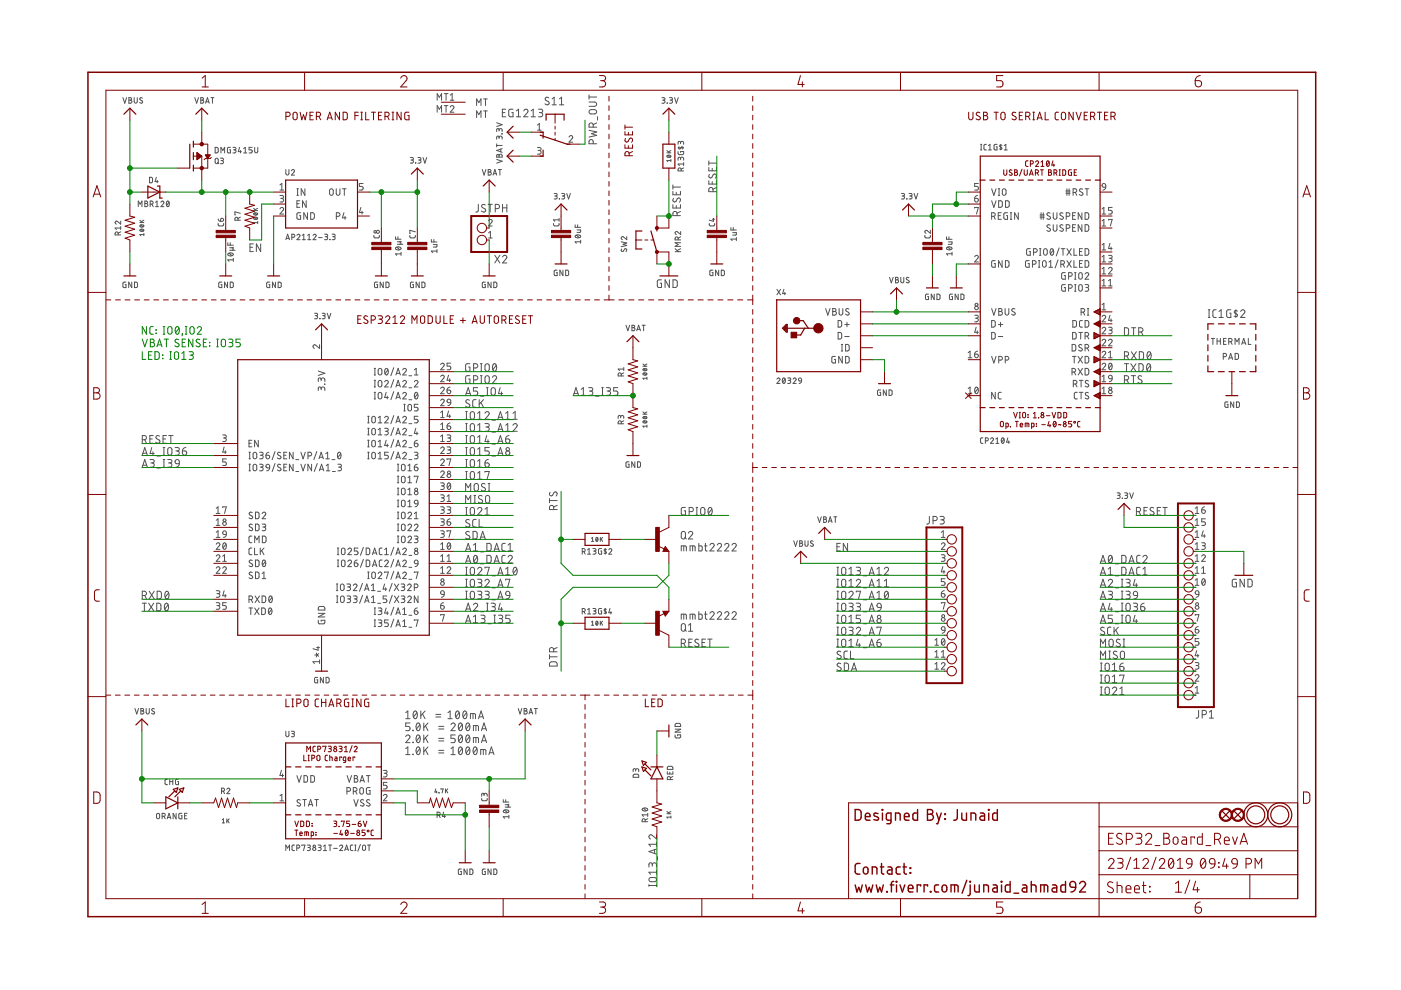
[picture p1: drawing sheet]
<svg xmlns="http://www.w3.org/2000/svg" width="297mm" height="210mm" viewBox="0 0 297 210" stroke-linecap="round" stroke-linejoin="round" font-family="sans-serif">
<g fill="none" stroke="#505050" stroke-width=".21">
<path d="M94.2 19.9h.8M94.6 19.9v1.4M26.1 20.7l.4 1.2 .3-1.2M27.3 20.7l.6 .1v.3l-.3 .1 .4 .3-.2 .3-.5 .1zM27.3 21.2h.3M28.4 20.7v.8l.3 .4 .4-.2v-1M30.2 20.8l-.4-.1-.2 .3 .5 .4a.32 .32 0 0 1 0 .5 .32 .32 0 0 1-.5-.2M31.7 37.6h.5l.1 .2v.8l-.1 .1-.5 .1zM33.1 37.6l-.2 .9h.6M33.3 38.2v.6M41.3 20.7l.4 1.2 .4-1.2M42.6 20.7l.5 .1v.3l-.2 .1 .3 .3-.2 .3-.4 .1z"/>
<path d="M42.6 21.2h.3M43.6 21.9l.4-1.2 .4 1.2M43.7 21.6h.6M44.7 20.7h.7M45 20.7v1.2M45.6 31.2h.4l.2 .3v.7l-.2 .2h-.4zM45.7 33.6l.3-.1 .3 .4-.1 .6-.2 .2-.3-.1-.1-.2zM46.1 34.4l.3 .3M46.7 33.5h.4l.3 .2-.2 .3-.3 .1M46.8 32.4v-1.2l.4 .7 .4-.7v1.2M47.1 34.1l.2 .1 .1 .3-.2 .2h-.5M48.9 31.2l-.7 .2v.9l.2 .1h.5v-.6h-.2"/>
<path d="M49.4 31.2h.4l.2 .3-.1 .2-.4 .1M49.7 31.8l.3 .2v.3l-.6 .1M50.8 31.2l-.3 1h.7M51 31.9v.5M51.7 32.4h.6M51.7 31.5l.3-.3v1.2M53.5 31.2h-.7v.6h.4a.34 .34 0 0 1 .3 .3 .34 .34 0 0 1-.3 .3h-.4M54 31.2v.9l.3 .3 .3-.2 .1-1M59.4 39.2l.4-.3v1.4M60.6 35.9v.9l.3 .3 .3-.2 .1-1M61.8 36.2a.32 .32 0 0 1 .4-.2 .32 .32 0 0 1 .1 .5l-.5 .6h.6M77 38.9h-.8v.6h.5a.4 .4 0 0 1 .3 .4 .4 .4 0 0 1-.3 .4h-.5"/>
<path d="M87 33.4h.4l.3 .2-.2 .3h-.4M87.3 33.9l.3 .2 .1 .2-.2 .2-.5 .1M88.1 34.6h.1M88.6 33.4h.4l.3 .2-.2 .3h-.3M88.9 33.9l.4 .3-.1 .3-.6 .1M89.7 33.4l.4 1.2 .4-1.2M92.7 21.3v-1.4l.5 .7 .4-.7v1.4M92.7 23.8v-1.4l.5 .8 .4-.8v1.4M94.2 22.4h.8M94.6 22.4v1.4M95.5 22.7a.38 .38 0 0 1 .5-.3 .38 .38 0 0 1 .1 .6l-.6 .8h.7M95.5 21.3h.7"/>
<path d="M95.5 20.2l.4-.3v1.4M101 22.4v-1.4l.5 .8 .5-.8v1.4M101 24.9v-1.4l.5 .8 .5-.8v1.4M102.3 35.9l.3 1.2 .4-1.2M102.5 21h.8M102.5 23.5h.8M102.9 21v1.4M102.9 23.5v1.4M103.5 35.9h.3l.3 .3-.3 .3 .4 .2-.2 .4h-.5zM103.5 36.5h.3M104.5 37.1l.4-1.2 .4 1.2M104.6 36.8h.6"/>
<path d="M105.3 30.5v.7M105.3 33.8l1.2 .4-1.2 .4M105.3 30.8h1.2M105.3 26l1.2 .4-1.2 .4M105.4 32.8h.3l.1 .2 .1-.3h.3l.2 .2 .1 .4h-1.2zM105.7 35.9h.6M105.8 29.2l.3-.3h.2l.2 .6M105.8 29.4v-.4l-.3-.1-.2 .1v.5M105.8 27.6l.1-.3h.3l.2 .1 .1 .5M105.8 27.8v-.4l-.3-.1-.2 .1v.5M105.8 33v.3M106 35.9v1.2"/>
<path d="M106.2 31.6v.6M106.5 28.3h.1M106.5 31.5l-1.2 .4 1.2 .4M106.5 23.9h.6M107.2 23.2h-.7v1.6h.7M108.8 23.2h-.7l-.2 .2v1.2l.2 .1 .7 .1v-.9h-.3M109.5 24.8h.9M109.5 23.5l.4-.3v1.6M111 23.5a.45 .45 0 0 1 .7-.3 .45 .45 0 0 1 .1 .7l-.8 .9h1M112.6 24.8h.9M112.6 23.5l.5-.3v1.6M114 31.3h.6l.1 .2-.1 .4h-.5"/>
<path d="M114 26.5l.3-.3v1.4M114 27.6h.7M114.2 23.2h.5a.36 .36 0 0 1 .4 .3 .36 .36 0 0 1-.4 .4h-.4M114.3 31.9a.39 .39 0 0 1 .4 .4 .39 .39 0 0 1-.4 .4h-.3M114.6 23.9a.44 .44 0 0 1 .5 .4 .44 .44 0 0 1-.5 .5h-.4M116.4 20.7a.41 .41 0 0 0-.7 0 .41 .41 0 0 0 .1 .6l.5 .2a.44 .44 0 0 1-.1 .7 .44 .44 0 0 1-.7-.2M117.1 21l.4-.4v1.6M117.1 22.2h.9M118.6 22.2h.9M118.6 21l.5-.4v1.6M120.6 29.1a.38 .38 0 0 1 .6-.3 .38 .38 0 0 1 .1 .6l-.7 .7h.8M124.9 21.6h1.1a.46 .46 0 0 1 .5 .5 .46 .46 0 0 1-.5 .4h-1.1"/>
<path d="M124.9 20.1v.9M124.9 27.6l1.6 .4-1.1 .3 1.1 .4-1.6 .4M124.9 20.6h1.6M125 23.4l1-.2a.46 .46 0 0 1 .5 .5 .46 .46 0 0 1-.5 .5l-1-.2-.1-.3zM125.8 30.5v-.5a.44 .44 0 0 0-.5-.4 .44 .44 0 0 0-.4 .4v.5h1.6M125.8 27v-.5a.44 .44 0 0 0-.5-.4 .44 .44 0 0 0-.4 .4v.5h1.6M126.5 26.1l-.7 .3M126.7 24.7v.8M140.3 20.7h.4l.3 .2-.2 .3h-.3M140.7 21.2l.3 .3-.1 .3-.6 .1M141.4 32.4h.8M141.4 31.9l.5 .5"/>
<path d="M141.4 33a.46 .46 0 0 1 .5-.1 .46 .46 0 0 1 .3 .3 .45 .45 0 0 1-.5 .2 .45 .45 0 0 1-.3-.4zM141.4 21.9h.1M141.6 32.9l.4 .4M141.9 20.7h.6l.1 .2-.1 .3h-.4M142.2 33.8v.5M142.2 34h-.8l.2 .3M142.2 31.9l-.5 .3M142.3 21.2l.2 .2 .1 .2-.2 .2-.5 .1M142.7 39.2v.9M142.7 39.7h1.6M143 20.7l.4 1.2 .4-1.2M143.8 32.1l.1 .6 .8 .1 .2-.2v-.5h-.6v.2"/>
<path d="M143.8 31.3h1.1M144 31.1v.5h.2l.5-.5 .1 .2-.1 .3M144.3 33.6l.2-.3 .3 .1 .1 .6M144.3 33.8v-.3l-.3-.2-.2 .3v.4M144.3 30.3l.1-.3h.3l.2 .1v.5M144.3 30.5v-.4l-.3-.1-.2 .2v.4M144.4 36.2v-.4l-.2-.2-.3 .1-.1 .5h1.1M144.9 34.5v.6M144.9 35.6l-.5 .3M144.9 34.8h-1.1l.2 .3M150.3 34.6h1.6M150.3 34.1v.9"/>
<path d="M150.3 35.5v.7h1.6v-.7M150.3 38.3v.7h1.6v-.7M150.4 37a.41 .41 0 0 0-.1 .5 .41 .41 0 0 0 .6 .2l.3-.6a.44 .44 0 0 1 .7 0 .44 .44 0 0 1-.2 .7M151 35.7v.5M151 38.5v.5M151.9 39.8l-.7 .3M207.4 38.9h-.7v.6h.4a.4 .4 0 0 1 .3 .4 .4 .4 0 0 1-.3 .4h-.4M207.9 31.8h.3M207.9 30.6h.3M208 30.6v1.2M209.1 30.6h-.4l-.1 .3 .1 .8 .4 .1M209.6 31.8h.6"/>
<path d="M209.6 30.9l.3-.3v1.2M211.4 30.6l-.6 .2v.7l.1 .3h.5v-.7h-.2M212.2 30.6v1.2M212.4 30.8h-.3l-.2 .1 .5 .5v.2h-.5M212.9 31.8h.7M212.9 30.9l.4-.3v1.2M233.8 39h.5l.1 .7-.7-.1zM234.4 39.7l-.2 .5-.4 .1M25.1 49.8l-.2-.6h-.4l-.1 .6h1.2M25.6 46.9v.6l-.7-.5a.32 .32 0 0 0-.5 .1 .32 .32 0 0 0 .3 .4M25.6 49.1l-.5 .3M25.6 48.3h-1.2l.3 .4"/>
<path d="M25.6 48v.7M26.7 59.8l-.6 .1v1l.6 .1v-.7h-.2M27.9 59.8v1.2l-.6-1.2v1.2M28.5 59.8h.5l.1 .2v.8l-.1 .2h-.5zM29.3 43.8v-1.2l.4 .7 .4-.7v1.2M29.7 47.2h.8M29.7 46.7l.5 .5M29.7 48.7a.46 .46 0 0 1 .4-.1 .46 .46 0 0 1 .4 .3 .45 .45 0 0 1-.5 .2 .45 .45 0 0 1-.3-.4zM29.7 47.8a.47 .47 0 0 1 .8 .2 .45 .45 0 0 1-.5 .2 .45 .45 0 0 1-.3-.4zM29.8 48.6l.5 .4M29.8 47.7l.5 .4M30.5 49.7h-.8l.1 .3"/>
<path d="M30.5 49.5v.5M30.5 46.7l-.5 .3M30.7 42.6h.3l.3 .2-.3 .4 .3 .1v.3l-.3 .2h-.3zM30.7 43.2h.3M31.8 43.3l.6-.1v-.4l-.6-.2v1.2M32.2 43.3l.3 .5M33 43.8h.6M33 42.9l.3-.3v1.2M34.1 42.9a.32 .32 0 0 1 .5-.3 .32 .32 0 0 1 .1 .6l-.6 .6h.7M35.4 42.7h.1a.6 .6 0 0 1 .4 .5 .6 .6 0 0 1-.4 .6l-.2-.6zM35.8 42.9l-.5 .6M46.2 47.4l.1 .4 .2 .1h.8l.1-.5"/>
<path d="M46.2 46.4l.2 .4 .4 .1M46.8 46.4a.33 .33 0 0 1 .6 .1 .33 .33 0 0 1-.3 .4h-.3zM47 59.8l-.6 .1 .1 1 .5 .1v-.7h-.2M48.2 59.8v1.2l-.6-1.2v1.2M48.3 51.5v.5h1.2M48.4 53.8a.65 .65 0 0 1 1 .2 .63 .63 0 0 1-.6 .3 .63 .63 0 0 1-.5-.5zM48.6 53.7l.6 .5M48.7 53.1h1.1M48.8 59.8h.5l.1 .2v.8l-.1 .2h-.5zM48.8 51.5v.5M49.2 52.5l.3 .2-.3 .4M49.5 52.4l-.8 .1"/>
<path d="M49.5 55.1h-1.2l.3 .3M49.5 54.8v.6M50.5 46.7l-.2-.6h-.4l-.1 .6h1.2M51 45.2l-1.2-.3v.7h.1M51 46l-.5 .3M53 52.4h.6M53.7 51.7h-.7v1.6h.7M53.8 44.6h.8M53.8 44.2l.5 .4M53.8 46.2a.46 .46 0 0 1 .5-.2 .46 .46 0 0 1 .3 .4 .45 .45 0 0 1-.5 .1 .45 .45 0 0 1-.3-.3zM53.8 45.3a.46 .46 0 0 1 .5-.2 .46 .46 0 0 1 .3 .4 .45 .45 0 0 1-.5 .1 .45 .45 0 0 1-.3-.3zM54 46.1l.4 .4"/>
<path d="M54 45.2l.4 .4M54.6 47.2h-.8l.2 .2M54.6 46.9v.5M54.6 44.2l-.5 .2M55.3 51.7v1.6l-.9-1.6v1.6M57.2 59.8l-.6 .1v1l.6 .1v-.7h-.2M58.4 59.8v1.2l-.6-1.2v1.2M59 59.8h.4l.2 .2v.8l-.2 .2h-.4zM59.4 41.4l.6 .1 .1 .2-.1 .3-.5 .1M59.4 44.3a.38 .38 0 0 1 .5-.3 .38 .38 0 0 1 .1 .6l-.6 .8h.7M59.4 40.3h.7M59.8 42.1a.39 .39 0 0 1 .3 .3 .39 .39 0 0 1-.3 .4h-.4"/>
<path d="M60.6 50.8l.4-1.1 .4 1.1M60.7 50.5h.6M61.9 50.3l.5-.1v-.4l-.5-.1v1.1M62.9 49.9a.32 .32 0 0 1 .5-.2 .32 .32 0 0 1 .1 .5l-.6 .6h.7M62.9 41.4h.4M62.9 40h.4M62.9 43.2h.5M63.1 40v1.4M63.6 42.6h-.7v1.4h.7M63.7 45.1h-.6l-.1 .2-.1 .9 .2 .3h.6v-.8h-.2M64.1 49.9l.3-.2v1.1M64.1 50.8h.6"/>
<path d="M64.6 40v1.4l-.7-1.4v1.4M64.9 42.6v1.4l-.8-1.4v1.4M65.2 45.1v1.4l-.8-1.4v1.4M65.2 50.8h.7M65.2 49.9l.4-.2v1.1M65.9 45.1h.5l.2 .2 .1 .8-.3 .4h-.5zM66.4 49.9a.32 .32 0 0 1 .4-.2 .32 .32 0 0 1 .1 .5l-.5 .6h.6M67.5 50.4h.8M68.8 49.7h.5l.2 .2-.2 .2-.4 .1M69.2 50.2l.2 .1v.4l-.6 .1M69.9 50.8h.1M70 40.1h.5l.2 .9a.39 .39 0 0 1-.4 .4 .39 .39 0 0 1-.4-.4z"/>
<path d="M70.4 49.7h.5l.2 .2-.2 .2-.4 .1M70.7 50.2l.3 .1v.4l-.6 .1M71.3 40v1a.39 .39 0 0 0 .4 .4 .39 .39 0 0 0 .4-.4v-1M71.3 45.9h.4a.38 .38 0 0 0 .4-.4 .38 .38 0 0 0-.4-.4h-.4v1.4M72.6 40h.8M72.9 45.1l-.3 1.1h.8M73 40v1.4M73.2 45.9v.6M76.5 44l-.3 1.1h.8M76.8 44.8v.6M79.3 49.9v.4l.2 .1h.8l.1-.5M80.1 59.8l-.7 .1 .1 1 .6 .1v-.7h-.3"/>
<path d="M81.3 59.8v1.2l-.7-1.2v1.2M81.8 59.8h.5l.2 .2v.8l-.2 .2h-.5zM83.9 50.2v.5h1.1M83.9 52.5a.66 .66 0 0 1 1.1 .3 .65 .65 0 0 1-.6 .2 .65 .65 0 0 1-.5-.4zM84.1 52.4l.7 .5M84.2 51.8h1.2M84.4 50.2v.5M84.8 51.3l.2 .2-.2 .3M85 51.1l-.8 .2M85 53.8h-1.1l.2 .3M85 53.5v.6M86.9 49.9v.4l.2 .1h.8l.2-.5"/>
<path d="M87.7 59.8l-.7 .1 .1 1 .6 .1v-.7h-.2M88.1 49.1l-1.2-.3v.7h.1M88.9 59.8v1.2l-.7-1.2v1.2M89.5 59.8h.4l.2 .2v.8l-.2 .2h-.4zM91.5 50.8v.5h1.1M91.9 51.9h.7l-.1 .5h-.6M92 50.8v.5M92.6 53.2h-1.1l.2 .4M92.6 52.9v.7M101.4 43.3v1.4l-.5 .3M102.9 43.5a.42 .42 0 0 0-.6-.1 .42 .42 0 0 0-.1 .5l.6 .4a.4 .4 0 0 1 .1 .6 .4 .4 0 0 1-.7 0l-.1-.2M102.9 59.8l-.6 .1v1l.6 .1v-.7h-.2"/>
<path d="M103.5 43.3h.9M103.6 46.8a.38 .38 0 0 1 .5-.3 .38 .38 0 0 1 .1 .6l-.6 .8h.8M103.6 50.5h.8M103.6 49.4l.4-.3v1.4M103.9 43.3v1.7M104.1 59.8v1.2l-.6-1.2v1.2M104.7 59.8h.4l.2 .2v.7l-.2 .3h-.4zM104.9 54.1l1.1 1.7M105 44.2h.5a.46 .46 0 0 0 .4-.4 .46 .46 0 0 0-.4-.5h-.5v1.7M106 54.1l-1.1 1.7M106.6 54.5a.44 .44 0 0 1 .6-.4 .44 .44 0 0 1 .1 .7l-.7 1h.9M106.6 43.3v1.7"/>
<path d="M106.6 44.1h.9M107.5 43.3v1.7M117.3 47.4l.1 .4 .2 .1h.8l.1-.5M117.5 41h.5l.1 .2-.1 .3-.4 .1M117.8 41.6l.3 .1v.3l-.1 .2h-.5M118.1 57.3l-.6 .1 .1 1h.5v-.6h-.2M118.5 46.3v.6M118.5 46.6h-1.2l.3 .3M118.6 42.2h.1M119.1 41h.5l.1 .2-.1 .3-.4 .1M119.4 57.3v1.1l-.7-1.1v1.1M119.4 41.6l.3 .1v.3l-.2 .2h-.4"/>
<path d="M119.9 57.3h.5l.1 .2v.8l-.1 .1h-.5zM120.2 41l.3 1.2 .4-1.2M121.9 47.7v.5h1.2M122 49.9a.65 .65 0 0 1 1.1 .3 .63 .63 0 0 1-.6 .3 .63 .63 0 0 1-.5-.5zM122.2 49.9l.7 .5M122.3 48.7h.8l-.1 .6h-.7M122.5 47.7v.5M123.1 51.3h-1.2l.3 .3M123.1 50.9v.7M131.7 51.3l1.2 .2-.8 .3 .8 .2-1.2 .3M131.8 52.8l-.1 .4 .3 .1 .4-.4a.29 .29 0 0 1 .4-.1 .29 .29 0 0 1 0 .5l-.1 .1M132.9 50.2v.6l-.7-.5a.32 .32 0 0 0-.5 .1 .32 .32 0 0 0 .3 .4"/>
<path d="M140.3 59.3h-.6l-.3 .3v1l.2 .3 .7 .1v-1h-.3M141.9 59.3v1.7l-.9-1.7v1.7M142.7 40.6v.7h1.6v-.7M142.7 43.4v.7h1.6v-.7M142.7 59.3l.6 .1 .3 .2v.9l-.3 .4-.6 .1zM142.8 42.1a.41 .41 0 0 0-.1 .6 .41 .41 0 0 0 .6 0l.3-.6a.44 .44 0 0 1 .7 .1 .44 .44 0 0 1-.2 .7M143.1 53.4h1.2M143.1 52.7l.7 .7M143.4 40.8v.5M143.4 43.6v.5M143.6 45.7v-.4a.44 .44 0 0 0-.5-.5 .44 .44 0 0 0-.4 .5v.4h1.6M143.8 50.9v-.5l-.3-.2-.2 .1-.2 .6h1.2"/>
<path d="M144.3 44.8l-.7 .4M144.3 49.1v.6l-.6-.5a.32 .32 0 0 0-.6 .1 .32 .32 0 0 0 .3 .4M144.3 52.7l-.7 .4M144.3 51.5h-1.2l.7 .3-.7 .4h1.2M144.3 50.2l-.5 .3M150.4 47.4v.4l.2 .1h.8l.1-.5M151 46.5h.5M151.2 57.3l-.7 .1 .1 1h.6v-.6h-.2M151.2 40.6v-.4a.44 .44 0 0 0-.5-.4 .44 .44 0 0 0-.4 .4v.4h1.6M151.3 46.3v.6l-.9-.2M152.4 57.3v1.1l-.7-1.1v1.1M152.9 57.3h.5l.2 .2v.8l-.2 .1h-.5z"/>
<path d="M155 48.2v.6h1.1M155.3 49.3h.8l-.1 .5h-.7M155.5 48.2v.6M156.1 50.7h-1.1l.2 .3M156.1 50.4v.6M188.6 58.8l.4 1.2 .4-1.2M189.9 58.8l.5 .1v.3l-.2 .1 .3 .3-.2 .3-.4 .1zM189.9 59.3h.3M191 58.8v1l.2 .2 .4-.2v-1M191.1 41h.5l.2 .2-.2 .3-.3 .1M191.5 41.6l.2 .1 .1 .3-.2 .2h-.5M192.2 42.2h.1"/>
<path d="M192.7 58.9a.29 .29 0 0 0-.4 0 .29 .29 0 0 0 0 .4l.4 .3a.33 .33 0 0 1-.2 .4 .33 .33 0 0 1-.4-.2M192.7 41h.5l.2 .2-.2 .3-.3 .1M193.1 41.6l.2 .1 .1 .3-.2 .2h-.5M193.8 41l.4 1.2 .4-1.2M196.1 49.9v.4l.2 .1h.8l.2-.5M197.3 48.8v.7l-.7-.6a.32 .32 0 0 0-.5 .1 .32 .32 0 0 0 .2 .5M200.7 50.2v.5h1.1M200.7 52.5a.68 .68 0 0 1 1.1 .2 .63 .63 0 0 1-.6 .3 .63 .63 0 0 1-.5-.4zM200.9 52.4l.7 .5M201.1 51.3h.7l-.1 .5h-.6M201.2 50.2v.5M201.8 53.8h-1.1l.2 .3"/>
<path d="M201.8 53.5v.6M206.7 54.5a.38 .38 0 0 1 .5-.3 .38 .38 0 0 1 .1 .6l-.6 .7h.7M206.7 42.1h.4a.39 .39 0 0 1 .3 .4 .39 .39 0 0 1-.4 .3 .39 .39 0 0 1-.3-.3zM206.7 44.1v-.1h.7l-.4 1.4M207.3 41.4l-.5 .3-.1 .4M210.2 45.9h.4a.38 .38 0 0 0 .4-.4 .38 .38 0 0 0-.4-.4h-.4v1.4M210.2 40l.5 1.4 .5-1.4M210.2 42.6l.5 1.4 .5-1.4M210.7 45.9l.3 .6M211 55.3h-.6l-.1 .2-.1 .8 .2 .3 .6 .1v-.8h-.2M211.6 41.4h.4M211.6 40h.4"/>
<path d="M211.6 45.7h.5M211.7 42.6h.6l.2 .2v.9l-.2 .2-.6 .1zM211.8 40v1.4M212.3 45.1h-.7v1.4h.7M212.5 55.3v1.4l-.8-1.4v1.4M212.6 40.1h.6l.1 .9a.39 .39 0 0 1-.4 .4 .39 .39 0 0 1-.4-.4zM213.2 55.3h.5l.2 .2v.9l-.2 .2-.5 .1zM213.2 42.6h.5l.3 .2v.9l-.3 .2-.5 .1zM213.6 45.1h-.6l-.1 .2-.1 .9 .2 .3h.6v-.8h-.2M214.2 46.5h.3M214.2 45.1h.3M214.4 45.1v1.4"/>
<path d="M215.9 45.1v1.4l-.8-1.4v1.4M218.2 55.3h-.6l-.2 .2v.8l.2 .3 .6 .1v-.8h-.2M218.4 52.7h-.6l-.1 .2v.9l.1 .3h.6v-.8h-.2M218.9 56h.4a.38 .38 0 0 0 .4-.4 .38 .38 0 0 0-.4-.3h-.4v1.4M219.1 53.5h.4a.38 .38 0 0 0 .4-.4 .38 .38 0 0 0-.4-.4h-.4v1.4M220.2 56.7h.3M220.2 55.3h.3M220.3 55.3v1.4M220.4 54.1h.3M220.4 52.7h.3M220.5 46h.9M220.5 45.6h.9"/>
<path d="M220.6 52.7v1.4M220.7 45.1v1.4M221.1 55.4h.6l.1 .9a.39 .39 0 0 1-.4 .4 .39 .39 0 0 1-.4-.4zM221.2 45.1v1.4M221.4 52.8h.5l.1 .9a.39 .39 0 0 1-.4 .4 .39 .39 0 0 1-.3-.4zM222.4 56.7h.8M222.4 55.6l.4-.3v1.4M222.7 47.8l-.5-.1-.2 .2 .6 .6a.33 .33 0 0 1 .1 .4 .33 .33 0 0 1-.5 .1l-.2-.1M222.7 45.2l-.5-.1-.2 .3 .6 .5a.33 .33 0 0 1 .1 .5 .33 .33 0 0 1-.5 .1l-.2-.2M222.8 52.8l.1-.1a.71 .71 0 0 1 .5 .7 .71 .71 0 0 1-.5 .7l-.3-.7zM223.3 47.6v1a.39 .39 0 0 0 .4 .4 .39 .39 0 0 0 .4-.4v-1M223.3 45.1v1a.39 .39 0 0 0 .4 .4 .39 .39 0 0 0 .4-.4v-1"/>
<path d="M223.3 53l-.6 .8M224.3 55.1l-.6 1.7M224.6 52.6l-.7 1.7M224.9 56h.4a.38 .38 0 0 0 .4-.4 .38 .38 0 0 0-.4-.3h-.4v1.4M225 52.7h.8M225.4 47.8l-.5-.1-.2 .2 .1 .3 .5 .3a.38 .38 0 0 1 0 .5 .38 .38 0 0 1-.6-.1M225.4 45.2l-.5-.1-.2 .3 .1 .2 .5 .3a.38 .38 0 0 1 0 .6 .38 .38 0 0 1-.6-.2M225.4 52.7v1.4M225.4 56l.3 .7M225.9 57.8h-.6l-.2 .2v.9l.2 .3h.6v-.8h-.3M226 41h.9M226 40.5h.9"/>
<path d="M226.1 48.4h.4a.38 .38 0 0 0 .3-.4 .38 .38 0 0 0-.3-.4h-.4v1.4M226.1 45.9h.4a.38 .38 0 0 0 .3-.4 .38 .38 0 0 0-.3-.4h-.4v1.4M226.2 40v1.4M226.2 52.7l.9 1.4M226.2 55.3l.9 1.4M226.6 58.6h.4a.38 .38 0 0 0 .4-.4 .38 .38 0 0 0-.4-.4h-.4v1.4M226.7 40v1.4M227.1 52.7l-.9 1.4M227.1 55.3l-.9 1.4M227.4 45.7h.5M227.4 48.3h.5M227.5 40.8h.4a.39 .39 0 0 0 .4-.4 .39 .39 0 0 0-.4-.4h-.4v1.4"/>
<path d="M227.7 55.3v1.4h.6M227.7 52.7v1.4h.6M227.8 57.8h.3M227.8 59.2h.3M228 40.8l.3 .6M228 57.8v1.4M228 45.1h-.6v1.4h.6M228 47.6h-.6v1.4h.6M228.8 57.9h.6l.1 .9a.38 .38 0 0 1-.4 .4 .38 .38 0 0 1-.4-.4zM228.9 55.9h.4M228.9 53.3h.4M229.4 45.1v1.4l-.8-1.4v1.4"/>
<path d="M229.4 47.6v1.4l-.8-1.4v1.4M229.5 55.3h-.6v1.4h.6M229.5 52.7h-.6v1.4h.6M229.5 40.1l-.4-.1-.2 .3 .5 .5a.38 .38 0 0 1 0 .6 .38 .38 0 0 1-.6-.2M230.1 58.1a.38 .38 0 0 1 .5-.3 .38 .38 0 0 1 .1 .6l-.6 .8h.7M230.1 47.6l.5 .1 .2 .2v.7l-.2 .4h-.5zM230.1 45.1h.5l.2 .2v.8l-.2 .4h-.5zM230.1 52.7h.5l.2 .3v.7l-.2 .4h-.5zM230.1 55.3h.5l.2 .2v.8l-.2 .3-.5 .1zM230.1 40h.7M230.5 40v1.4M233.7 47.9h.7"/>
<path d="M233.7 45.4h.7M233.7 44.3l.3-.3v1.4M233.7 46.8l.3-.3v1.4M233.7 51.9l.3-.3v1.4M233.7 54.5l.3-.4v1.4M233.7 57l.3-.3v1.4M233.7 59.5l.3-.3v1.4M233.7 55.5h.7M233.7 58.1h.7M233.7 53h.7M235 57a.38 .38 0 0 1 .6-.3 .38 .38 0 0 1 .1 .6l-.7 .8h.8M235 54.1l.6 .1 .2 .2-.2 .3-.4 .1"/>
<path d="M235 59.5l.4-.3v1.4M235 46.7v-.2h.8l-.4 1.4M235.3 51.6l-.3 1.1h.8M235.4 54.8a.39 .39 0 0 1 .4 .3 .39 .39 0 0 1-.4 .4h-.4M235.6 52.4v.6M235.8 44h-.8v.6h.5a.4 .4 0 0 1 .3 .4 .4 .4 0 0 1-.3 .4h-.5M66.7 66.4h.5l.1 .2-.1 .3h-.4M67 66.9l.3 .2v.2l-.1 .3h-.5M67.5 78.7l1.4 .4-1.4 .5M67.8 73.1v.8l-.8-.7a.38 .38 0 0 0-.6 .1 .38 .38 0 0 0 .3 .6M67.8 67.6h.1M68.3 66.4h.5l.1 .2v.2l-.5 .1"/>
<path d="M68.6 66.9l.3 .2v.2l-.1 .3h-.5M69.4 66.4l.4 1.2 .3-1.2M79.3 78.1h.3M79.3 79.5h.3M79.5 78.1v1.4M80.3 78.2l.3-.1 .3 .1 .1 .9a.39 .39 0 0 1-.4 .4 .39 .39 0 0 1-.4-.4zM81.7 78.2l.1-.1a.69 .69 0 0 1 .5 .7 .69 .69 0 0 1-.5 .7l-.2-.4zM82.3 78.4l-.7 .8M83.5 78l-.6 1.7M83.9 79.5l.5-1.4 .5 1.4M84.1 79.2h.7M85.4 78.4a.38 .38 0 0 1 .5-.3 .38 .38 0 0 1 .1 .6l-.6 .8h.8"/>
<path d="M86.7 79.7h.6M87.8 79.5h.8M87.8 78.4l.4-.3v1.4M93.4 77.3a.38 .38 0 0 1 .6-.3 .38 .38 0 0 1 .1 .6l-.7 .8h.8M93.4 79.8a.38 .38 0 0 1 .6-.2 .38 .38 0 0 1 .1 .6l-.7 .7h.8M95.1 79.5l-.3 1.1h.8M95.6 77h-.8v.6h.4a.4 .4 0 0 1 .4 .4 .4 .4 0 0 1-.4 .4h-.4M99.6 77.1h-.7l-.2 .2v1.1l.2 .3h.7v-.9h-.2M99.6 79.7h-.7l-.2 .2v1l.2 .3 .7 .1v-.9h-.2M100.4 78h.5a.46 .46 0 0 0 .4-.4 .46 .46 0 0 0-.4-.5h-.5v1.6M101.9 79.7h.3M101.9 77.1h.3"/>
<path d="M101.9 78.7h.3M102 77.1v1.6M102 79.7v1.6M103 77.2l.3-.1 .3 .1 .1 1.1a.46 .46 0 0 1-.4 .4 .46 .46 0 0 1-.5-.4zM103 79.8l.3-.1 .3 .1 .1 1a.46 .46 0 0 1-.4 .5 .46 .46 0 0 1-.5-.5zM104.6 77.2l.1-.1a.8 .8 0 0 1 .7 .6 .8 .8 0 0 1-.2 .8l-.3 .2a1.02 1.02 0 0 1-.3-1.5zM105.2 77.5l-.7 .9M131.7 79.7l-.1-.6h-.4l-.1 .6h1.1M132.2 79.1l-.5 .2M132.2 78.3h-1.1l.2 .3M132.2 77.9v.7M132.7 69l.4 1.1 .4-1.1"/>
<path d="M134 69h.4l.2 .2-.1 .2-.2 .1 .3 .2-.1 .4h-.5zM134 69.5h.3M135 70.1l.4-1.1 .4 1.1M135.1 69.8h.6M136.1 69h.7M136.3 77.7h.9M136.3 77.2l.5 .5M136.3 79.2a.46 .46 0 0 1 .5-.2 .46 .46 0 0 1 .3 .4 .45 .45 0 0 1-.4 .2 .45 .45 0 0 1-.4-.4zM136.3 78.3a.46 .46 0 0 1 .5-.2 .46 .46 0 0 1 .3 .4 .46 .46 0 0 1-.4 .1 .46 .46 0 0 1-.4-.3zM136.5 69v1.1M136.5 79.1l.5 .4M136.5 78.2l.5 .4"/>
<path d="M137.2 80v.5M137.2 77.2l-.6 .3M164.7 61.3l.8 1.2M165.5 61.3l-.8 1.2M166.2 61.3l-.3 1h.7M166.4 62v.5M175 65.4l.5 1.4 .5-1.4M176.6 65.4l.6 .1v.3l-.2 .2a.39 .39 0 0 1 .3 .4 .39 .39 0 0 1-.3 .4h-.4zM176.6 66h.4M177.1 75.6h-.4l-.3 .2v.9l.2 .2 .5 .1v-.8h-.2M177.7 68h.5l.2 .2v.9l-.2 .2-.5 .1zM177.7 70.5h.5l.2 .2v.9l-.2 .3h-.5z"/>
<path d="M177.9 65.4v1a.39 .39 0 0 0 .4 .4 .39 .39 0 0 0 .4-.4v-1M178.4 73h.3M178.4 74.4h.3M178.5 73v1.4M178.6 75.6v1.4l-.8-1.4v1.4M179.1 68.8h.9M179.1 71.4h.9M179.3 75.6h.5l.2 .2v.9l-.2 .2-.5 .1zM179.3 73l.5 .1 .2 .2v.9l-.2 .2h-.5zM179.6 68.3v1M180 65.5l-.5-.1-.2 .3 .6 .5a.35 .35 0 0 1 0 .6 .35 .35 0 0 1-.5-.1l-.1-.1M196.9 62.4l-.6 .1-.1 .8 .2 .2h.5v-.6h-.2"/>
<path d="M198.1 62.4v1.1l-.7-1.1v1.1M198.6 62.4h.5l.2 .1v.8l-.2 .2h-.5zM202 62.4l-.7 .1 .1 1h.6v-.6h-.3M203.2 62.4v1.1l-.7-1.1v1.1M203.7 62.4h.5l.2 .1v.8l-.2 .2h-.5zM205.3 74.8l.4-.3v1.4M205.3 75.9h.8M206.7 66.8l.5 .1 .2 .2-.2 .3-.4 .1M206.7 75.1h.4a.39 .39 0 0 1 .3 .4 .39 .39 0 0 1-.4 .3 .39 .39 0 0 1-.3-.3zM207 69.4l-.3 1.1h.7M207 67.5a.39 .39 0 0 1 .4 .3 .39 .39 0 0 1-.4 .4h-.3M207.2 70.1v.7"/>
<path d="M207.3 74.5l-.4 .1-.2 .5M210.2 68h.6l.2 .2v.9l-.2 .2-.6 .1zM210.2 70.5h.6l.2 .2v.9l-.2 .3h-.6zM210.2 65.4l.5 1.4 .5-1.4M210.2 75.6l.5 1.4 .5-1.4M211.7 68.8h.9M211.7 71.4h.9M211.8 65.4l.6 .1v.3l-.2 .2a.39 .39 0 0 1 .3 .4 .39 .39 0 0 1-.3 .4h-.4zM211.8 76.3h.4a.39 .39 0 0 0 .3-.3 .39 .39 0 0 0-.3-.4h-.4v1.4M211.8 66h.4M212.1 68.3v1M213.1 65.4v1a.39 .39 0 0 0 .4 .4 .39 .39 0 0 0 .4-.4v-1"/>
<path d="M213.1 76.3h.4a.39 .39 0 0 0 .4-.3 .39 .39 0 0 0-.4-.4h-.4v1.4M215.2 65.5l-.5-.1-.2 .3 .6 .5a.35 .35 0 0 1 0 .6 .35 .35 0 0 1-.5-.1l-.1-.1M225.9 60.3l-.6 .1-.2 .1v.9l.2 .3h.6v-.7h-.3M226.6 61.1h.4a.38 .38 0 0 0 .4-.4 .38 .38 0 0 0-.4-.4h-.4v1.4M227.3 78.9h.4a.39 .39 0 0 0 .4-.4 .39 .39 0 0 0-.4-.4h-.4v1.4M227.3 73l.6 .1 .2 .2v.9l-.2 .2h-.6zM227.4 75.6h.8M227.4 70.5h.5l.3 .2v.9l-.3 .3h-.5zM227.5 68h.5l.2 .2v.9l-.2 .2-.5 .1zM227.8 75.6v1.4M227.8 78.9l.3 .6M227.8 60.3h.3"/>
<path d="M227.8 61.7h.3M228 60.3v1.4M228.6 75.6l.9 1.4M228.6 78.1l.9 1.4M228.7 70.5h.8M228.8 60.5h.6l.1 .8a.38 .38 0 0 1-.4 .4 .38 .38 0 0 1-.4-.4zM229.1 70.5v1.4M229.2 66.2h.4a.38 .38 0 0 0 .4-.4 .38 .38 0 0 0-.4-.4h-.4v1.4M229.4 73.2a.35 .35 0 0 0-.5-.1 .35 .35 0 0 0 0 .5l.4 .3a.38 .38 0 0 1-.1 .6 .38 .38 0 0 1-.5-.3M229.5 68h-.4l-.2 .3v.9l.6 .2M229.5 75.6l-.9 1.4M229.5 78.1l-.9 1.4"/>
<path d="M229.7 66.2l.3 .6M230.1 60.3l.6 .1 .1 .2-.1 .3-.5 .1M230.1 68h.5l.2 .2v.8l-.2 .3-.5 .1zM230.1 71.3h.4a.39 .39 0 0 0 .3-.4 .39 .39 0 0 0-.3-.4h-.4v1.4M230.1 73.8h.4a.39 .39 0 0 0 .3-.4 .39 .39 0 0 0-.3-.4h-.4v1.4M230.1 75.6h.5l.2 .2v.8l-.2 .3-.5 .1zM230.1 78.1h.5l.2 .3v.7l-.2 .4h-.5zM230.5 61a.39 .39 0 0 1 .3 .4 .39 .39 0 0 1-.3 .3h-.4M230.5 65.4h.3M230.5 66.8h.3M230.5 71.3l.3 .6M230.5 73.8l.3 .6"/>
<path d="M230.7 65.4v1.4M233.7 67.1a.38 .38 0 0 1 .5-.2 .38 .38 0 0 1 .1 .6l-.6 .7h.7M233.7 69.7a.38 .38 0 0 1 .5-.3 .38 .38 0 0 1 .1 .6l-.6 .8h.7M233.7 72.2a.38 .38 0 0 1 .5-.3 .38 .38 0 0 1 .1 .6l-.6 .8h.7M233.7 74.8a.38 .38 0 0 1 .5-.3 .38 .38 0 0 1 .1 .6l-.6 .8h.7M233.7 77.3a.38 .38 0 0 1 .5-.3 .38 .38 0 0 1 .1 .6l-.6 .8h.7M233.7 64.6l.3-.3v1.4M233.7 79.8l.3-.3v1.4M233.7 65.7h.7M233.7 60.6h.7M235 69.4h.6l.2 .2-.2 .4h-.4M235 72.2a.38 .38 0 0 1 .6-.3 .38 .38 0 0 1 .1 .6l-.7 .8h.8"/>
<path d="M235 60.6h.8M235 74.8l.4-.3v1.4M235 75.9h.8M235.1 79.7h.6l.1 .6-.7-.1zM235.2 77.1l.2-.1a.83 .83 0 0 1 0 1.4 .88 .88 0 0 1-.2-1.3zM235.3 66.8l-.3 1.1h.8M235.4 70a.39 .39 0 0 1 .4 .4 .39 .39 0 0 1-.4 .4h-.4M235.6 67.6v.6M235.7 77.3l-.6 .8M238.4 75.5h.4a.46 .46 0 0 0 .5-.5 .46 .46 0 0 0-.5-.4h-.4v1.6M238.4 69.5h.6l.3 .3v1l-.3 .3h-.6zM238.4 77.1h.9"/>
<path d="M238.8 77.1v1.6M238.9 75.5l.4 .7M239.8 77.1l1.1 1.6M239.8 79.7h.9M239.9 74.6l1 1.6M239.9 69.5h.9M240.3 79.7v1.6M240.3 69.5v1.6M240.9 77.1l-1.1 1.6M240.9 74.6l-1 1.6M241.4 70.4h.5a.46 .46 0 0 0 .4-.5 .46 .46 0 0 0-.4-.4h-.5v1.6M241.5 77.1l.6 .1 .2 .2 .1 .9-.3 .4h-.6z"/>
<path d="M241.6 74.6h.6l.2 .2v1.1l-.2 .3h-.6zM242 70.4l.3 .7M242.1 79.8l-.2-.1a.38 .38 0 0 0-.5 .1 .38 .38 0 0 0 .1 .5l.5 .3a.44 .44 0 0 1-.1 .7 .44 .44 0 0 1-.6-.3M243.3 77.2l.2-.1a.97 .97 0 0 1 0 1.6 1.02 1.02 0 0 1-.2-1.5zM243.4 74.7l.2-.1a.97 .97 0 0 1 0 1.6 1.02 1.02 0 0 1-.2-1.5zM243.9 77.5l-.7 .9M244 74.9l-.7 .9M256.2 67.3h.3M256.2 65.7h.3M256.3 65.7v1.6M256.8 71.8h.7M257.2 71.8v1.2"/>
<path d="M257.9 65.7h-.5l-.2 .3v1.1l.2 .2h.5M258 71.8v1.2M258 72.3h.7M258.4 67.3h1M258.4 66l.5-.3v1.6M258.7 71.8v1.2M259.4 75.6h.3a.35 .35 0 0 0 .4-.3 .35 .35 0 0 0-.4-.4h-.3v1.3M259.4 72.3h.4M260 71.8h-.6v1.2h.6M260.5 76.2l.4-1.3 .4 1.3M260.5 72.5h.4a.35 .35 0 0 0 .3-.4 .35 .35 0 0 0-.3-.3h-.4v1.2M260.6 75.9h.6"/>
<path d="M260.9 72.5l.3 .5M261 65.7h-.7l-.2 .2v1.1l.2 .3h.7v-.9h-.3M261.9 73v-1.2l.4 .7 .4-.7v1.2M261.9 74.9l.5 .1 .2 .1v.9l-.2 .2h-.5zM262 65.7v1.6M262.4 66l-.5-.1-.2 .2 .6 .6 .1 .3-.4 .1-.3-.1M263 66a.44 .44 0 0 1 .7-.3 .44 .44 0 0 1 .1 .7l-.8 .9h.9M263.3 73l.4-1.2 .4 1.2M263.4 72.7h.6M264.7 71.8v1.2h.5M30.2 93.2h.4a.44 .44 0 0 0 .5-.4 .44 .44 0 0 0-.5-.4h-.4v1.6M30.2 96.5l.5-1.6 .5 1.6"/>
<path d="M30.2 99.1l.5-1.7 .5 1.7M30.3 96.1h.8M30.3 98.6h.8M30.7 93.2l.4 .8M31.8 93.1h.5M31.8 97.4h.5a.36 .36 0 0 1 .4 .4 .36 .36 0 0 1-.4 .3h-.3M32.2 94.9l-.4 1.3h.9M32.3 98.1a.46 .46 0 0 1 .4 .5 .46 .46 0 0 1-.4 .5h-.5M32.4 95.8v.7M32.5 92.4h-.7v1.6h.7M33.3 96.7h.7M33.3 99.2h.7"/>
<path d="M33.8 92.5a.41 .41 0 0 0-.6-.1 .41 .41 0 0 0 0 .6l.5 .3a.41 .41 0 0 1 .1 .6 .41 .41 0 0 1-.6 0l-.2-.2M34.6 93.1h.5M34.6 99.1h.3M34.6 96.5h.3M34.6 97.4h.3M34.6 94.9h.3M34.8 94.9v1.6M34.8 97.4v1.7M35.3 92.4h-.7v1.6h.7M35.6 97.4h.5a.36 .36 0 0 1 .3 .4 .36 .36 0 0 1-.3 .3h-.4M35.7 95l.3-.1 .3 .1 .1 1.1a.44 .44 0 0 1-.4 .4 .44 .44 0 0 1-.4-.4zM35.8 92.4h.9"/>
<path d="M36 98.1a.46 .46 0 0 1 .4 .5 .46 .46 0 0 1-.4 .5h-.4M36.2 92.4v1.6M37.1 94.9h.6a.36 .36 0 0 1 .3 .3 .36 .36 0 0 1-.3 .4h-.4M37.3 97.6l.3-.2 .3 .2 .1 .7-.8-.1-.1-.3zM37.6 95.6a.46 .46 0 0 1 .4 .5 .46 .46 0 0 1-.4 .4h-.5M38 98.3l-.1 .4-.6 .4M38.7 95.6h.5a.46 .46 0 0 1 .4 .5 .46 .46 0 0 1-.5 .4 .46 .46 0 0 1-.4-.4zM39.4 94.9l-.4 .1-.3 .6M47.2 92.2l.6 .1 .2 .2-.2 .3-.4 .1M47.5 94.8l-.3 1.1h.8M47.6 92.9a.38 .38 0 0 1 .4 .3 .38 .38 0 0 1-.4 .4h-.4M47.8 95.5v.7"/>
<path d="M48 97.3h-.8v.6h.5a.39 .39 0 0 1 .3 .4 .39 .39 0 0 1-.3 .4h-.5M52.8 94h.5M52.8 98.4h.3M52.8 97.3h.3M52.8 95.9h.3M52.8 99.8h.3M52.9 95.9v1.4M52.9 98.4v1.4M53.4 93.3h-.6v1.4h.6M53.8 96l.2-.1 .3 .1 .1 .9a.39 .39 0 0 1-.4 .4 .39 .39 0 0 1-.3-.4zM53.8 98.6l.2-.2 .4 .3v.7a.39 .39 0 0 1-.4 .4 .39 .39 0 0 1-.3-.4zM54.8 93.3v1.4l-.8-1.4v1.4"/>
<path d="M55 95.9h.6l.2 .2-.2 .4h-.4M55 98.4l.6 .1 .2 .2-.2 .3h-.4M55.4 96.5a.38 .38 0 0 1 .4 .4 .38 .38 0 0 1-.4 .4h-.4M55.4 99a.39 .39 0 0 1 .4 .4 .39 .39 0 0 1-.4 .4h-.4M56.4 96.5h.5a.39 .39 0 0 1 .3 .4 .39 .39 0 0 1-.5 .4 .39 .39 0 0 1-.3-.4zM56.5 98.6l.3-.2 .2 .2 .2 .6-.7-.1-.1-.3zM57 95.9l-.5 .2-.1 .4M57.2 99.2l-.3 .5-.4 .1M58.3 95.7l-.6 1.8M58.3 98.3l-.6 1.7M59.5 96l-.5-.1-.2 .3 .6 .5a.35 .35 0 0 1 .1 .5 .35 .35 0 0 1-.6 0l-.1-.1M59.5 98.6l-.5-.2-.2 .3 .6 .6a.35 .35 0 0 1 .1 .5 .35 .35 0 0 1-.6-.1l-.1-.1"/>
<path d="M60.2 96.5h.4M60.2 99h.4M60.8 98.4h-.6v1.4h.6M60.8 95.9h-.6v1.4h.6M62.1 95.9v1.4l-.7-1.4v1.4M62.1 98.4v1.4l-.7-1.4v1.4M62.7 97.5h.6M62.7 100h.6M63.8 95.9l.5 1.4 .4-1.4M63.8 98.4l.5 1.4 .4-1.4M65.3 96.7h.4a.39 .39 0 0 0 .4-.4 .39 .39 0 0 0-.4-.4h-.4v1.4M66.1 98.4v1.4l-.8-1.4v1.4"/>
<path d="M67.2 95.7l-.7 1.8M67.3 98.3l-.7 1.7M67.6 97.3l.5-1.4 .5 1.4M67.7 99.8l.5-1.4 .4 1.4M67.8 96.9h.7M67.8 99.5h.7M68.1 82.4a.39 .39 0 0 1 .4-.4 .39 .39 0 0 1 .4 .4v.4M68.1 82.7v-.5l-.4-.2-.2 .2v.6M68.1 80.5a.39 .39 0 0 1 .4-.4 .39 .39 0 0 1 .4 .4v.4M68.1 80.7v-.4l-.4-.2-.2 .2v.6M68.8 81.4l.1 .1zM69.1 97.3h.7"/>
<path d="M69.1 96.2l.4-.3v1.4M69.2 99.8h.7M69.2 98.7l.4-.3v1.4M70.4 97.5h.6M70.5 100h.6M71.6 98.4l.6 .1 .2 .2-.2 .3h-.4M71.7 96l.2-.1a.83 .83 0 0 1 0 1.4 .87 .87 0 0 1-.2-1.3zM72 99a.39 .39 0 0 1 .4 .4 .39 .39 0 0 1-.4 .4h-.4M72.2 96.2l-.6 .8M78 94.7h.3M78 93.3h.3M78 92.2h.3"/>
<path d="M78 97.3h.3M78 95.9h.3M78 90.8h.3M78 89.7h.3M78 88.3h.3M78.1 88.3v1.4M78.1 90.8v1.4M78.1 93.3v1.4M78.1 95.9v1.4M78.9 96l.3-.1 .3 .1 .1 .9a.38 .38 0 0 1-.4 .4 .38 .38 0 0 1-.4-.4zM78.9 90.9l.3-.1 .3 .1 .1 .9a.38 .38 0 0 1-.4 .4 .38 .38 0 0 1-.4-.4zM78.9 93.5l.3-.2 .3 .2 .1 .9a.38 .38 0 0 1-.4 .3 .38 .38 0 0 1-.4-.3z"/>
<path d="M78.9 88.4l.3-.1 .3 .1 .1 .9a.38 .38 0 0 1-.4 .4 .38 .38 0 0 1-.4-.4zM79.3 80.6h.3M79.3 83.2h.3M79.3 84.6h.3M79.3 82h.3M79.5 80.6v1.4M79.5 83.2v1.4M80.2 94.7h.8M80.2 92.2h.8M80.2 97.3h.8M80.2 96.2l.4-.3v1.4M80.2 88.6l.4-.3v1.4"/>
<path d="M80.2 91.1l.4-.3v1.4M80.2 93.7l.4-.4v1.4M80.2 89.7h.8M80.3 80.8l.3-.2 .3 .2 .1 .9a.39 .39 0 0 1-.4 .3 .39 .39 0 0 1-.4-.3zM80.3 83.3l.3-.1 .3 .1 .1 .9a.39 .39 0 0 1-.4 .4 .39 .39 0 0 1-.4-.4zM81.6 81a.38 .38 0 0 1 .5-.3 .38 .38 0 0 1 .1 .6l-.6 .7h.7M81.6 90.8h.5l.2 .3-.2 .3h-.4M81.6 88.6a.38 .38 0 0 1 .5-.3 .38 .38 0 0 1 .1 .6l-.6 .8h.7M81.9 83.2l-.3 1.1h.7M81.9 93.3l-.3 1.1h.7M81.9 91.4a.38 .38 0 0 1 .4 .4 .38 .38 0 0 1-.4 .4h-.3M82.1 84v.6"/>
<path d="M82.1 94.1v.6M82.3 95.9h-.7v.6h.4a.39 .39 0 0 1 .3 .4 .39 .39 0 0 1-.3 .4h-.4M83.5 80.5l-.6 1.7M83.5 83l-.6 1.8M83.5 95.7l-.6 1.8M83.5 90.7l-.6 1.7M83.5 93.2l-.6 1.7M83.5 88.1l-.6 1.7M83.9 82l.5-1.4 .5 1.4M83.9 84.6l.5-1.4 .5 1.4M83.9 97.3l.5-1.4 .5 1.4M83.9 92.2l.5-1.4 .5 1.4"/>
<path d="M83.9 94.7l.5-1.4 .5 1.4M83.9 89.7l.5-1.4 .5 1.4M84.1 96.9h.7M84.1 81.7h.7M84.1 84.2h.7M84.1 91.9h.7M84.1 94.4h.7M84.1 89.3h.7M84.2 98.4h.4M84.2 99.8h.4M84.4 98.4v1.4M85.2 98.6l.3-.2 .4 .3v.7a.39 .39 0 0 1-.4 .4 .39 .39 0 0 1-.4-.4z"/>
<path d="M85.4 81a.38 .38 0 0 1 .5-.3 .38 .38 0 0 1 .1 .6l-.6 .7h.8M85.4 83.5a.38 .38 0 0 1 .5-.3 .38 .38 0 0 1 .1 .6l-.6 .8h.8M85.4 96.2a.38 .38 0 0 1 .5-.3 .38 .38 0 0 1 .1 .6l-.6 .8h.8M85.4 91.1a.38 .38 0 0 1 .5-.3 .38 .38 0 0 1 .1 .6l-.6 .8h.8M85.4 93.7a.38 .38 0 0 1 .5-.3 .38 .38 0 0 1 .1 .6l-.6 .7h.8M85.4 88.6a.38 .38 0 0 1 .5-.3 .38 .38 0 0 1 .1 .6l-.6 .8h.8M85.6 85.7h.3M85.6 87.1h.3M85.8 85.7v1.4M86.5 98.7l.4-.3v1.4M86.5 99.8h.7M86.6 85.9l.3-.2 .2 .2 .1 .8a.38 .38 0 0 1-.3 .4 .38 .38 0 0 1-.4-.4z"/>
<path d="M86.7 89.8h.6M86.7 97.5h.6M86.7 82.2h.6M86.7 84.8h.6M86.7 92.4h.6M86.7 94.9h.6M87.8 81a.39 .39 0 0 1 .6-.3 .39 .39 0 0 1 .1 .6l-.7 .7h.8M87.8 95.9h.7l.1 .2-.1 .4h-.5M87.8 99h.5a.4 .4 0 0 1 .3 .5 .4 .4 0 0 1-.4 .3 .4 .4 0 0 1-.4-.4zM87.8 94h.5a.39 .39 0 0 1 .3 .4 .39 .39 0 0 1-.4 .4 .39 .39 0 0 1-.4-.4zM88 83.3l.1-.1a.74 .74 0 0 1 .6 .6 .74 .74 0 0 1-.5 .8 .85 .85 0 0 1-.2-1.3zM88.2 90.8l-.4 1.1h.8"/>
<path d="M88.2 96.5a.38 .38 0 0 1 .4 .4 .38 .38 0 0 1-.4 .4h-.4M88.4 91.6v.6M88.5 98.4l-.4 .2-.3 .4M88.5 93.3l-.4 .2-.3 .5M88.5 83.5l-.6 .8M88.6 85.7h-.8v.7h.5a.39 .39 0 0 1 .3 .3 .39 .39 0 0 1-.3 .4h-.5M88.6 88.3h-.8v.6h.5a.39 .39 0 0 1 .3 .4 .39 .39 0 0 1-.3 .4h-.5M93.4 82.4a.38 .38 0 0 1 .6-.3 .38 .38 0 0 1 .1 .6l-.7 .8h.8M93.4 84.9a.38 .38 0 0 1 .6-.3 .38 .38 0 0 1 .1 .6l-.7 .8h.8M93.4 95.1a.38 .38 0 0 1 .6-.3 .38 .38 0 0 1 .1 .6l-.7 .8h.8M93.4 97.6a.38 .38 0 0 1 .6-.3 .38 .38 0 0 1 .1 .6l-.7 .8h.8M93.4 93.6h.8"/>
<path d="M93.4 90l.4-.3v1.4M93.4 87.5l.4-.4v1.4M93.4 92.5l.4-.3v1.4M93.4 91.1h.8M93.4 88.5h.8M94.8 82.7h.4a.39 .39 0 0 1 .4 .4 .39 .39 0 0 1-.4 .4 .39 .39 0 0 1-.4-.4zM94.8 94.8h.6l.2 .2-.2 .4h-.4M94.8 90.3h.4a.39 .39 0 0 1 .4 .5 .39 .39 0 0 1-.4 .3 .39 .39 0 0 1-.4-.4zM94.8 92.2l.6 .1 .2 .2-.2 .3-.4 .1M94.8 97.5v-.2h.8l-.4 1.4M94.9 84.7h.6l.1 .7-.7-.1-.1-.3zM95.1 87.1l-.3 1.1h.8"/>
<path d="M95.2 95.4a.38 .38 0 0 1 .4 .4 .38 .38 0 0 1-.4 .4h-.4M95.2 92.9a.38 .38 0 0 1 .4 .3 .38 .38 0 0 1-.4 .4h-.4M95.3 80.3v.6M95.3 87.9v.6M95.4 82.1l-.3 .1-.3 .5M95.4 89.7l-.5 .3-.1 .3M95.6 85.4l-.3 .5-.3 .1M98.7 94h.4M98.7 99.1h.4M98.7 96.5h.4M98.7 100h.4M98.7 91.4h.4"/>
<path d="M98.7 88.9h.4M98.7 92.4h.4M98.7 97.4h.4M98.7 83.8l.6-1.6 .5 1.6M98.7 94.9h.4M98.7 89.8h.4M98.7 87.3h.4M98.8 83.4h.9M98.9 87.3v1.6M98.9 89.8v1.6M98.9 92.4v1.6M98.9 94.9v1.6"/>
<path d="M98.9 97.4v1.7M98.9 100v1.6M99.5 84.9l-.5-.1-.2 .3v.2l.6 .4a.37 .37 0 0 1 .2 .5 .37 .37 0 0 1-.5 .1l-.4-.2M99.8 97.6l.4-.2 .3 .2 .1 1a.46 .46 0 0 1-.4 .5 .46 .46 0 0 1-.5-.5zM99.8 89.9l.4-.1 .3 .1 .1 1.1a.46 .46 0 0 1-.4 .4 .46 .46 0 0 1-.5-.4zM99.8 87.4l.4-.1 .3 .1 .1 1a.46 .46 0 0 1-.4 .5 .46 .46 0 0 1-.5-.5zM99.8 95l.4-.1 .3 .1 .1 1.1a.46 .46 0 0 1-.4 .4 .46 .46 0 0 1-.5-.4zM99.8 92.5l.4-.1 .3 .1 .1 1a.46 .46 0 0 1-.4 .5 .46 .46 0 0 1-.5-.5zM100.4 80.6h.5a.46 .46 0 0 0 .4-.5 .46 .46 0 0 0-.4-.4h-.5v1.6M100.9 84.7l-.4 .1-.3 .3v1l.4 .3h.3M101.3 94h.9M101.3 99.1h.9"/>
<path d="M101.3 96.5h.9M101.3 91.4h.9M101.3 88.9h.9M101.3 97.8l.4-.4v1.7M101.3 87.6l.4-.3v1.6M101.3 90.2l.4-.4v1.6M101.3 92.7l.4-.3v1.6M101.3 95.2l.4-.3v1.6M101.3 82.2h-.9v.7h.5a.46 .46 0 0 1 .4 .5 .46 .46 0 0 1-.4 .4h-.5M101.6 84.7v1.7M101.9 81.3h.3M101.9 84h.7"/>
<path d="M102 85.4l.5 1M102.5 84.7l-.9 1M102.8 98.1h.6a.45 .45 0 0 1 .3 .5 .45 .45 0 0 1-.4 .4 .45 .45 0 0 1-.5-.4zM102.8 89.8h.6a.36 .36 0 0 1 .3 .4 .36 .36 0 0 1-.3 .3h-.4M102.8 87.6a.44 .44 0 0 1 .7-.3 .44 .44 0 0 1 .1 .7l-.8 .9h.9M103.1 82.2h.4M103.1 83.8h.4M103.2 92.4l-.4 1.2h.9M103.3 90.5a.46 .46 0 0 1 .4 .5 .46 .46 0 0 1-.4 .4h-.5M103.3 82.2v1.6M103.5 93.2v.8M103.5 97.4l-.4 .2-.3 .5"/>
<path d="M103.7 94.9h-.9v.7h.6a.46 .46 0 0 1 .3 .5 .46 .46 0 0 1-.3 .4h-.6M104.2 82.3l.4-.1 .3 .1 .1 1.1a.46 .46 0 0 1-.4 .4 .46 .46 0 0 1-.5-.4zM104.3 96.7h.8M104.3 91.6h.8M104.3 89.1h.8M104.3 94.1h.8M104.4 80a.44 .44 0 0 1 .6-.3 .44 .44 0 0 1 .2 .7l-.8 .9h.9M105.6 91.4l.5-1.6 .5 1.6M105.6 88.9l.5-1.6 .5 1.6M105.6 96.5l.5-1.6 .5 1.6M105.6 94l.5-1.6 .5 1.6M105.7 96.1h.8"/>
<path d="M105.7 91h.8M105.7 88.5h.8M105.7 93.6h.8M106 82.2l-.3 1.3h.9M106.3 83.1v.7M107.2 93.1h.5a.45 .45 0 0 1 .4 .5 .45 .45 0 0 1-.5 .4 .45 .45 0 0 1-.4-.5zM107.2 91.4h.9M107.2 88.9h.9M107.2 87.6l.5-.3v1.6M107.2 90.2l.5-.4v1.6M107.9 92.4l-.4 .1-.3 .6M108.8 90.2a.45 .45 0 0 1 .6-.4 .45 .45 0 0 1 .1 .7l-.7 .9h.9"/>
<path d="M108.8 88.9h.9M108.8 87.6l.4-.3v1.6M121.6 83.8l.5-1.6 .6 1.6M121.7 83.4h.8M123.2 82.5l.5-.3v1.6M123.2 83.8h.9M124.8 82.2h.5a.36 .36 0 0 1 .4 .3 .36 .36 0 0 1-.4 .4h-.3M125.2 82.9a.46 .46 0 0 1 .5 .5 .46 .46 0 0 1-.5 .4h-.4M126.3 84h.7M127.6 82.2h.3M127.6 83.8h.3M127.7 82.2v1.6"/>
<path d="M128.5 82.2h.6a.36 .36 0 0 1 .4 .3 .36 .36 0 0 1-.4 .4h-.4M129 82.9a.46 .46 0 0 1 .5 .5 .46 .46 0 0 1-.5 .4h-.5M131 82.2h-.9v.7h.5a.46 .46 0 0 1 .4 .5 .46 .46 0 0 1-.4 .4h-.5M131.6 88.4l.1-.3h.4l.1 .6M131.6 88.6v-.4l-.3-.1-.2 .2v.4M131.7 89.9v-.5l-.2-.2-.3 .1-.1 .6h1.1M132.2 89.2l-.5 .3M133.4 97.9l-.6 .1-.1 .8 .2 .3h.5v-.7h-.2M134.6 97.9v1.2l-.7-1.2v1.2M135.2 97.9h.4l.2 .2v.8l-.2 .2h-.4zM136.3 87.8h.9M136.3 87.3l.5 .5"/>
<path d="M136.3 89.3a.46 .46 0 0 1 .5-.1 .46 .46 0 0 1 .3 .4 .45 .45 0 0 1-.4 .1 .45 .45 0 0 1-.4-.4zM136.3 88.4a.45 .45 0 0 1 .5-.1 .45 .45 0 0 1 .3 .3 .46 .46 0 0 1-.4 .2 .46 .46 0 0 1-.4-.4zM136.5 89.3l.5 .3M136.5 88.3l.5 .4M137.2 80.2h-.9l.2 .3M137.2 90.1v.5M137.2 90.4h-.9l.2 .2M137.2 87.3l-.6 .3M164.7 80.4a.32 .32 0 0 1 .5-.3 .32 .32 0 0 1 .1 .5l-.6 .7h.7M166 80.2h.1a.58 .58 0 0 1 .4 .5 .58 .58 0 0 1-.4 .6l-.2-.6zM166.5 80.4l-.6 .6M167 80.1l.5 .1 .2 .1-.2 .3h-.4"/>
<path d="M167.3 80.6l.3 .2v.2l-.1 .3h-.5M168.1 80.4a.32 .32 0 0 1 .5-.3 .32 .32 0 0 1 .1 .5l-.6 .7h.7M169.4 80.2h.4l.1 .6-.5-.1zM169.9 80.8l-.1 .3-.4 .2M186.7 82.7l-.6 .1v.8l.1 .2h.5v-.6h-.2M187.9 82.7v1.1l-.6-1.1v1.1M188.5 82.7h.4l.2 .2v.7l-.2 .2h-.4zM205.3 82.4l.4-.3v1.4M205.3 83.5h.8M206.8 82.2l.1-.1a.69 .69 0 0 1 .5 .7 .69 .69 0 0 1-.5 .6l-.2-.6zM207.3 82.4l-.6 .8M208.4 92.8l-.4 .1-.1 .2 .1 .8 .4 .1"/>
<path d="M208.9 93.5l.6-.1v-.5l-.6-.1v1.2M210 93.1a.32 .32 0 0 1 .4-.3 .32 .32 0 0 1 .1 .5l-.5 .7h.7M211 83.2v1.4l-.8-1.4v1.4M211.1 94h.7M211.1 93.1l.4-.3v1.2M212.3 83.2h-.5l-.2 .3 .1 .9 .1 .2h.5M212.4 92.9h.1a.58 .58 0 0 1 .4 .5 .58 .58 0 0 1-.4 .6l-.2-.6zM212.9 93.1l-.6 .6M213.7 92.8l-.3 .9h.7M213.9 93.5v.5M227.6 81.4h.3a.39 .39 0 0 0 .4-.4 .39 .39 0 0 0-.4-.4h-.3v1.4M228 81.4l.3 .6"/>
<path d="M228.4 83.2h-.4l-.2 .3v.9l.2 .2h.4M228.8 80.6h.8M228.8 83.2h.8M229.2 80.6v1.4M229.2 83.2v1.4M230.8 80.8a.35 .35 0 0 0-.6-.1 .35 .35 0 0 0 .1 .5l.4 .3a.35 .35 0 0 1 0 .5 .35 .35 0 0 1-.5 0l-.1-.1M230.8 83.3a.35 .35 0 0 0-.6-.1 .35 .35 0 0 0 .1 .6l.4 .2a.35 .35 0 0 1 0 .5 .35 .35 0 0 1-.5 0l-.1-.1M233.7 82.4l.3-.3v1.4M233.7 83.5h.7M233.7 80.9h.7M235.8 80.3l-.1 .4-.5 .2M238.4 80.6h.4a.46 .46 0 0 0 .5-.5 .46 .46 0 0 0-.5-.4h-.4v1.6"/>
<path d="M238.9 80.6l.4 .7M260.3 85.2l-.6 .1v.8l.2 .3h.4v-.7h-.1M261.6 85.2v1.2l-.7-1.2v1.2M262.1 85.2h.5l.2 .2v.7l-.2 .3h-.5zM45.8 115.4a.38 .38 0 0 1 .6-.3 .38 .38 0 0 1 .1 .6l-.7 .8h.8M45.8 117.9a.38 .38 0 0 1 .6-.3 .38 .38 0 0 1 .1 .6l-.7 .8h.8M45.8 113.9h.8M45.8 111.4h.8M45.8 108.9h.8M45.8 107.8l.4-.3v1.4M45.8 110.3l.4-.3v1.4M45.8 112.9l.4-.4v1.4"/>
<path d="M47.2 117.9l.4-.3v1.4M47.2 119h.8M47.2 107.6v-.1h.8l-.4 1.4M47.3 112.7l.3-.2 .3 .2 .1 .6-.7-.1zM47.4 115.2l.2-.1a.83 .83 0 0 1 0 1.4 .87 .87 0 0 1-.2-1.3zM47.9 115.4l-.6 .8M48 113.3l-.1 .4-.5 .2M53.4 113.7h-.4l-.2 .3v.9l.2 .1 .4 .1M53.4 116.2h-.4l-.2 .3v.9l.2 .2h.4M53.5 108.7a.35 .35 0 0 0-.6-.1 .35 .35 0 0 0 .1 .6l.4 .2a.38 .38 0 0 1 0 .6 .38 .38 0 0 1-.6-.2M53.5 111.3a.35 .35 0 0 0-.5-.2 .35 .35 0 0 0-.1 .5l.5 .3a.38 .38 0 0 1 0 .6 .38 .38 0 0 1-.6-.2M53.5 118.9a.35 .35 0 0 0-.5-.1 .35 .35 0 0 0 0 .5l.4 .2a.38 .38 0 0 1 0 .7 .38 .38 0 0 1-.6-.2"/>
<path d="M54 116.2v1.4h.6M54 115.1v-1.4l.5 .7 .4-.7v1.4M54.2 108.6h.5l.2 .2v.9l-.2 .3h-.5zM54.2 111.1h.5l.2 .3v.9l-.2 .2h-.5zM54.2 118.7l.5 .1 .2 .2v.9l-.2 .2h-.5zM55.2 116.2v1.4M55.5 116.8l.5 .8M55.6 108.9a.38 .38 0 0 1 .5-.3 .38 .38 0 0 1 .1 .6l-.6 .8h.7M55.6 111.1h.6l.1 .3-.1 .3h-.5M55.6 113.7h.6l.2 .2v.8l-.2 .3-.6 .1zM55.8 118.8l.2-.1a.83 .83 0 0 1 0 1.4 .88 .88 0 0 1-.2-1.3zM56 111.7a.39 .39 0 0 1 .3 .4 .39 .39 0 0 1-.3 .4h-.4"/>
<path d="M56 116.2l-.8 .9M56.3 119.1l-.7 .7M71.5 117.6h.3M71.5 118.7h.3M71.5 116.2h.3M71.7 116.2v1.4M71.7 118.7v1.4M72.5 118.9h.5l.2 .9a.38 .38 0 0 1-.4 .3 .38 .38 0 0 1-.4-.3zM72.5 116.3h.5l.2 .9a.38 .38 0 0 1-.4 .4 .38 .38 0 0 1-.4-.4zM73.7 119.1a.39 .39 0 0 1 .6-.3 .39 .39 0 0 1 .1 .6l-.7 .7h.8M73.7 116.5a.39 .39 0 0 1 .6-.3 .39 .39 0 0 1 .1 .6l-.7 .8h.8M75.1 119.4h.5a.39 .39 0 0 1 .3 .4 .39 .39 0 0 1-.4 .3 .39 .39 0 0 1-.4-.3z"/>
<path d="M75.7 118.7l-.3 .2-.3 .5M75.9 116.2h-.8v.6h.5a.4 .4 0 0 1 .3 .4 .4 .4 0 0 1-.3 .4h-.5M77 118.6l-.6 1.7M77 116.1l-.6 1.7M77.6 118.7l.6 .1 .2 .2v.9l-.2 .2h-.6zM77.6 116.2h.6l.2 .2v1l-.2 .2h-.6zM79 117.6l.4-1.4 .5 1.4M79.1 119.8h.7M79.1 117.2h.7M81 118.7l-.4 .1-.2 .3v.9l.2 .1h.4M81 116.2h-.4l-.2 .3v.9l.2 .2h.4M81.6 119.1a.38 .38 0 0 1 .5-.3 .38 .38 0 0 1 .1 .6l-.6 .7h.7"/>
<path d="M81.6 117.6h.7M81.6 116.5l.3-.3v1.4M83.5 118.6l-.6 1.7M83.5 116.1l-.6 1.7M83.9 117.6l.5-1.4 .5 1.4M84.1 119.8h.7M84.1 117.2h.7M84.2 115.1h.4M84.2 113.7h.4M84.2 110h.4M84.2 102.4h.4M84.2 101h.4"/>
<path d="M84.2 104.9h.4M84.2 103.5h.4M84.2 107.4h.4M84.2 106h.4M84.2 108.6h.4M84.2 112.5h.4M84.2 111.1h.4M84.4 101v1.4M84.4 103.5v1.4M84.4 106v1.4M84.4 108.6v1.4M84.4 111.1v1.4"/>
<path d="M84.4 113.7v1.4M85.2 101.1h.6l.1 .9a.39 .39 0 0 1-.4 .4 .39 .39 0 0 1-.4-.4zM85.2 103.6h.6l.1 .9a.39 .39 0 0 1-.4 .4 .39 .39 0 0 1-.4-.4zM85.2 106.2h.6l.1 .9a.39 .39 0 0 1-.4 .3 .39 .39 0 0 1-.4-.3zM85.2 108.7h.6l.1 .9a.39 .39 0 0 1-.4 .4 .39 .39 0 0 1-.4-.4zM85.2 113.8h.6l.1 .9a.39 .39 0 0 1-.4 .4 .39 .39 0 0 1-.4-.4zM85.2 111.2h.6l.1 .9a.39 .39 0 0 1-.4 .4 .39 .39 0 0 1-.4-.4zM85.4 119.1a.38 .38 0 0 1 .5-.3 .38 .38 0 0 1 .1 .6l-.6 .7h.8M85.4 116.5a.38 .38 0 0 1 .5-.3 .38 .38 0 0 1 .1 .6l-.6 .8h.8M86.5 108.9a.38 .38 0 0 1 .5-.3 .38 .38 0 0 1 .1 .6l-.6 .8h.7M86.5 114a.38 .38 0 0 1 .5-.3 .38 .38 0 0 1 .1 .6l-.6 .8h.7M86.5 111.4a.38 .38 0 0 1 .5-.3 .38 .38 0 0 1 .1 .6l-.6 .8h.7"/>
<path d="M86.5 101.3l.4-.3v1.4M86.5 103.8l.4-.3v1.4M86.5 106.4l.4-.4v1.4M86.5 102.4h.7M86.5 104.9h.7M86.5 107.4h.7M86.7 117.8h.6M87.8 113.7h.7l.1 .2-.1 .4h-.5M87.8 111.4a.39 .39 0 0 1 .6-.3 .39 .39 0 0 1 .1 .6l-.7 .8h.8M87.8 110h.8M87.8 108.9l.4-.3v1.4M87.8 101.1v-.1h.8l-.4 1.4"/>
<path d="M88 106.2h.5l.1 .6h-.6l-.1-.2zM88 118.9h.5l.1 .6h-.4l-.3-.2zM88.2 114.3a.39 .39 0 0 1 .4 .4 .39 .39 0 0 1-.4 .4h-.4M88.6 106.8l-.1 .4-.5 .2M88.6 119.5l-.1 .4-.5 .2M93.4 100.2a.38 .38 0 0 1 .6-.3 .38 .38 0 0 1 .1 .6l-.7 .7h.8M93.4 102.4h.6l.2 .2-.2 .4h-.4M93.4 104.9l.6 .1 .2 .2-.2 .3-.4 .1M93.4 107.5h.6l.2 .2-.2 .4h-.4M93.4 112.5l.6 .1 .2 .2-.2 .3-.4 .1M93.4 110h.6l.2 .3-.2 .3h-.4M93.4 119h.8"/>
<path d="M93.4 116.5h.8M93.4 115.4l.4-.3v1.4M93.4 117.9l.4-.3v1.4M93.8 103a.38 .38 0 0 1 .4 .4 .38 .38 0 0 1-.4 .4h-.4M93.8 105.6a.38 .38 0 0 1 .4 .3 .38 .38 0 0 1-.4 .4h-.4M93.8 108.1a.38 .38 0 0 1 .4 .4 .38 .38 0 0 1-.4 .4h-.4M93.8 113.2a.38 .38 0 0 1 .4 .4 .38 .38 0 0 1-.4 .3h-.4M93.8 110.6a.38 .38 0 0 1 .4 .4 .38 .38 0 0 1-.4 .4h-.4M94.8 107.5h.6l.2 .2-.2 .4h-.4M94.8 110.6h.4a.39 .39 0 0 1 .4 .5 .39 .39 0 0 1-.4 .3 .39 .39 0 0 1-.4-.4zM94.8 119h.8M94.8 112.7v-.2h.8l-.4 1.4"/>
<path d="M94.8 106.3h.8M94.8 105.2l.4-.3v1.4M94.8 117.9l.4-.3v1.4M95 102.5l.2-.1a.83 .83 0 0 1 0 1.4 .85 .85 0 0 1-.2-1.3zM95 115.2l.2-.1a.83 .83 0 0 1 0 1.4 .87 .87 0 0 1-.2-1.3zM95.2 108.1a.38 .38 0 0 1 .4 .4 .38 .38 0 0 1-.4 .4h-.4M95.4 110l-.5 .3-.1 .3M95.5 102.7l-.6 .8M95.5 115.4l-.6 .8M98.7 107.6h.4M98.7 109.2h.4M98.7 104.1v-1.6l.6 .9 .5-.9v1.6"/>
<path d="M98.7 106.7v-1.6l.6 .8 .5-.8v1.6M98.7 116.8l.6-1.6 .5 1.6M98.7 119.4l.6-1.6 .5 1.6M98.7 101.6h.4M98.8 116.4h.9M98.8 119h.9M98.9 107.6v1.6M99.5 112.8a.41 .41 0 0 0-.5-.1 .41 .41 0 0 0-.2 .6l.6 .3a.38 .38 0 0 1 .2 .5 .38 .38 0 0 1-.5 .2l-.4-.2M99.5 110.3a.41 .41 0 0 0-.5-.1 .41 .41 0 0 0-.2 .5l.6 .4a.38 .38 0 0 1 .2 .5 .38 .38 0 0 1-.5 .1l-.4-.2M99.8 100.1l.4-.1 .3 .1 .1 1a.46 .46 0 0 1-.4 .5 .46 .46 0 0 1-.5-.5zM99.8 107.7l.4-.1 .3 .1 .1 1.1a.46 .46 0 0 1-.4 .4 .46 .46 0 0 1-.5-.4zM100.3 112.7h.6l.3 .2v1.1l-.3 .3h-.6z"/>
<path d="M100.4 115.6l.4-.4v1.6M100.4 116.8h.9M100.5 106.7h.4M100.5 105.1h.4M100.6 117.9l.2-.1a.93 .93 0 0 1 0 1.6 1.02 1.02 0 0 1-.2-1.5zM100.7 102.6l.3-.1 .3 .1 .1 1.1a.46 .46 0 0 1-.4 .4 .46 .46 0 0 1-.5-.4zM100.7 105.1v1.6M100.9 110.1l-.4 .1-.3 .3v1l.3 .2h.4M101.2 118.1l-.7 .9M101.3 107.9a.44 .44 0 0 1 .6-.3 .44 .44 0 0 1 .1 .7l-.7 .9h.9M101.3 100.3l.4-.3v1.6M101.3 101.6h.9"/>
<path d="M101.6 110.1v1.6h.7M101.8 114.3l.5-1.6 .6 1.6M101.9 119.5h.7M101.9 117h.7M101.9 113.9h.9M102.2 105.2l-.5-.1-.2 .3v.2l.6 .4a.38 .38 0 0 1 .2 .5 .38 .38 0 0 1-.6 .1l-.3-.2M102.8 100.1v-.1h.9l-.4 1.6M102.8 109.2h.9M102.8 107.9l.5-.3v1.6M102.8 102.6a.41 .41 0 0 0-.6 0 .41 .41 0 0 0 .1 .6l.5 .2a.44 .44 0 0 1-.1 .7 .44 .44 0 0 1-.7-.2M103.1 105.2l.3-.1 .3 .1 .1 1a.44 .44 0 0 1-.4 .5 .44 .44 0 0 1-.5-.5zM103.2 115.2h.7l.2 .3v.9l-.2 .4h-.7z"/>
<path d="M103.2 117.8h.7l.2 .2v.9l-.2 .4-.7 .1zM103.5 104.1h.4M103.5 102.5h.4M103.7 102.5v1.6M104.8 116.8l.5-1.6 .6 1.6M104.8 119.4l.5-1.6 .6 1.6M104.9 116.4h.8M104.9 119h.8M107.1 115.2h-.5l-.2 .4v1l.2 .2h.5M107.1 117.8h-.5l-.2 .3v1l.2 .2 .5 .1M107.7 118.1a.44 .44 0 0 1 .6-.3 .44 .44 0 0 1 .2 .7l-.8 .9h.9M107.7 116.8h.9"/>
<path d="M107.7 115.6l.5-.4v1.6M116.5 105.7v.9M116.5 106.1h1.6M116.6 104.4a.41 .41 0 0 0 0 .6 .41 .41 0 0 0 .6 0l.3-.5a.41 .41 0 0 1 .6-.1 .41 .41 0 0 1-.1 .6l-.1 .2M117.4 108v-.4a.44 .44 0 0 0-.5-.5 .44 .44 0 0 0-.4 .5v.4h1.6M118.1 107.1l-.7 .4M123.4 117l.6-.2v-.4l-.6-.1v1.2M123.8 117l.3 .5M124.6 116.6l.3-.3v1.2M124.6 117.5h.6M125.4 114.1l.2-.2v.9M125.4 114.8h.5"/>
<path d="M125.7 116.3h.4l.3 .2-.2 .3h-.3M126 116.8l.4 .3-.1 .3-.6 .1M126.4 114a.41 .41 0 0 1 .4 .4 .41 .41 0 0 1-.4 .4l-.1-.3zM126.7 114.1l-.3 .5M127.3 113.9v.9M127.5 114.3l.3 .5M127.6 116.3l-.7 .1v.8l.2 .3h.5v-.7h-.2M127.8 113.9l-.5 .5M128.3 116.3v1.2M128.6 116.5h-.5v.2l.5 .5-.2 .1h-.3M129.1 116.6a.32 .32 0 0 1 .4-.3 .32 .32 0 0 1 .1 .5l-.5 .7h.6M144.4 116.8v-1.1l1 .1 .1 1"/>
<path d="M144.6 112.8l.3-.1 .3 .1 .1 1a.44 .44 0 0 1-.4 .5 .44 .44 0 0 1-.5-.5zM145 115.7v1.1M145.2 113.9l.3 .4M145.3 107.6h-.6l-.2 .2-.1 1 .3 .4h.6v-.9h-.2M146 113a.44 .44 0 0 1 .6-.3 .44 .44 0 0 1 .1 .7l-.7 .9h.9M146.1 108.5h.5a.44 .44 0 0 0 .4-.5 .44 .44 0 0 0-.4-.4h-.5v1.6M146.3 116.8v-1.1l1 .1 .1 1M146.9 115.7v1.1M147.6 107.6h.3M147.6 109.2h.3M147.7 107.6v1.6M148.2 115.2v1.6h.6l.1-.9-.2-.1-.5-.1"/>
<path d="M148.7 107.7l.3-.1 .3 .1 .2 1.1a.46 .46 0 0 1-.5 .4 .46 .46 0 0 1-.5-.4zM149.4 115.7h.5M149.6 115.2v1.4v.2h.3M150.3 107.7l.3-.1a.95 .95 0 0 1 0 1.6 .98 .98 0 0 1-.3-1.5zM150.5 115.6a.44 .44 0 0 1 .6-.4 .44 .44 0 0 1 .2 .7l-.8 .9h.9M150.9 107.9l-.7 .9M152.1 115.6a.44 .44 0 0 1 .6-.4 .44 .44 0 0 1 .1 .7l-.7 .9h.9M153.6 115.6a.44 .44 0 0 1 .7-.4 .44 .44 0 0 1 .1 .7l-.8 .9h.9M155.2 115.6a.45 .45 0 0 1 .6-.4 .45 .45 0 0 1 .2 .7l-.8 .9h.9M168.3 114.7l.4 1.1 .4-1.1M169.5 114.7l.6 .1v.3l-.2 .1 .3 .2-.2 .4h-.5zM169.5 115.2h.4"/>
<path d="M170.7 114.7v.8l.2 .3 .4-.1v-1M172.4 114.8l-.3-.1-.2 .1v.3l.4 .3a.29 .29 0 0 1 .1 .4 .29 .29 0 0 1-.5 0l-.1-.1M173.4 109.6l.4 1.2 .3-1.2M174.6 109.6l.6 .1v.3l-.3 .1 .4 .3-.2 .3-.5 .1zM174.6 110.1h.3M175.6 110.8l.4-1.2 .4 1.2M175.7 110.5h.6M176.8 109.6h.6M177.1 109.6v1.2M177.4 115.9h.6M178.2 115.2h-.8v1.6h.8M179.7 115.2v1.6l-.9-1.6v1.6"/>
<path d="M197 109.5v1.4l-.5 .2M197.8 110.4h.5a.44 .44 0 0 0 .4-.5 .44 .44 0 0 0-.4-.4h-.5v1.6M199.3 109.5h.6a.36 .36 0 0 1 .3 .4 .36 .36 0 0 1-.3 .3h-.4M199.6 115.4a.39 .39 0 0 1 .5-.3 .39 .39 0 0 1 .2 .6l-.7 .8h.8M199.6 117.6l.6 .1 .2 .2-.2 .3h-.5M199.6 113.9h.8M199.6 112.9l.4-.4v1.4M199.7 110.2a.44 .44 0 0 1 .5 .5 .44 .44 0 0 1-.5 .4h-.4M200 118.2a.39 .39 0 0 1 .4 .4 .39 .39 0 0 1-.4 .4h-.4M233.3 119.4l.5-1.6 .6 1.6M233.4 119h.9M235.2 117.9l.2-.1a.93 .93 0 0 1 0 1.6 1.02 1.02 0 0 1-.2-1.5z"/>
<path d="M235.8 118.1l-.7 .9M236.5 119.5h.7M236.9 104.5h.3l.3 .2-.2 .3h-.3M237.2 105l.2 .2 .1 .2-.2 .2-.4 .1M237.8 117.8h.7l.2 .2v.9l-.2 .4-.7 .1zM237.9 105.7h.1M238.4 104.5h.4l.3 .2-.1 .3h-.4M238.8 105l.3 .3-.1 .3-.6 .1M239.4 119.4l.5-1.6 .6 1.6M239.5 119h.8M239.5 104.5l.4 1.2 .4-1.2M240.9 108.5h.5a.44 .44 0 0 0 .4-.5 .44 .44 0 0 0-.4-.4h-.5v1.6"/>
<path d="M241.5 108.5l.3 .7M241.7 117.8h-.5l-.2 .3v1l.2 .2 .5 .1M242.3 118.1a.44 .44 0 0 1 .6-.3 .44 .44 0 0 1 .2 .7l-.8 .9h.9M242.5 108.3h.6M243.3 107.6h-.8v1.6h.8M244.6 107.7a.41 .41 0 0 0-.6 0 .41 .41 0 0 0 0 .6l.5 .2a.44 .44 0 0 1 0 .7 .44 .44 0 0 1-.7-.2M245.4 108.3h.5M246.1 107.6h-.7v1.6h.7M246.5 107.6h1M247 107.6v1.6M253.4 107.8l.4-.3v1.4M253.4 110.3l.4-.3v1.4"/>
<path d="M253.4 112.9l.4-.4v1.4M253.4 115.4l.4-.3v1.4M253.4 117.9l.4-.3v1.4M253.4 119h.8M253.4 116.5h.8M253.4 113.9h.8M253.4 111.4h.8M253.4 108.9h.8M254.8 117.9a.38 .38 0 0 1 .5-.3 .38 .38 0 0 1 .1 .6l-.6 .8h.8M254.8 115.1h.6l.1 .2-.1 .4h-.5M254.8 108.1h.4a.39 .39 0 0 1 .4 .4 .39 .39 0 0 1-.5 .4 .39 .39 0 0 1-.3-.4zM255.1 112.5l-.3 1.1h.8"/>
<path d="M255.2 115.7a.39 .39 0 0 1 .4 .4 .39 .39 0 0 1-.4 .4h-.4M255.3 113.3v.6M255.4 107.5l-.5 .2-.1 .4M255.6 110h-.8v.6h.4a.39 .39 0 0 1 .4 .4 .39 .39 0 0 1-.4 .4h-.4M30.2 126.3h.4a.46 .46 0 0 0 .5-.5 .46 .46 0 0 0-.5-.5h-.4v1.7M30.2 127.9h.9M30.6 127.9v1.6M30.7 126.3l.4 .7M31.5 127.9l1.1 1.6M31.6 125.3l1.1 1.7M32.6 127.9l-1.1 1.6M32.7 125.3l-1.1 1.7"/>
<path d="M33.2 127.9h.6l.3 .3v1l-.3 .3h-.6zM33.3 125.3l.7 .1 .2 .2v.9l-.2 .5h-.7zM35.1 128l.2-.1a.95 .95 0 0 1 0 1.6 1.04 1.04 0 0 1-.2-1.5zM35.1 125.5l.3-.2a.97 .97 0 0 1 0 1.7 1 1 0 0 1-.3-1.5zM35.6 128.2l-.7 1M35.8 125.7l-.8 .9M45.8 120.5a.38 .38 0 0 1 .6-.3 .38 .38 0 0 1 .1 .6l-.7 .8h.8M45.8 125.2l.6 .1 .2 .2-.2 .3-.4 .1M45.8 127.8h.6l.2 .2-.2 .4h-.4M46.2 125.9a.39 .39 0 0 1 .4 .3 .39 .39 0 0 1-.4 .4h-.4M46.2 128.4a.39 .39 0 0 1 .4 .4 .39 .39 0 0 1-.4 .4h-.4M47.2 120.5a.38 .38 0 0 1 .6-.3 .38 .38 0 0 1 .1 .6l-.7 .8h.8"/>
<path d="M47.5 125.2l-.3 1.1h.8M47.8 126v.6M48 127.8h-.8v.6h.5a.4 .4 0 0 1 .3 .4 .4 .4 0 0 1-.3 .4h-.5M52.8 127.1h.4a.38 .38 0 0 0 .4-.4 .38 .38 0 0 0-.4-.3h-.4v1.4M52.8 128.9h.8M53.2 128.9v1.4M53.3 127.1l.3 .7M53.5 121.4a.35 .35 0 0 0-.5-.1 .35 .35 0 0 0 0 .6l.4 .2a.38 .38 0 0 1 0 .6 .38 .38 0 0 1-.6-.2M54 128.9l.9 1.4M54.1 126.4l.9 1.4M54.2 121.3h.5l.2 .2v.9l-.2 .2-.5 .1zM54.9 128.9l-.9 1.4"/>
<path d="M55 126.4l-.9 1.4M55.5 128.9h.5l.2 .2v.9l-.2 .3h-.5zM55.6 126.4h.5l.2 .2v.8l-.2 .3-.5 .1zM55.6 122.7h.7M55.6 121.6l.4-.3v1.4M57.1 129l.1-.1a.71 .71 0 0 1 .5 .7 .71 .71 0 0 1-.5 .7l-.3-.7zM57.1 126.4h.2a.71 .71 0 0 1 .5 .7 .71 .71 0 0 1-.5 .6l-.3-.6zM57.6 129.2l-.6 .8M57.7 126.7l-.6 .7M66.7 138.9h.5M67.1 138.5l.1 .4M67.1 137.3h.7"/>
<path d="M67.2 138.9l.4 .2M67.2 138.9l-.1 .4M67.4 137.1v.8l-1-.4M67.5 131.5v.6l.3 .2 .9-.1 .2-.2v-.5h-.8v.2M67.5 130h1.4l-1.4 .8h1.4M67.6 138.6l-.4 .3M67.6 128.7l1-.1 .2 .2 .1 .5h-1.4zM67.8 139.9v.8M71.3 125.2h.3M71.3 123.8h.3M71.3 127.8h.3M71.3 126.4h.3"/>
<path d="M71.5 123.8v1.4M71.5 126.4v1.4M71.5 120.1h.3M72.3 123.9h.5l.2 .9a.39 .39 0 0 1-.4 .4 .39 .39 0 0 1-.4-.4zM72.3 126.5h.6l.1 .9a.39 .39 0 0 1-.4 .4 .39 .39 0 0 1-.4-.4zM73.6 123.8h.5l.2 .3-.2 .3h-.4M73.6 126.4h.6l.1 .2-.1 .4h-.5M73.9 124.4a.39 .39 0 0 1 .4 .4 .39 .39 0 0 1-.4 .4h-.3M74 127a.39 .39 0 0 1 .3 .4 .39 .39 0 0 1-.3 .4h-.4M74.9 124.1a.39 .39 0 0 1 .5-.3 .39 .39 0 0 1 .2 .6l-.7 .8h.8M74.9 126.4h.6l.2 .2-.2 .4h-.4M75.3 127a.39 .39 0 0 1 .4 .4 .39 .39 0 0 1-.4 .4h-.4"/>
<path d="M76.9 123.7l-.7 1.7M76.9 126.2l-.7 1.7M77.3 125.2l.5-1.4 .4 1.4M77.3 127.8l.5-1.4 .5 1.4M77.4 124.9h.7M77.4 127.4h.7M78 122.7h.3M78 121.3h.3M78.1 121.3v1.4M78.7 125.2h.8M78.7 124.1l.4-.3v1.4M78.8 127.8h.7"/>
<path d="M78.8 126.7l.4-.3v1.4M78.9 121.4h.6l.1 .9a.38 .38 0 0 1-.4 .4 .38 .38 0 0 1-.4-.4zM79 120.1l.4-1.4 .5 1.4M79.3 130.3h.3M79.3 128.9h.3M79.3 132.8h.3M79.3 131.4h.3M79.5 128.9v1.4M79.5 131.4v1.4M80.1 125.4h.6M80.1 127.9h.6M80.2 121.6a.38 .38 0 0 1 .5-.3 .38 .38 0 0 1 .1 .6l-.6 .8h.8"/>
<path d="M80.2 128.9h.6l.2 .2-.2 .4h-.5M80.2 131.4l.6 .1 .2 .2-.2 .3-.5 .1M80.6 129.5a.39 .39 0 0 1 .4 .4 .39 .39 0 0 1-.4 .4h-.4M80.6 132.1a.39 .39 0 0 1 .4 .4 .39 .39 0 0 1-.4 .3h-.4M81.5 123.8l-.3 1.1h.8M81.6 121.4v-.1h.7l-.4 1.4M81.8 124.6v.6M81.9 128.9l-.3 1.1h.7M82 126.4h-.8v.6h.5a.4 .4 0 0 1 .3 .4 .4 .4 0 0 1-.3 .4h-.5M82.1 129.7v.6M82.3 131.4h-.7v.7h.4a.4 .4 0 0 1 .3 .4 .4 .4 0 0 1-.3 .3h-.4M83.1 123.7l-.6 1.7"/>
<path d="M83.2 126.2l-.7 1.7M83.5 121.1l-.6 1.7M83.5 128.7l-.6 1.8M83.5 131.3l-.6 1.7M83.6 123.8l.9 1.4M83.6 126.4l1 1.4M83.9 120.1l.5-1.4 .5 1.4M83.9 122.7l.5-1.4 .5 1.4M83.9 130.3l.5-1.4 .5 1.4M83.9 132.8l.5-1.4 .5 1.4M84.1 122.3h.7M84.1 129.9h.7"/>
<path d="M84.1 132.5h.7M84.5 123.8l-.9 1.4M84.6 126.4l-1 1.4M85 123.8h.6l.2 .3-.2 .3h-.4M85.1 126.4h.6l.1 .2-.1 .4h-.5M85.4 121.6a.38 .38 0 0 1 .5-.3 .38 .38 0 0 1 .1 .6l-.6 .8h.8M85.4 129.2l.4-.3v1.4M85.4 131.7l.4-.3v1.4M85.4 130.3h.8M85.4 132.8h.8M85.4 124.4a.39 .39 0 0 1 .4 .4 .39 .39 0 0 1-.4 .4h-.4M85.4 127a.39 .39 0 0 1 .5 .4 .39 .39 0 0 1-.5 .4h-.3"/>
<path d="M86.4 124.1a.38 .38 0 0 1 .6-.3 .38 .38 0 0 1 .1 .6l-.7 .8h.8M86.4 126.7a.38 .38 0 0 1 .6-.3 .38 .38 0 0 1 .1 .6l-.7 .8h.8M86.7 122.8h.6M86.7 120.3h.6M86.7 130.5h.6M86.7 133h.6M87.8 124.6h.4a.39 .39 0 0 0 .4-.4 .39 .39 0 0 0-.4-.4h-.4v1.4M87.8 129.5h.5a.39 .39 0 0 1 .3 .5 .39 .39 0 0 1-.4 .3 .39 .39 0 0 1-.4-.4zM87.8 121.4v-.1h.8l-.4 1.4M87.8 131.6v-.2h.8l-.4 1.4M88.5 128.9l-.4 .1-.3 .5M88.6 126.4v1.4l-.8-1.4v1.4"/>
<path d="M93.4 128.4h.5a.39 .39 0 0 1 .3 .4 .39 .39 0 0 1-.4 .4 .39 .39 0 0 1-.4-.4zM93.4 130.5v-.2h.8l-.4 1.4M93.4 121.6h.8M93.4 120.5l.4-.3v1.4M93.5 125.3h.6l.1 .7-.7-.1zM94 127.8l-.5 .2-.1 .4M94.2 126l-.1 .4-.5 .2M94.8 120.5a.39 .39 0 0 1 .5-.3 .39 .39 0 0 1 .2 .6l-.7 .8h.8M98.7 124.4h.4M98.7 122.8h.4M98.7 120.3h.4M98.7 125.3h.4"/>
<path d="M98.7 127h.4M98.7 121.9h.4M98.7 129.5l.6-1.6 .5 1.6M98.7 132.1l.6-1.7 .5 1.7M98.8 131.7h.9M98.8 129.1h.9M98.9 120.3v1.6M98.9 122.8v1.6M98.9 125.3v1.7M99.8 125.5l.4-.2 .3 .2 .1 1a.46 .46 0 0 1-.4 .5 .46 .46 0 0 1-.5-.5zM99.8 123l.4-.2 .3 .2 .1 1a.46 .46 0 0 1-.4 .4 .46 .46 0 0 1-.5-.4zM99.8 120.4l.4-.1 .3 .1 .1 1.1a.46 .46 0 0 1-.4 .4 .46 .46 0 0 1-.5-.4z"/>
<path d="M100.4 128.2a.45 .45 0 0 1 .6-.3 .45 .45 0 0 1 .1 .7l-.7 .9h.9M100.4 130.8l.4-.4v1.7M100.4 132.1h.9M101.3 125.3h.5a.37 .37 0 0 1 .4 .4 .37 .37 0 0 1-.4 .4h-.3M101.3 122.8h.5a.37 .37 0 0 1 .4 .4 .37 .37 0 0 1-.4 .3h-.3M101.3 120.6a.44 .44 0 0 1 .6-.3 .44 .44 0 0 1 .1 .7l-.7 .9h.9M101.7 126.1a.44 .44 0 0 1 .5 .4 .44 .44 0 0 1-.5 .5h-.4M101.7 123.5a.44 .44 0 0 1 .5 .5 .44 .44 0 0 1-.5 .4h-.4M101.9 129.7h.7M101.9 130.4h.6a.36 .36 0 0 1 .3 .4 .36 .36 0 0 1-.3 .3h-.4M102.4 131.1a.46 .46 0 0 1 .4 .5 .46 .46 0 0 1-.4 .5h-.5M102.8 125.3h.6a.37 .37 0 0 1 .3 .4 .37 .37 0 0 1-.3 .4h-.4"/>
<path d="M102.8 123.2a.44 .44 0 0 1 .7-.4 .44 .44 0 0 1 .1 .7l-.8 .9h.9M102.8 120.5v-.2h.9l-.4 1.6M103.1 129.5h.4M103.1 127.9h.4M103.3 126.1a.44 .44 0 0 1 .4 .4 .44 .44 0 0 1-.4 .5h-.5M103.3 127.9v1.6M103.4 132.2h.8M104.1 127.9h.6a.37 .37 0 0 1 .3 .4 .37 .37 0 0 1-.3 .3h-.4M104.3 124.6h.8M104.3 122.1h.8M104.3 127.2h.8M104.6 128.6a.44 .44 0 0 1 .4 .5 .44 .44 0 0 1-.4 .4h-.5"/>
<path d="M104.7 130.4h.4M104.7 132.1h.4M104.9 130.4v1.7M105.6 127l.5-1.7 .5 1.7M105.6 124.4l.5-1.6 .5 1.6M105.6 121.9l.5-1.6 .5 1.6M105.7 130.4h.5a.36 .36 0 0 1 .4 .4 .36 .36 0 0 1-.4 .3h-.3M105.7 121.5h.8M105.7 126.6h.8M105.7 124h.8M106 127.9l-.3 1.3h.9M106.1 131.1a.46 .46 0 0 1 .5 .5 .46 .46 0 0 1-.5 .5h-.4"/>
<path d="M106.3 128.8v.7M107.2 123v-.2h.9l-.4 1.6M107.2 121.9h.9M107.2 120.6l.5-.3v1.6M107.3 125.5l.4-.2 .3 .2 .1 .8-.8-.1-.1-.4zM108.1 126.3l-.3 .6-.4 .1M108.2 130.4h-.9v.7h.5a.47 .47 0 0 1 .4 .5 .47 .47 0 0 1-.4 .5h-.5M109 120.4l.2-.1a.97 .97 0 0 1 0 1.6 1 1 0 0 1-.2-1.5zM109.6 120.6l-.7 .9M116.5 138.8v.9M116.5 139.3h1.6M117.4 138.2v-.4a.44 .44 0 0 0-.5-.5 .44 .44 0 0 0-.4 .5v.4h1.6"/>
<path d="M118.1 137.3l-.7 .3M123.4 129.7l.6-.2v-.4l-.6-.1v1.2M123.8 129.7l.3 .5M124.6 129.3l.3-.3v1.2M124.6 130.2h.6M125.4 131.9l.2-.2v.9M125.4 132.6h.5M125.7 129h.5l.2 .2-.2 .3h-.3M126 129.5l.3 .1v.5l-.6 .1M126.4 131.7a.41 .41 0 0 1 .4 .4 .41 .41 0 0 1-.4 .4l-.1-.2zM126.7 131.9l-.3 .5M127.3 131.7v.9"/>
<path d="M127.5 132l.3 .6M127.6 129l-.7 .1 .1 1 .6 .1v-.7h-.2M127.8 131.7l-.5 .5M128.3 129v1.2M128.6 129.2l-.4-.1-.1 .2 .5 .5-.1 .2h-.4M129.3 129l-.2 .9h.6M129.5 129.7v.5M144.4 131.3v-1.1l1 .1 .1 1M144.4 136.4h.5a.46 .46 0 0 0 .4-.4 .46 .46 0 0 0-.4-.5h-.5v1.6M144.6 132.4l.3-.2 .3 .2 .1 1a.44 .44 0 0 1-.4 .4 .44 .44 0 0 1-.5-.4zM145 130.2v1.1M145 136.4l.3 .7"/>
<path d="M145.2 133.5l.3 .3M146 132.6l.4-.4v1.6M146 133.8h.9M146 136.2h.6M146.3 131.3v-1.1l1 .1 .1 1M146.8 135.5h-.8v1.6h.8M146.9 130.2v1.1M148.1 135.7l-.2-.1a.38 .38 0 0 0-.5 .1 .38 .38 0 0 0 .1 .5l.5 .3a.41 .41 0 0 1 .1 .6 .41 .41 0 0 1-.7-.1l-.1-.1M148.2 129.7v1.6h.6l.1-.9-.2-.2h-.5M148.8 136.2h.6M149.4 130.2h.5M149.6 129.7v1.4l.3 .2"/>
<path d="M149.6 135.5h-.8v1.6h.8M150.1 135.5h.9M150.5 135.5v1.6M150.5 130a.45 .45 0 0 1 .7-.3 .45 .45 0 0 1 .1 .7l-.8 .9h.9M152.1 130a.44 .44 0 0 1 .6-.3 .44 .44 0 0 1 .1 .7l-.7 .9h.9M153.6 130a.44 .44 0 0 1 .7-.3 .44 .44 0 0 1 .1 .7l-.8 .9h.9M155.2 130a.45 .45 0 0 1 .6-.3 .45 .45 0 0 1 .2 .7l-.8 .9h.9M177.4 124.4h.4M177.4 122.8h.4M177.4 129.5h.4M177.4 120.3h.4M177.4 125.3h.4"/>
<path d="M177.4 127h.4M177.4 127.9h.4M177.4 130.4h.4M177.4 132.1h.4M177.4 133h.4M177.4 135.5h.4M177.4 137.1h.4M177.4 121.9h.4M177.4 134.6h.4M177.6 120.3v1.6M177.6 122.8v1.6M177.6 125.3v1.7"/>
<path d="M177.6 127.9v1.6M177.6 130.4v1.7M177.6 133v1.6M177.6 135.5v1.6M178.3 138.2l-.5-.2-.3 .4 .1 .2 .6 .4a.38 .38 0 0 1 .1 .5 .38 .38 0 0 1-.5 .2l-.4-.3M178.6 128l.3-.1 .3 .1 .1 1.1a.44 .44 0 0 1-.4 .4 .44 .44 0 0 1-.5-.4zM178.6 133.1l.3-.1 .3 .1 .1 1.1a.44 .44 0 0 1-.4 .4 .44 .44 0 0 1-.5-.4zM178.6 125.5l.3-.2 .3 .2 .1 1a.44 .44 0 0 1-.4 .5 .44 .44 0 0 1-.5-.5zM178.6 120.4l.3-.1 .3 .1 .1 1.1a.44 .44 0 0 1-.4 .4 .44 .44 0 0 1-.5-.4zM178.6 123l.3-.2 .3 .2 .1 1a.44 .44 0 0 1-.4 .4 .44 .44 0 0 1-.5-.4zM178.6 130.6l.3-.2 .3 .2 .1 1a.44 .44 0 0 1-.4 .5 .44 .44 0 0 1-.5-.5zM178.6 135.7l.3-.2 .4 .3v.9a.44 .44 0 0 1-.4 .4 .44 .44 0 0 1-.5-.4z"/>
<path d="M179.7 138l-.5 .1-.3 .3 .1 1.1 .2 .2h.5M180 127.9h.5a.37 .37 0 0 1 .4 .4 .37 .37 0 0 1-.4 .3h-.3M180 133h.5a.36 .36 0 0 1 .4 .3 .36 .36 0 0 1-.4 .4h-.3M180 125.7a.45 .45 0 0 1 .6-.3 .45 .45 0 0 1 .2 .7l-.8 .9h.9M180 124.4h.9M180 132.1h.9M180 137.1h.9M180 121.9h.9M180 120.6l.4-.3v1.6M180 123.2l.4-.4v1.6M180 130.8l.4-.4v1.7M180 135.9l.4-.4v1.6"/>
<path d="M180.3 138v1.7h.7M180.4 128.6a.44 .44 0 0 1 .5 .5 .44 .44 0 0 1-.5 .4h-.4M180.4 133.7a.46 .46 0 0 1 .5 .4 .46 .46 0 0 1-.5 .5h-.4M181.5 127.9h.6a.37 .37 0 0 1 .4 .4 .37 .37 0 0 1-.4 .3h-.4M181.5 133.3a.44 .44 0 0 1 .7-.3 .44 .44 0 0 1 .1 .7l-.8 .9h1M181.5 120.3h.6a.37 .37 0 0 1 .4 .3 .37 .37 0 0 1-.4 .4h-.4M181.5 123.2a.44 .44 0 0 1 .7-.4 .44 .44 0 0 1 .1 .7l-.8 .9h1M181.5 125.5v-.2h1l-.5 1.7M181.9 135.5l-.4 1.3h1M182 128.6a.44 .44 0 0 1 .5 .5 .44 .44 0 0 1-.5 .4h-.5M182 121a.44 .44 0 0 1 .5 .5 .44 .44 0 0 1-.5 .4h-.5M182.2 136.4v.7"/>
<path d="M182.5 130.4h-1v.7h.6a.47 .47 0 0 1 .4 .5 .47 .47 0 0 1-.4 .5h-.6M183 132.2h.8M183 124.6h.8M183 122.1h.8M183 127.2h.8M183 129.7h.8M183 134.8h.8M183 137.3h.8M184.3 137.1l.5-1.6 .6 1.6M184.3 129.5l.5-1.6 .6 1.6M184.3 134.6l.5-1.6 .6 1.6M184.3 127l.5-1.7 .6 1.7"/>
<path d="M184.3 121.9l.5-1.6 .6 1.6M184.3 124.4l.5-1.6 .6 1.6M184.3 132.1l.5-1.7 .6 1.7M184.4 121.5h.8M184.4 131.7h.8M184.4 126.6h.8M184.4 129.1h.8M184.4 124h.8M184.4 134.2h.8M184.4 136.7h.8M185.9 136.2h.6a.45 .45 0 0 1 .3 .5 .45 .45 0 0 1-.4 .4 .45 .45 0 0 1-.5-.4zM185.9 124.4h.9"/>
<path d="M185.9 127h.9M185.9 133.2v-.2h.9l-.4 1.6M185.9 121.9h.9M185.9 125.7l.5-.4v1.7M185.9 120.6l.5-.3v1.6M185.9 123.2l.5-.4v1.6M186.1 128l.3-.1 .3 .1 .1 .8-.8-.1-.1-.3zM186.6 135.5l-.5 .3-.2 .4M186.8 128.8l-.3 .6-.4 .1M187.5 120.6a.44 .44 0 0 1 .6-.3 .44 .44 0 0 1 .2 .7l-.8 .9h.9M187.5 124.4h.9M187.5 123.2l.4-.4v1.6"/>
<path d="M187.7 125.5l.2-.2a.97 .97 0 0 1 0 1.7 .98 .98 0 0 1-.2-1.5zM188.3 125.7l-.7 .9M198.2 136.8h.8M198.2 135.7l.4-.3v1.4M198.2 138.3l.4-.4v1.4M198.2 139.3h.8M199.6 125.9h.4a.4 .4 0 0 1 .4 .4 .4 .4 0 0 1-.4 .3 .4 .4 0 0 1-.4-.3zM199.6 138.3l.4-.4v1.4M199.6 127.9v-.1h.8l-.4 1.4M199.6 139.3h.8M199.7 133h.6l.1 .6-.7-.1-.1-.3zM199.8 135.5l.2-.1a.83 .83 0 0 1 0 1.4 .88 .88 0 0 1-.2-1.3z"/>
<path d="M199.9 120.2l-.3 1h.8M200.1 120.9v.7M200.2 125.2l-.5 .3-.1 .4M200.3 135.7l-.6 .8M200.4 122.7h-.8v.6h.4a.4 .4 0 0 1 .4 .4 .4 .4 0 0 1-.4 .4h-.4M200.4 133.6l-.2 .4-.5 .3M233.3 121.9l.5-1.6 .6 1.6M233.3 137.1v-1.6l.5 .9 .6-.9v1.6M233.3 139.7v-1.7l.5 1 .6-1v1.7M233.3 132.1l.5-1.7 .6 1.7M233.3 129.5l.5-1.6 .6 1.6M233.3 127l.5-1.7 .6 1.7"/>
<path d="M233.3 124.4l.5-1.6 .6 1.6M233.4 121.5h.9M233.4 131.7h.9M233.4 126.6h.9M233.4 129.1h.9M233.4 124h.9M234.1 133.1l-.2-.1a.38 .38 0 0 0-.5 .1 .38 .38 0 0 0 .1 .5l.5 .3a.44 .44 0 0 1 0 .7 .44 .44 0 0 1-.7-.2M235 125.3h.5a.37 .37 0 0 1 .4 .4 .37 .37 0 0 1-.4 .4h-.4M235 123.2a.44 .44 0 0 1 .6-.4 .44 .44 0 0 1 .1 .7l-.7 .9h.9M235 120.6l.4-.3v1.6M235 121.9h.9M235.1 139.7h.3"/>
<path d="M235.1 138h.3M235.3 135.7l.3-.2 .3 .2 .1 1a.46 .46 0 0 1-.4 .4 .46 .46 0 0 1-.5-.4zM235.3 138v1.7M235.3 127.9l-.3 1.3h.9M235.4 126.1a.44 .44 0 0 1 .5 .4 .44 .44 0 0 1-.5 .5h-.4M235.5 133l-.6 .1-.1 .2v1.1l.3 .2h.4M235.6 128.8v.7M235.9 130.4h-.9v.7h.5a.47 .47 0 0 1 .4 .5 .47 .47 0 0 1-.4 .5h-.5M236.2 133v1.6M236.5 132.2h.7M236.5 124.6h.7M236.5 122.1h.7"/>
<path d="M236.5 127.2h.7M236.5 129.7h.7M236.6 133.6l.5 1M236.8 138.2l-.2-.1a.37 .37 0 0 0-.5 .1 .37 .37 0 0 0 .1 .5l.5 .3a.38 .38 0 0 1 .2 .5 .38 .38 0 0 1-.6 .2l-.3-.3M237.1 133l-.9 1M237.4 135.7l-.1-.1a.38 .38 0 0 0-.6 .1 .38 .38 0 0 0 .2 .5l.5 .3a.44 .44 0 0 1-.1 .7 .44 .44 0 0 1-.7-.3M237.7 138.2l.3-.2 .4 .3v.9a.44 .44 0 0 1-.4 .5 .44 .44 0 0 1-.5-.5zM237.7 124.4h.4M237.7 122.8h.4M237.7 129.5h.4M237.7 125.3h.4M237.7 127h.4"/>
<path d="M237.7 127.9h.4M237.7 130.4h.4M237.7 132.1h.4M237.8 120.3h.7l.2 .3v.9l-.2 .4h-.7zM237.9 122.8v1.6M237.9 125.3v1.7M237.9 127.9v1.6M237.9 130.4v1.7M238.1 135.5h.4M238.1 137.1h.4M238.3 135.5v1.6M238.7 125.3h.6a.37 .37 0 0 1 .3 .4 .37 .37 0 0 1-.3 .4h-.4"/>
<path d="M238.7 122.8h.6a.37 .37 0 0 1 .3 .4 .37 .37 0 0 1-.3 .3h-.4M238.8 130.6l.4-.2 .3 .2 .1 1a.46 .46 0 0 1-.4 .5 .46 .46 0 0 1-.5-.5zM238.8 128l.4-.1 .3 .1 .1 1.1a.46 .46 0 0 1-.4 .4 .46 .46 0 0 1-.5-.4zM239.2 126.1a.44 .44 0 0 1 .4 .4 .44 .44 0 0 1-.4 .5h-.5M239.2 123.5a.44 .44 0 0 1 .4 .5 .44 .44 0 0 1-.4 .4h-.5M239.4 121.9l.5-1.6 .6 1.6M239.5 121.5h.8M240.3 127.9h.5a.37 .37 0 0 1 .4 .4 .37 .37 0 0 1-.4 .3h-.3M240.4 125.5l.3-.2 .3 .2 .2 .8-.8-.1-.1-.4zM240.6 122.8l-.3 1.3h.9M240.6 130.4l-.3 1.3h.9M240.7 128.6a.44 .44 0 0 1 .5 .5 .44 .44 0 0 1-.5 .4h-.4"/>
<path d="M240.9 123.7v.7M240.9 131.3v.8M241.2 126.3l-.3 .6-.4 .1M241.7 120.3l-.6 .1-.1 .2v1.1l.2 .2h.5M241.9 128.6h.5a.45 .45 0 0 1 .3 .5 .45 .45 0 0 1-.4 .4 .45 .45 0 0 1-.4-.4zM242.3 121.9h.9M242.3 120.6l.5-.3v1.6M242.6 127.9l-.6 .3-.1 .4M253.4 133.5h.5a.4 .4 0 0 1 .3 .4 .4 .4 0 0 1-.4 .4 .4 .4 0 0 1-.4-.4zM253.4 120.5l.4-.3v1.4M253.4 123l.4-.3v1.4M253.4 130.5v-.2h.8l-.4 1.4"/>
<path d="M253.4 124.1h.8M253.4 121.6h.8M253.5 125.3h.6l.1 .7-.7-.1-.1-.3zM253.7 137.9l-.3 1.1h.8M254 138.7v.6M254 132.9l-.5 .2-.1 .4M254.2 135.4h-.8v.6h.5a.4 .4 0 0 1 .3 .4 .4 .4 0 0 1-.3 .4h-.5M254.2 126l-.1 .4-.5 .2M254.8 121.6h.8M254.8 120.5l.4-.3v1.4M255 122.8l.1-.1a.71 .71 0 0 1 .5 .7 .71 .71 0 0 1-.5 .7l-.3-.7zM255.5 123l-.6 .8"/>
<path d="M262.1 122.8h-.5l-.3 .2v1.1l.2 .3h.6v-.9h-.2M263.8 122.8v1.6l-.9-1.6v1.6M264.6 122.8l.6 .1 .3 .2v.9l-.3 .4h-.6zM28.6 150.2l.4 1.2 .4-1.2M29.9 150.2h.4l.1 .2v.2l-.2 .1 .3 .3-.2 .4h-.4zM29.9 150.7h.3M31 150.2v.9l.2 .3 .4-.2v-1M32.7 150.3l-.4-.1-.1 .3 .5 .4a.32 .32 0 0 1-.1 .5 .32 .32 0 0 1-.5-.2M60.6 155v.9l.3 .3 .3-.2 .1-1M61.8 155l.5 .1 .1 .1-.1 .3-.4 .1M62.1 155.6l.3 .1v.3l-.1 .2h-.5M67.4 143.6l-.7 .1 .1 1 .6 .1v-.7h-.3"/>
<path d="M67.8 140.3h-1.4l.3 .4M68.6 143.6v1.2l-.7-1.2v1.2M69.1 143.6h.5l.2 .2v.8l-.2 .2h-.5zM86 156.2a.44 .44 0 0 1 .6-.3 .44 .44 0 0 1 .2 .6l-.8 1h.9M86 151.1l.5-.4v1.7M86 158.7l.5-.3v1.6M86 152.4h.9M86 160h.9M86.9 153.3h-.9v.7h.6a.46 .46 0 0 1 .3 .5 .46 .46 0 0 1-.3 .4h-.6M87.5 154.8l.1 .1zM87.5 157.4l.1 .1zM87.5 159.9l.1 .1z"/>
<path d="M87.8 150.9l.1-.1a.8 .8 0 0 1 .7 .5 .8 .8 0 0 1-.3 .8l-.3 .3a1 1 0 0 1-.2-1.5zM88.4 151.1l-.7 .9M88.4 153.4l.3-.1a.97 .97 0 0 1 0 1.6 1.02 1.02 0 0 1-.3-1.5zM88.4 155.9l.3-.1a.97 .97 0 0 1 0 1.7 1.02 1.02 0 0 1-.3-1.6zM88.4 158.5l.3-.1a.97 .97 0 0 1 0 1.6 1.02 1.02 0 0 1-.3-1.5zM89 153.6l-.7 1M89 156.2l-.7 .9M89 158.7l-.7 .9M89.2 150.7v1.7M89.6 151.4l.5 1M89.9 153.3v1.6M89.9 155.8v1.7"/>
<path d="M89.9 158.4v1.6M90.1 150.7l-.9 1M90.2 153.9l.5 1M90.2 156.5l.5 1M90.2 159l.5 1M90.7 153.3l-.8 1M90.7 155.8l-.8 1M90.7 158.4l-.8 1M92.4 152h1.1M92.4 151.5h1.1M93 154h1.1M93 154.6h1.1"/>
<path d="M93 157.1h1.1M93 156.5h1.1M93 159.6h1.1M93 159.1h1.1M95 152.4h.9M95 151.1l.4-.4v1.7M95.6 153.6a.44 .44 0 0 1 .6-.3 .44 .44 0 0 1 .2 .7l-.8 .9h.9M95.6 160h.9M95.6 158.7l.5-.3v1.6M96.5 155.8h-.9v.7h.5a.46 .46 0 0 1 .4 .5 .46 .46 0 0 1-.4 .5h-.5M96.8 150.9l.1-.1a.8 .8 0 0 1 .6 .5 .8 .8 0 0 1-.2 .8l-.2 .3a.8 .8 0 0 1-.6-.6 .8 .8 0 0 1 .2-.8zM97.4 153.4l.2-.1a.97 .97 0 0 1 0 1.6 1.02 1.02 0 0 1-.2-1.5z"/>
<path d="M97.4 155.9l.2-.1a.97 .97 0 0 1 0 1.7 1.02 1.02 0 0 1-.2-1.6zM97.4 158.5l.2-.1a.97 .97 0 0 1 0 1.6 1.02 1.02 0 0 1-.2-1.5zM97.4 151.1l-.8 .9M98 153.6l-.7 1M98 156.2l-.7 .9M98 158.7l-.7 .9M98.3 150.9l.1-.1a.8 .8 0 0 1 .7 .5 .8 .8 0 0 1-.2 .8l-.3 .3a1.04 1.04 0 0 1-.3-1.5zM98.9 151.1l-.7 .9M98.9 153.4l.3-.1a.97 .97 0 0 1 0 1.6 1.02 1.02 0 0 1-.3-1.5zM98.9 155.9l.3-.1a.97 .97 0 0 1 0 1.7 1.02 1.02 0 0 1-.3-1.6zM98.9 158.5l.3-.1a.97 .97 0 0 1 0 1.6 1.02 1.02 0 0 1-.3-1.5zM99.5 153.6l-.7 1"/>
<path d="M99.5 156.2l-.7 .9M99.5 158.7l-.7 .9M99.7 152.4v-1.1l1 .1 .1 1M100.3 151.3v1.1M100.4 154.9v-1.1l1 .1 .1 1M100.4 157.5v-1.1h1l.1 1.1M100.5 158.5l.3-.1a.97 .97 0 0 1 0 1.6 1.02 1.02 0 0 1-.3-1.5zM100.9 153.8v1.1M100.9 156.4v1.1M101.1 158.7l-.7 .9M101.5 152.4l.5-1.7 .5 1.7M101.6 152h.8"/>
<path d="M101.9 160v-1.1l1 .1 .1 1M102.1 154.9l.5-1.6 .6 1.6M102.1 157.5l.5-1.7 .6 1.7M102.2 154.5h.8M102.2 157.1h.8M102.5 158.9v1.1M103.7 160l.5-1.6 .5 1.6M103.8 159.6h.8M109.9 150.2l.4 1.2 .3-1.2M111.1 150.2h.5l.1 .2-.2 .3 .3 .3-.2 .4h-.5zM111.1 150.7h.4M112.2 151.4l.3-1.2 .4 1.2"/>
<path d="M112.2 151.1h.6M113.3 150.2h.6M113.6 150.2v1.2M116.6 140.5l.3-.2 .9 .1 .3 .2v.6h-1.6zM143.1 155.8l.2 .6 .7 .1 .3-.2v-.5h-.6v.2M143.1 154.6h1.2l-1.2 .6h1.2M143.2 153.5l.9-.1 .2 .6h-1.2zM178.3 140.7l-.5-.1-.3 .3 .1 .3 .6 .3a.38 .38 0 0 1 .1 .6 .38 .38 0 0 1-.5 .1l-.4-.2M179 140.6h.6l.3 .3v.9l-.3 .4h-.6zM180.5 142.2l.6-1.6 .5 1.6M180.7 141.8h.8M198.2 141.9h.8"/>
<path d="M198.2 140.8l.4-.3v1.4M199.6 140.8a.39 .39 0 0 1 .5-.3 .39 .39 0 0 1 .2 .6l-.7 .8h.8M233.3 144.8h.4M233.3 142.2h.4M233.3 140.6h.4M233.3 143.1h.4M233.3 147.3h.4M233.3 145.7h.4M233.5 140.6v1.6M233.5 143.1v1.7M233.5 145.7v1.6M234.4 140.7l.3-.1 .4 .1 .1 1.1a.46 .46 0 0 1-.5 .4 .46 .46 0 0 1-.4-.4z"/>
<path d="M234.4 143.3l.3-.2 .4 .2 .1 1a.46 .46 0 0 1-.5 .5 .46 .46 0 0 1-.4-.5zM234.4 145.8l.3-.1 .4 .1 .1 1.1a.46 .46 0 0 1-.5 .4 .46 .46 0 0 1-.4-.4zM235.9 146a.44 .44 0 0 1 .6-.3 .44 .44 0 0 1 .1 .7l-.7 .9h.9M235.9 144.8h.9M235.9 142.2h.9M235.9 140.9l.4-.3v1.6M235.9 143.5l.4-.4v1.7M237.4 141.3h.6a.45 .45 0 0 1 .3 .5 .45 .45 0 0 1-.4 .4 .45 .45 0 0 1-.5-.4zM237.4 143.3v-.2h.9l-.4 1.7M237.4 147.3h.9M237.4 146l.5-.3v1.6M238.1 140.6l-.5 .3-.2 .4"/>
<path d="M253.4 143.3a.39 .39 0 0 1 .6-.3 .39 .39 0 0 1 .1 .6l-.7 .8h.8M253.4 140.5h.6l.2 .2-.2 .4h-.4M253.4 145.9l.4-.3v1.4M253.4 147h.8M253.8 141.1a.39 .39 0 0 1 .4 .4 .39 .39 0 0 1-.4 .4h-.4M254.1 150.6v1.4l-.2 .2-.3 .1M254.9 151.5h.5a.46 .46 0 0 0 .4-.4 .46 .46 0 0 0-.4-.5h-.5v1.7M256.4 152.3h.9M256.4 151l.4-.4v1.7M33.3 172.5l.3-.1 .2 .4v.5l-.2 .3-.3-.1-.1-.2zM34.4 173.1l.6-.1v-.4l-.6-.2v1.2M34.8 173.1l.2 .5"/>
<path d="M35.5 173.6l.3-1.2 .4 1.2M35.5 165.2h-.4l-.1 .3v.7l.5 .2M35.5 173.3h.6M36 165.2v1.2M36 165.7h.6M36.6 165.2v1.2M37.3 172.4v1.2l-.6-1.2v1.2M37.8 165.2l-.6 .1v.8l.2 .2 .4 .1v-.7h-.1M38.6 172.4l-.6 .2-.1 .8 .2 .2h.5v-.6h-.2M39.1 173h.4M39.7 172.4h-.6v1.2h.6M47 167.7l.5-.1 .1-.2-.2-.3h-.4v1.2"/>
<path d="M47.1 173.8l.3-.2v.9M47.1 174.5h.5M47.3 167.7l.3 .6M48.1 167.4a.32 .32 0 0 1 .4-.3 .32 .32 0 0 1 .1 .5l-.5 .7h.6M48.1 173.6v.9M48.3 173.9l.3 .6M48.6 173.6l-.5 .5M59.4 168.7l.4-.3v1.4M59.4 169.8h.7M59.7 163.3l-.3 1.1h.7M59.9 164.1v.6M62.4 179.2h-.4l-.1 .2v.8l.5 .1"/>
<path d="M62.9 179.8h.5l.2-.2-.1-.3-.6-.1v1.1M62.9 164.4l.5 1.4 .5-1.4M63.6 169.7a.35 .35 0 0 0-.5-.1 .35 .35 0 0 0 0 .5l.5 .2a.32 .32 0 0 1 .1 .5 .32 .32 0 0 1-.5 .1l-.3-.2M64 179.3v-.1h.7l-.4 1.1M64.2 169.5h.8M64.5 164.4l.5 .1 .2 .2v.9l-.2 .2h-.5zM64.6 169.5v1.4M65.2 179.2h.5l.1 .2-.1 .3h-.4M65.4 170.9l.4-1.4 .5 1.4M65.5 179.7l.3 .2-.1 .3-.5 .1M65.5 170.6h.7M65.9 164.4l.5 .1 .3 .2v.9l-.3 .2h-.5z"/>
<path d="M66.7 169.5h.8M67.1 169.5v1.4M67.4 179.2h.5l.2 .2-.2 .3h-.3M67.8 179.7l.3 .2-.1 .3-.6 .1M68.6 179.4l.3-.2v1.1M69.7 179.2h.6M70 179.2v1.1M70.7 179.9h.8M72 179.4a.32 .32 0 0 1 .5-.2 .32 .32 0 0 1 .1 .5l-.6 .6h.7M73.6 167.8h.4a.39 .39 0 0 0 .3-.4 .39 .39 0 0 0-.3-.4h-.4v1.4M73.6 164.4l.5 1.4 .4-1.4M74.8 179.2h-.4l-.1 .2v.8l.5 .1"/>
<path d="M74.9 167.8h.4a.39 .39 0 0 0 .4-.4 .39 .39 0 0 0-.4-.4h-.4v1.4M75 169.5l.5 1.4 .4-1.4M75.1 164.4l.6 .2 .1 .2-.3 .3a.38 .38 0 0 1 .4 .4 .38 .38 0 0 1-.4 .3h-.4zM75.1 165.1h.4M75.2 179.2h.3M75.4 179.2v1.1M75.4 167.8l.3 .6M76.3 165.8l.5-1.4 .5 1.4M76.4 167.1l.3-.1 .2 .1 .1 .9a.38 .38 0 0 1-.3 .4 .38 .38 0 0 1-.4-.4zM76.4 179l-.5 1.5M76.5 165.5h.7M76.9 179.3l.2-.1 .4 .1v.7l-.2 .3-.4-.2z"/>
<path d="M77.1 169.7a.35 .35 0 0 0-.5-.1 .35 .35 0 0 0 0 .5l.4 .2a.38 .38 0 0 1 0 .6 .38 .38 0 0 1-.6-.2M77.7 164.4h.8M77.9 179.2h.7M78.1 164.4v1.4M78.3 179.2v1.1M78.4 169.7l-.5-.2-.2 .3 .6 .5a.35 .35 0 0 1 .1 .6 .35 .35 0 0 1-.6-.1l-.1-.1M78.5 167h-.6l-.2 .2v.9l.2 .3h.6v-.8h-.3M81.3 163.3l.6 .1 .2 .2-.2 .3-.5 .1M81.3 168.7a.38 .38 0 0 1 .5-.3 .38 .38 0 0 1 .1 .6l-.6 .8h.8M81.7 164a.39 .39 0 0 1 .4 .3 .39 .39 0 0 1-.4 .4h-.4M82.1 165.9h-.8v.6h.4a.4 .4 0 0 1 .4 .4 .4 .4 0 0 1-.4 .4h-.4M92.4 167.3l-.2 .6h.5"/>
<path d="M92.5 167.7v.4M92.7 172.8l.6-.1v-.4l-.6-.1v1.2M93 168.1h.1M93.1 172.8l.2 .6M93.5 167.3h.5l-.3 .8M94.1 172.2l-.3 .9h.7M94.3 172.8v.6M94.4 167.3v.8M94.6 167.6l.3 .5M94.9 167.3l-.5 .5M102.1 169.3l.1 .4 .2 .1 .8-.1 .1-.4M102.6 168.5l.2-.2 .2-.1 .3 .2v.4"/>
<path d="M102.6 168.7v-.4l-.3-.1-.1 .1-.1 .5M106.7 169.5v.6h1.2M106.8 171.9a.66 .66 0 0 1 1.1 .2 .67 .67 0 0 1-1.2-.2zM107 171.8l.6 .5M107.1 171.1h1.2M107.2 169.5v.6M107.6 170.6l.3 .2-.1 .2-.2 .1M107.9 170.5l-.8 .1M107.9 173.2h-1.2l.3 .3M107.9 172.8v.7M134.3 164.2h.9l.2 .1v.5h-1.2zM134.8 163.3l.1-.3h.4l.1 .6"/>
<path d="M134.8 163.5l-.1-.4-.2-.1-.3 .2v.4M136.2 171.4a.66 .66 0 0 1 1.1 .3 .65 .65 0 0 1-.6 .3 .65 .65 0 0 1-.5-.5zM136.4 171.4l.7 .5M136.8 174.2v-.4l-.3-.2-.2 .1-.2 .5h1.2M137.3 173.6l-.5 .2M137.3 172.8h-1.2l.3 .3M137.3 172.4v.7M139.2 177v.9l-.9-.8a.44 .44 0 0 0-.7 .2 .44 .44 0 0 0 .3 .6M139.2 178.5v1M139.2 179h-1.6l.3 .5M141.4 172.5h.8M141.4 172l.5 .5"/>
<path d="M141.5 163.6v.5h1.2v-.5M141.6 162.6l.9-.1 .1 .2 .1 .4h-1.2zM142 163.7v.4M142.1 165.3l-.1-.6h-.4l-.1 .6h1.2M142.2 173.2h-.8l.2 .3M142.2 173v.5M142.2 172l-.5 .3M142.7 164.6l-.6 .3M60.6 180.3v-1.1l.4 .6 .4-.6v1.1M68.6 180.3h.6M73.1 180.3l.4-1.1 .4 1.1M73.2 180h.6"/>
<path d="M75.2 180.3h.3M97.8 184.3l-.6 .1v.7l.1 .3h.5v-.6h-.2M99 184.3v1.1l-.6-1.1v1.1M99.6 184.3h.5l.1 .1 .1 .7-.2 .3h-.5zM102.9 184.3l-.6 .1v.7l.1 .3h.5v-.6h-.2M104.1 184.3v1.1l-.6-1.1v1.1M104.7 184.3h.4l.2 .1v.7l-.2 .3h-.4zM137.6 187.7h1.6M137.6 187.6v.3M137.7 186.2l1-.1a.44 .44 0 0 1 .5 .4 .44 .44 0 0 1-.5 .4l-1-.1-.1-.3zM138.3 183.4a.44 .44 0 0 1 .4-.5 .44 .44 0 0 1 .5 .5v.4M138.3 183.6v-.3a.36 .36 0 0 0-.4-.4 .36 .36 0 0 0-.3 .4v.5"/>
<path d="M138.8 180.1v.9M139.2 184.5v.9M139.2 187.6v.3M139.2 184.9h-1.6l.3 .5M139.2 180l-1.6 .6 1.6 .5M139.4 181.6v.7"/>
<circle cx="79.5" cy="49.2" r=".26"/>
<circle cx="80.1" cy="49.2" r=".33"/>
<circle cx="207" cy="64.6" r=".31"/>
<circle cx="207" cy="65.3" r=".39"/>
<circle cx="107.7" cy="95.2" r=".36"/>
<circle cx="107.7" cy="96.1" r=".44"/>
<circle cx="235.4" cy="83.1" r=".39"/>
<circle cx="235.4" cy="82.4" r=".31"/>
<circle cx="47.6" cy="111" r=".39"/>
<circle cx="47.6" cy="110.3" r=".31"/>
<circle cx="88.2" cy="116.5" r=".31"/>
<circle cx="88.2" cy="103.8" r=".31"/>
<circle cx="88.2" cy="117.2" r=".39"/>
<circle cx="88.2" cy="104.5" r=".39"/>
<circle cx="95.2" cy="100.9" r=".39"/>
<circle cx="95.2" cy="100.2" r=".3"/>
<circle cx="93.8" cy="123.7" r=".39"/>
<circle cx="93.8" cy="123" r=".31"/>
<circle cx="186.4" cy="130.8" r=".35"/>
<circle cx="186.4" cy="131.6" r=".46"/>
<circle cx="200" cy="130.6" r=".31"/>
<circle cx="200" cy="131.3" r=".39"/>
<circle cx="253.8" cy="128.1" r=".31"/>
<circle cx="253.8" cy="128.8" r=".39"/>
<circle cx="66.6" cy="179.4" r=".26"/>
<circle cx="66.6" cy="180" r=".33"/>
</g>
<g fill="none" stroke="#800000" stroke-width=".21">
<path d="M22.5 19.1h252.6v171.4h-252.6zM42.8 16.6l.7-.6v2.4M42.8 18.4h1.4M64.6 15.3v3.8M85 16.6a.66 .66 0 0 1 .9-.5 .66 .66 0 0 1 .2 1l-1.1 1.3h1.3M106.7 15.3v3.8M127.1 16h.8a.54 .54 0 0 1 .5 .6 .54 .54 0 0 1-.5 .5h-.6M127.7 17.1a.67 .67 0 0 1 .7 .7 .67 .67 0 0 1-.7 .6h-.6M148.8 15.3v3.8M169.7 16l-.5 1.9h1.3M170.1 17.4v1M190.9 15.3v3.8"/>
<path d="M212.6 16h-1.3v1.1h.8a.68 .68 0 0 1 .6 .7 .68 .68 0 0 1-.6 .6h-.8M233 15.3v3.8M253.4 17.1h.8a.68 .68 0 0 1 .6 .8 .68 .68 0 0 1-.8 .5 .68 .68 0 0 1-.6-.6zM254.5 16l-.8 .3-.3 .8M27.5 22.9v2.6M37.7 35.6h2.5M41 33.1h1.8M41 30.6h3v5h-3M41.8 32.9h.6M41.8 33.6h.3M41.8 33.5h.5M41.8 33.3h.7"/>
<path d="M41.8 33.2h.8M41.8 33.1h1M41.8 33h.8M41.8 32.3l1 .8-1 .8zM41.8 33.8h.1M41.8 33.7h.2M41.8 32.7h.5M41.8 32.6h.3M41.8 32.5h.2M41.8 32.4h.1M42.8 22.9v2.6M42.8 28v2.6"/>
<path d="M42.8 33.1v5.1M43.5 32.9h1.1l-.6 .7zM43.6 33h.9M43.7 33.1h.7M43.8 33.2h.5M43.9 33.3h.3M43.9 33.5h.3M44 33.6h.1M44.8 33.4l-.2 .2h-1.1l-.2 .3M60.6 24.7h.5a.44 .44 0 0 0 .4-.5 .44 .44 0 0 0-.4-.4h-.5v1.6M62.3 23.9l.3-.1 .3 .1 .1 1.1a.44 .44 0 0 1-.4 .4 .44 .44 0 0 1-.5-.4zM63.6 23.8l.4 1.6 .3-1.1 .4 1.1 .4-1.6"/>
<path d="M65.7 24.5h.6M66.4 23.8h-.7v1.6h.7M67.1 24.7h.4a.44 .44 0 0 0 .5-.5 .44 .44 0 0 0-.5-.4h-.4v1.6M67.6 24.7l.4 .7M69.4 25.4l.5-1.6 .6 1.6M69.5 25h.8M72 23.8v1.6l-.9-1.6v1.6M72.7 23.8h.7l.2 .3v1l-.2 .3h-.7zM75.2 24.5h.8M76 23.8h-.8v1.6M76.5 23.8h.4M76.5 25.4h.4"/>
<path d="M76.7 23.8v1.6M77.5 23.8v1.6h.8M78.7 23.8h.9M79.2 23.8v1.6M80.2 24.5h.6M81 23.8h-.8v1.6h.8M81.6 24.7h.5a.44 .44 0 0 0 .4-.5 .44 .44 0 0 0-.4-.4h-.5v1.6M82.1 24.7l.4 .7M83.1 23.8h.4M83.1 25.4h.4M83.3 23.8v1.6M85 23.8v1.6l-.8-1.6v1.6"/>
<path d="M86.7 23.8h-.7l-.1 .2-.1 1 .2 .4h.7v-.9h-.3M88.5 35.6v2.6M93.6 21.7h5M93.6 24.2h5M103.7 38.2v2.5M107.5 33.1h2.6M107.5 28h2.6M112.6 33.1h2.5M112.6 28h2.5M117.7 24.2v1.9M117.7 26.8v.6M117.7 28v.7"/>
<path d="M117.7 29.3v.4M120.2 30.6h2.6M129.1 20.4v1M129.1 22.4v1M129.1 24.4v1M129.1 26.4v1M129.1 28.4v1M129.1 30.4v1.1M129.1 32.4v1.1M129.1 34.5v1M129.1 36.5v1M129.1 38.5v1"/>
<path d="M132.5 26.5v.9M132.5 27.9v.7h1.6v-.7M132.5 30.7v.7h1.6v-.7M132.5 27h1.6M132.6 29.4a.41 .41 0 0 0 0 .6 .41 .41 0 0 0 .6 0l.2-.6a.44 .44 0 0 1 .7 .1 .44 .44 0 0 1-.2 .7M133.2 28.1v.5M133.2 30.9v.5M133.4 33v-.4a.44 .44 0 0 0-.5-.5 .44 .44 0 0 0-.4 .5v.4h1.6M134.1 32.1l-.7 .4M141.8 22.9v2.6M141.8 28v2.6M141.8 35.6v2.6"/>
<path d="M159.6 20.4v1M159.6 22.4v1M159.6 24.4v1M159.6 26.4v1M159.6 28.4v1M159.6 30.4v1.1M159.6 32.4v1.1M159.6 34.5v1M159.6 36.5v1M159.6 38.5v1M205.4 23.8v1.2a.46 .46 0 0 0 .4 .4 .46 .46 0 0 0 .5-.4v-1.2M207.8 23.9a.41 .41 0 0 0-.6-.1 .41 .41 0 0 0-.1 .6l.6 .3a.42 .42 0 0 1 0 .6 .42 .42 0 0 1-.6 0l-.2-.1"/>
<path d="M208.5 23.8h.5a.36 .36 0 0 1 .3 .4 .36 .36 0 0 1-.3 .3 .44 .44 0 0 1 .4 .5 .44 .44 0 0 1-.4 .4h-.5zM208.5 24.5h.5M210.8 23.8h.8M211.2 23.8v1.6M212.3 23.9l.4-.1 .3 .1 .1 1.1a.46 .46 0 0 1-.4 .4 .46 .46 0 0 1-.5-.4zM212.8 36v.9l.3 .3 .3-.2 .1-1M214.5 36.1l-.4-.1-.1 .3 .5 .4a.32 .32 0 0 1-.1 .5 .32 .32 0 0 1-.4-.2M215.1 36l.5 .1v.3l-.2 .1 .4 .3-.2 .3-.5 .1zM215.1 36.5h.3M215.4 23.9l-.6-.1-.2 .4 .1 .2 .6 .3a.38 .38 0 0 1 .1 .5 .38 .38 0 0 1-.5 .2l-.4-.2M216.1 24.5h.6M216.7 35.9l-.5 1.4"/>
<path d="M216.8 23.8h-.7v1.6h.7M217.1 36v.9l.3 .3 .4-.2v-1M217.5 24.7h.4a.44 .44 0 0 0 .5-.5 .44 .44 0 0 0-.5-.4h-.4v1.6M218 34.1h-.4l-.2 .3 .1 .7 .5 .2M218 24.7l.4 .7M218.3 37.2l.4-1.2 .4 1.2M218.4 36.9h.5M218.5 34.8l.5-.2v-.4l-.5-.1v1.2M219 23.8h.4M219 25.4h.4M219.2 23.8v1.6M219.5 36.7l.6-.2v-.4l-.6-.1v1.2"/>
<path d="M219.6 34.4a.32 .32 0 0 1 .4-.3 .32 .32 0 0 1 .1 .5l-.5 .7h.6M219.9 25.4l.5-1.6 .6 1.6M219.9 36.7l.3 .5M220 25h.8M220.6 36h.6M220.7 35.3h.6M220.7 34.4l.3-.3v1.2M220.9 36v1.2M221.6 23.8v1.6h.7M222 34.2l.1-.1a.6 .6 0 0 1 .4 .6 .6 .6 0 0 1-.4 .6l-.3-.6zM222.3 36l.5 .1v.3l-.1 .1 .2 .3-.1 .3-.5 .1zM222.3 36.5h.4"/>
<path d="M222.4 34.4l-.5 .6M223.2 34.1l-.2 .9h.6M223.4 34.8v.5M223.5 36.7l.5-.2v-.4l-.5-.1v1.2M223.8 36.7l.3 .5M224.4 23.8h-.5l-.2 .4v1l.2 .2h.5M224.6 37.2h.2M224.6 36h.2M224.7 36v1.2M225.1 23.9l.4-.1 .3 .1 .1 1.1a.46 .46 0 0 1-.4 .4 .46 .46 0 0 1-.5-.4zM225.3 36h.5l.1 .2v.8l-.1 .1-.5 .1zM227.2 36l-.6 .1-.1 .8 .2 .3h.5v-.7h-.2"/>
<path d="M227.5 23.8v1.6l-.9-1.6v1.6M227.8 36.5h.3M228.2 23.8l.5 1.6 .5-1.6M228.3 36h-.5v1.2h.5M229.9 24.5h.5M230.6 23.8h-.7v1.6h.7M231.2 24.7h.5a.44 .44 0 0 0 .4-.5 .44 .44 0 0 0-.4-.4h-.5v1.6M231.8 24.7l.3 .7M232.7 23.8h.9M233.1 23.8v1.6M234.2 24.5h.5M234.9 23.8h-.7v1.6h.7"/>
<path d="M235.5 24.7h.5a.44 .44 0 0 0 .5-.5 .44 .44 0 0 0-.5-.4h-.5v1.6M236.1 24.7l.4 .7M19.7 41.8l.9-2.4 .8 2.4M20 41.2h1.1M27.5 43.3v2.5l1.1 .3-2.1 .6 2.1 .6-2.1 .7 2.1 .6-2.1 .6 2.1 .7-2.1 .6 1 .4v2.5M27.5 56v2.5M30.1 40.7h5.1M47.9 45.8v3.1M47.9 50.4v3M47.9 56v2.5M52.9 40.7v2.6l1.1 .2-2.1 .7 2.1 .6-2.1 .6 2.1 .7-2.1 .6 2.1 .6-2.1 .7 1 .3v2.6M58 56v2.5"/>
<path d="M58 40.7h2.6M58 43.3h2.6M58 45.8h2.6M75.8 40.7h2.5M75.8 45.8h2.5M80.9 48.3v3.1M80.9 52.9v5.6M88.5 48.3v3.1M88.5 52.9v5.6M103.2 50.9h.5M103.2 48.3h.5M103.7 56v2.5"/>
<path d="M119 43.3v5.6M119 50.4v5.6M129.1 40.5v1M129.1 42.5v1M129.1 44.5v1M129.1 46.5v1M129.1 48.5v1M129.1 50.5v1M129.1 52.5v1M129.1 54.5v1M129.1 56.5v1.1M129.1 58.5v1.1"/>
<path d="M134.8 50.9h1.3M136.7 50.9h.7M138 50.9h.6M139.3 45.8v2.5h2.5v-2.5M139.3 56v-2.6h2.5v5.1M152 45.8v3.1M152 50.4v5.6M159.6 40.5v1M159.6 42.5v1M159.6 44.5v1M159.6 46.5v1M159.6 48.5v1"/>
<path d="M159.6 50.5v1M159.6 52.5v1M159.6 54.5v1M159.6 56.5v1.1M159.6 58.5v1.1M192.6 43.3v2.5M197.7 48.3v3.1M197.7 52.9v3.1M197.7 58.5v2.5M202.8 58.5v2.5M205.3 40.7h2.5M205.3 43.3h2.5"/>
<path d="M205.3 45.8h2.5M205.3 56h2.5M233.2 40.7h2.6M233.2 45.8h2.6M233.2 48.3h2.6M233.2 53.4h2.6M233.2 56h2.6M233.2 58.5h2.6M276.2 41.8l.9-2.4 .8 2.4M276.4 41.2h1.2M18.6 62h3.9M22.5 63.6h1"/>
<path d="M24.5 63.6h1M26.5 63.6h1.1M28.6 63.6h1M30.6 63.6h1M32.6 63.6h1.1M34.6 63.6h1.1M36.7 63.6h1M38.7 63.6h1M40.7 63.6h1.1M42.8 63.6h1M44.8 63.6h1M46.8 63.6h1.1"/>
<path d="M48.9 63.6h1M50.9 63.6h1M52.9 63.6h1.1M54.9 63.6h1.1M57 63.6h1M59 63.6h1M61 63.6h1.1M63.1 63.6h1M65.1 63.6h1M67.1 63.6h1.1M68.2 68.7v7.6M69.2 63.6h1"/>
<path d="M71.2 63.6h1M73.2 63.6h1.1M75.3 63.6h1M75.9 67.7h.5M76.6 67h-.7v1.6h.7M77.3 63.6h1M77.9 67.1l-.5-.1-.2 .3v.2l.6 .4a.4 .4 0 0 1 .1 .6 .4 .4 0 0 1-.6 0l-.2-.2M78.7 67.9h.4a.46 .46 0 0 0 .5-.5 .46 .46 0 0 0-.5-.4h-.4v1.6M79.3 63.6h1.1M80.2 67h.5a.36 .36 0 0 1 .4 .3 .36 .36 0 0 1-.4 .4h-.3M80.6 67.7a.46 .46 0 0 1 .5 .4 .46 .46 0 0 1-.5 .5h-.4M81.4 63.6h1"/>
<path d="M81.7 67.3a.44 .44 0 0 1 .7-.3 .44 .44 0 0 1 .1 .7l-.8 .9h1M83.3 68.6h.9M83.3 67.3l.5-.3v1.6M83.4 63.6h1M84.9 67.3a.44 .44 0 0 1 .6-.3 .44 .44 0 0 1 .1 .7l-.7 .9h.9M85.4 63.6h1.1M87.3 68.6v-1.6l.6 .9 .5-.9v1.6M87.5 63.6h1M89.3 67.1l.3-.1 .3 .1 .1 1a.44 .44 0 0 1-.4 .5 .44 .44 0 0 1-.4-.5zM89.5 63.6h1M90.8 67h.6l.2 .2 .1 .9-.3 .4-.6 .1zM91 78.8h5.1"/>
<path d="M91.5 63.6h1.1M92.4 67v1.1a.44 .44 0 0 0 .5 .5 .44 .44 0 0 0 .4-.5v-1.1M93.6 63.6h1M94.1 67v1.6h.7M95.5 67.7h.5M95.6 63.6h1M96.2 67h-.7v1.6h.7M97.6 67.9h1.1M97.6 63.6h1.1M98.1 67.4v1.1M99.7 63.6h1M100.1 68.6l.5-1.6 .6 1.6"/>
<path d="M100.2 68.2h.8M101.7 63.6h1M101.8 67v1.1a.44 .44 0 0 0 .5 .5 .44 .44 0 0 0 .4-.5v-1.1M103.3 67h.9M103.7 63.6h1M103.8 67v1.6M104.9 67.1l.3-.1 .3 .1 .2 1a.46 .46 0 0 1-.5 .5 .46 .46 0 0 1-.4-.5zM105.7 63.6h1.1M106.4 67.9h.4a.46 .46 0 0 0 .5-.5 .46 .46 0 0 0-.5-.4h-.4v1.6M106.9 67.9l.4 .7M107.8 63.6h1M108 67.7h.5"/>
<path d="M108.7 67h-.7v1.6h.7M109.8 63.6h1M110.1 67.1l-.2-.1a.38 .38 0 0 0-.5 .1 .38 .38 0 0 0 .1 .5l.5 .3a.44 .44 0 0 1-.1 .7 .44 .44 0 0 1-.6-.3M110.8 67.7h.6M111.5 67h-.7v1.6h.7M111.8 63.6h1.1M112 67h.9M112.5 67v1.6M113.9 63.6h1M115.9 63.6h1M117.9 63.6h1.1M120 63.6h1"/>
<path d="M122 63.6h1M124 63.6h1.1M126 63.6h1.1M128.1 63.6h2.1M129.1 60.6v1M129.1 62.6v1M131.2 63.6h1.1M133.3 63.6h1.1M134.2 71.2v5.1l1 .2-2 .7 2 .6-2 .6 2 .7-2 .6 2 .6-2 .7 1 .3v5.1l1 .3-2 .6 2 .6-2 .7 2 .6-2 .7 2 .6-2 .6 1 .4v5.1M135.4 63.6h1.1M137.5 63.6h1.1M139.6 63.6h1.1"/>
<path d="M141.7 63.6h1.1M143.8 63.6h1.1M145.9 63.6h1.1M148 63.6h1.1M150.1 63.6h1.1M152.2 63.6h1.1M154.3 63.6h1.1M156.4 63.6h1.1M158.5 63.6h1.1M159.6 60.6v1M159.6 62.6v2M159.6 65.6v1"/>
<path d="M159.6 67.6v1.1M159.6 69.7v1M159.6 71.7v1M159.6 73.7v1.1M159.6 75.8v1M159.6 77.8v1M159.6 79.8v1.1M182.5 66.1h2.5M182.5 68.7h2.5M182.5 71.2h2.5M182.5 73.7h2.5M182.5 76.3h2.5"/>
<path d="M187.5 78.8v2.5M190.1 61v2.6M205.3 66.1h2.5M205.3 68.7h2.5M205.3 71.2h2.5M205.3 76.3h2.5M233.2 66.1h2.6M233.2 68.7h2.6M233.2 71.2h2.6M233.2 61h2.6M233.2 73.7h2.6M233.2 76.3h2.6"/>
<path d="M233.2 78.8h2.6M261.2 78.8v5.1M275.1 62h3.9M19.9 82.2h.7a.54 .54 0 0 1 .5 .6 .54 .54 0 0 1-.5 .5 .67 .67 0 0 1 .6 .7 .67 .67 0 0 1-.6 .6h-.7zM19.9 83.3h.7M45.3 99.1h5.1M45.3 94h5.1M45.3 96.6h5.1M91 99.1h5.1M91 83.9h5.1M91 81.3h5.1M91 94h5.1"/>
<path d="M91 96.6h5.1M91 86.4h5.1M91 91.5h5.1M91 89h5.1M159.6 81.9v1M159.6 83.9v1M159.6 85.9v1.1M159.6 87.9v1.1M159.6 90v1M159.6 92v1M159.6 94v1.1M159.6 96.1v1"/>
<path d="M159.6 98.1v2.1M159.6 99.1h1M161.6 99.1h1M163.6 99.1h1M165.6 99.1h1M167.6 99.1h1M169.7 99.1h.9M171.6 99.1h1.1M173.7 99.1h1M175.7 99.1h1M177.7 99.1h1M179.7 99.1h1"/>
<path d="M181.7 99.1h1M183.7 99.1h1M185.7 99.1h1M187.7 99.1h1M189.7 99.1h1.1M191.7 99.1h1M193.8 99.1h1M195.8 99.1h1M197.8 99.1h1M199.8 99.1h1M201.8 99.1h1M203.8 99.1h1"/>
<path d="M204.7 83.3l1.2 1.2M205.3 83.9h2.5M205.8 99.1h1M205.9 83.3l-1.2 1.2M207.8 99.1h1M209.8 99.1h1M211.8 99.1h1.1M212.2 89.4l.3-.1 .2 .4v.5l-.2 .3-.3-.1-.1-.2zM213.3 90.5l.5-.1-.1-.7h-.4v1.2M213.8 99.1h1.1M214.2 90.5h.1M214.9 87.4l.4 1.2 .4-1.2"/>
<path d="M215.3 89.3h.6M215.6 89.3v1.2M215.9 99.1h1M216.1 88.6h.2M216.1 87.4h.2M216.2 87.4v1.2M216.3 90.1h.5a.28 .28 0 0 0-.2-.4 .28 .28 0 0 0-.3 .3l.1 .5h.4M216.9 87.5l.3-.1 .2 .2-.1 .9-.2 .1-.3-.2zM217.4 90.5v-.8l.7 .1v.7M217.7 89.7v.8M217.9 99.1h1M217.9 87.9h.1"/>
<path d="M217.9 88.4h.1M218.7 90.5l.5-.1-.1-.7h-.4v1.2M219.1 88.6h.6M219.1 87.7l.3-.3v1.2M219.7 90.4h.1M219.7 89.8h.1M219.9 99.1h1M220.2 88.6h.1M220.9 90h.7M221.8 88.1h.8M221.9 99.1h1M222.4 89.3l-.3 1h.7"/>
<path d="M222.6 90v.5M223.1 87.4l.4 1.2 .3-1.2M223.4 89.4h.1a.58 .58 0 0 1 .4 .5 .58 .58 0 0 1-.4 .6l-.2-.6zM223.9 89.6l-.5 .7M223.9 99.1h1M224.3 87.4l.4 .1 .2 .1v.8l-.2 .2h-.4zM224.9 90l-.5 .1M225.5 87.4l.5 .1 .1 .1 .1 .7-.2 .3h-.5zM225.9 99.1h1M227.2 89.3h-.6v.6h.3a.33 .33 0 0 1 .3 .3 .33 .33 0 0 1-.3 .3h-.3M227.9 99.1h1M229 89.3l-.4 .1-.1 .2v.8l.5 .1"/>
<path d="M229.9 99.1h1M231.9 99.1h1M233.2 83.9h2.6M233.2 81.3h2.6M233.9 99.1h1M235.9 99.1h1.1M238 99.1h1M240 99.1h1M242 99.1h1M244 99.1h1M246 99.1h1M248 99.1h1"/>
<path d="M250 99.1h1M252 99.1h1M254 99.1h1.1M256.1 99.1h.9M258.1 99.1h1M260.1 99.1h1M262.1 99.1h1M264.1 99.1h1M266.1 99.1h1M268.1 99.1h1M270.1 99.1h1M272.1 99.1h1"/>
<path d="M274.1 99.1h1M276.4 82.2h.7a.54 .54 0 0 1 .5 .6 .54 .54 0 0 1-.5 .5 .67 .67 0 0 1 .6 .7 .67 .67 0 0 1-.6 .6h-.7zM276.4 83.3h.7M18.6 104.8h3.9M45.3 119.4h5.1M45.3 116.9h5.1M45.3 114.4h5.1M45.3 111.8h5.1M45.3 109.3h5.1M91 119.4h5.1M91 116.9h5.1M91 114.4h5.1"/>
<path d="M91 111.8h5.1M91 109.3h5.1M91 101.7h5.1M91 104.2h5.1M91 106.7h5.1M121.5 114.4h2.5M129.1 114.4h2.6M136.7 114.4h2.6M139.6 115.8l1.2 .6M141.1 115.9l.7 1h-1.3zM141.8 109.3v2.5l-2 1M141.8 116.9v2.5"/>
<path d="M159.6 101.2v1M159.6 103.2v1.1M159.6 105.3v1M159.6 107.3v1.1M159.6 109.4v1M159.6 111.4v1.1M159.6 113.5v1M159.6 115.5v1.1M159.6 117.6v1M159.6 119.7v1M169.8 116.9v2.5M174.8 111.8v2.6"/>
<path d="M200.2 119.4h.6M200.2 116.9h.6M200.2 114.4h.6M238.3 106.7v2.6M253 119.4h.6M253 116.9h.6M253 114.4h.6M253 111.8h.6M253 109.3h.6M263.7 119.4v2.6M275.1 104.8h3.9M21.1 125.1h-.8l-.3 .5v1.5l.4 .3 .7 .1"/>
<path d="M45.3 129.6h5.1M45.3 127.1h5.1M45.3 122h5.1M68.2 134.7v7.6M91 132.1h5.1M91 129.6h5.1M91 127.1h5.1M91 124.5h5.1M91 122h5.1M121.5 132.1h2.5M129.1 132.1h2.6M136.7 132.1h2.6"/>
<path d="M139.8 133.7l2 1v2.5M140.5 129.6h1.3l-.7 1zM140.8 130.1l-1.2 .6M141.8 127.1v2.5M159.6 121.7v1M159.6 123.7v1.1M159.6 125.8v1.1M159.6 127.8v1.1M159.6 129.9v1.1M159.6 132v1M159.6 134v1.1M159.6 136.1v1"/>
<path d="M159.6 138.1v1.1M200.2 139.8h.6M200.2 137.2h.6M200.2 134.7h.6M200.2 132.1h.6M200.2 129.6h.6M200.2 127.1h.6M200.2 124.5h.6M200.2 122h.6M253 139.8h.6M253 137.2h.6M253 134.7h.6"/>
<path d="M253 132.1h.6M253 129.6h.6M253 127.1h.6M253 124.5h.6M253 122h.6M277.6 125.1h-.8l-.3 .5 .1 1.7 .3 .1 .7 .1M18.6 147.7h3.9M22.5 147.4h1M24.5 147.4h1M26.5 147.4h1M28.5 147.4h1M30.1 152.5v2.5"/>
<path d="M30.5 147.4h1M32.5 147.4h1M34.5 147.4h1M36.5 147.4h1M38.5 147.4h1.1M40.6 147.4h1M42.6 147.4h1M44.6 147.4h1M46.6 147.4h1M48.6 147.4h1M50.6 147.4h1M52.6 147.4h1"/>
<path d="M54.6 147.4h1M56.6 147.4h1.1M58.7 147.4h1M60.6 148.2v1.6h.7M60.7 147.4h1M61.9 149.8h.4M61.9 148.2h.4M62.1 148.2v1.6M62.7 147.4h1M62.9 149.1h.5a.46 .46 0 0 0 .4-.4 .46 .46 0 0 0-.4-.5h-.5v1.6M64.6 148.3l.3-.1 .3 .1 .1 1.1a.44 .44 0 0 1-.4 .4 .44 .44 0 0 1-.5-.4zM64.7 147.4h1"/>
<path d="M65 159.4v-1.2l.4 .7 .4-.7v1.2M66.7 147.4h1M66.9 158.2h-.4l-.1 .3v.7l.5 .2M67.4 158.9l.5-.2 .1-.2-.2-.3h-.4v1.2M67.5 148.2h-.5l-.2 .4v1l.2 .2h.5M68.2 148.2v1.6M68.2 148.9h.9M68.5 158.3v-.1h.6l-.3 1.2M68.7 147.4h1M69.1 148.2v1.6M69.6 158.2h.5l.2 .2-.2 .3h-.4M69.7 149.8l.6-1.6 .5 1.6"/>
<path d="M69.8 149.4h.9M69.9 158.7l.4 .3-.1 .3-.6 .1M70.7 147.4h1M71.4 149.1h.5a.46 .46 0 0 0 .4-.4 .46 .46 0 0 0-.4-.5h-.5v1.6M71.9 158.2h.5l.1 .2-.1 .3h-.4M72 149.1l.3 .7M72.2 158.7l.3 .3v.3l-.6 .1M72.7 147.4h1M73 159.4h.7M73 158.5l.4-.3v1.2M73.9 148.2h-.7l-.2 .2v1.1l.2 .3h.7v-.9h-.2M74.6 149.8h.4"/>
<path d="M74.6 148.2h.4M74.7 158.1l-.6 1.4M74.8 147.4h1M74.8 148.2v1.6M75.1 158.5a.32 .32 0 0 1 .4-.3 .32 .32 0 0 1 .1 .5l-.5 .7h.6M76.5 148.2v1.6l-.9-1.6v1.6M76.8 147.4h1M78.2 148.2h-.7l-.2 .2v1.1l.2 .3h.7v-.9h-.3M78.8 147.4h1M80.8 147.4h1M82.8 147.4h1M84.8 147.4h1"/>
<path d="M86.8 147.4h1M88.8 147.4h1.1M90.8 147.4h1.1M92.9 147.4h1M94.9 147.4h1M96.9 147.4h1M98.9 147.4h1M100.9 147.4h1M102.9 147.4h1M104.9 147.4h1M106.9 147.4h1M108.9 147.4h1.1"/>
<path d="M111 147.4h1M111.3 152.5v2.5M113 147.4h1M115 147.4h1M117 147.4h1M119 147.4h1M121 147.4h1M123 147.4h2.1M124 147.4v1M124 149.4v1M124 151.4v1M124 153.4v1"/>
<path d="M124 155.4v1M124 157.4v1M124 159.4v1M126.1 147.4h1M128.1 147.4h1M130.1 147.4h1.1M132.2 147.4h1M134.2 147.4h1M136.2 147.4h1M136.8 148.2v1.6h.7M138.2 148.9h.5M138.3 147.4h1"/>
<path d="M138.9 148.2h-.7v1.6h.7M139.3 155h2.5M139.5 148.2l.6 .1 .3 .2v.9l-.3 .4h-.6zM140.3 147.4h1M142.3 147.4h1M144.4 147.4h1M146.4 147.4h1M148.4 147.4h1M150.4 147.4h1.1M152.5 147.4h1M154.5 147.4h1M156.5 147.4h1.1"/>
<path d="M158.6 147.4h1M159.6 140.2v1M159.6 142.2v1.1M159.6 144.3v1M159.6 146.3v2.1M159.6 149.4v1M159.6 151.4v1M159.6 153.4v1M159.6 155.4v1M159.6 157.4v1M159.6 159.4v1M200.2 142.3h.6"/>
<path d="M253 147.4h.6M253 144.8h.6M253 142.3h.6M275.1 147.7h3.9M19.9 167.9a1.19 1.19 0 0 1 1.2 .3l.1 .4-.1 1.5a1.19 1.19 0 0 1-1.2 .2zM32.6 170.2h2.6M37.7 170.2h2.5M42.8 170.2h2.5l.4-1 .6 2 .7-2 .6 2 .6-2 .7 2 .6-2 .6 2 .3-1h2.5M58 170.2h2.6M58 165.1h2.6M62.5 176h.7M62.5 174.1l.4 1.2 .4-1.2"/>
<path d="M62.8 176v1.2M63.6 176.8h.5a.27 .27 0 0 0-.2-.4 .27 .27 0 0 0-.3 .2v.5l.5 .1M63.8 174.1h.4l.2 .2v.6l-.2 .3-.4 .1zM64.4 160.1v1.2h.5M64.6 177.2v-.8h.7l.1 .8M65 174.1h.4l.2 .2v.6l-.2 .3-.4 .1zM65 176.4v.8M65.3 161.3h.3M65.3 160.1h.3M65.4 160.1v1.2M66 177.2l.5-.1-.1-.7h-.4v1.1M66.1 160.8l.6-.1v-.3l-.1-.3h-.5v1.2"/>
<path d="M66.1 174.6h.1M66.1 175.1h.1M67 176.5h.1M67 177h.1M67.3 160.2l.3-.1 .2 .3v.6l-.2 .3-.3-.1-.1-.2zM69.4 160.1h-.3l-.2 .3 .1 .7 .4 .2M69.9 160.5l.5 .1v.7M69.9 160.1v1.2M70.8 174.1h.5l.1 .2-.1 .3h-.4M70.8 176.7h.7M71 160.5h.4l.1 .2v.6h-.4l-.1-.3 .5-.2M71.1 174.6l.2 .1 .1 .3-.2 .2-.4 .1"/>
<path d="M71.9 175.3h.1M72.3 176l-.2 .9h.6M72.4 174.2v-.1h.6l-.3 1.2M72.4 160.6v-.1h-.4v.8M72.5 176.6v.6M73.3 161.3l-.5-.1 .1-.7h.4v1l-.1 .1-.4 .1M73.3 176.1l.2-.1a.63 .63 0 0 1 .3 .6 .63 .63 0 0 1-.4 .5l-.2-.5zM73.8 176.3l-.5 .6M73.8 160.9h.5a.27 .27 0 0 0-.2-.4 .27 .27 0 0 0-.3 .3l.1 .5h.4M74.1 174.1h-.6v.5h.4a.34 .34 0 0 1 .3 .3 .34 .34 0 0 1-.3 .4h-.4M74.3 176.7h.8M74.7 174.8h.7"/>
<path d="M75.2 160.6v-.1h-.4v.8M75.9 174.6h.4a.32 .32 0 0 1 .3 .4 .32 .32 0 0 1-.3 .2 .32 .32 0 0 1-.4-.3zM76.5 174.1l-.4 .1-.2 .4M77 174.1l.4 1.2 .4-1.2M77.4 176h-.6v.5h.4a.34 .34 0 0 1 .2 .3 .34 .34 0 0 1-.2 .4h-.4M79.2 176h-.4l-.1 .3v.8l.5 .1M80.9 170.2h2.5M80.9 165.1h2.5M80.9 167.7h2.5M88.5 170.2h2.5l.3-1 .6 2 .6-2 .7 2 .6-2 .6 2 .7-2 .6 2 .4-1h2.5M103.7 167.7v3M103.7 172.3v3"/>
<path d="M124 161.4v1M124 163.4v1M124 165.4v1.1M124 167.4v1.1M124 169.5v1M124 171.5v1M124 173.5v1M124 175.5v1M124 177.5v1M124 179.5v1M139.3 160.1v2.5M139.3 165.1v5.1l1 .3-2 .6 2 .6-2 .7 2 .6-2 .7 2 .6-2 .6 1 .4v2.5"/>
<path d="M159.6 161.4v1M159.6 163.4v1M159.6 165.4v1.1M159.6 167.4v1.1M159.6 169.5v1M159.6 171.5v1M159.6 173.5v1M159.6 175.5v1M159.6 177.5v1M159.6 179.5v1M233 170.2v24.2M233 175.3h42.1"/>
<path d="M235 177.7h.8M236.1 176.7h-1.1v2.3h1.1M237.9 176.9a.58 .58 0 0 0-.9-.1 .58 .58 0 0 0 0 .9l.7 .3a.59 .59 0 0 1 .1 .9 .59 .59 0 0 1-.9 0l-.2-.2M238.8 178h.7a.65 .65 0 0 0 .6-.7 .65 .65 0 0 0-.6-.6h-.7v2.3M240.8 176.7h.8a.52 .52 0 0 1 .5 .5 .52 .52 0 0 1-.5 .5h-.5M241.4 177.7a.65 .65 0 0 1 .7 .7 .65 .65 0 0 1-.7 .6h-.6M242.9 177.2a.64 .64 0 0 1 .9-.5 .64 .64 0 0 1 .2 1l-1.1 1.3h1.3M244.9 179.3h1M246.7 176.7h.7a.52 .52 0 0 1 .5 .5 .52 .52 0 0 1-.5 .5 .65 .65 0 0 1 .6 .7 .65 .65 0 0 1-.6 .6h-.7zM246.7 177.7h.7M248.9 177.7l.4-.2a.92 .92 0 0 1 .2 1.4l-.3 .1-.4-.3zM250.7 177.5h.6l.2 .2 .1 1.3h-.6a.46 .46 0 0 1-.5-.4 .46 .46 0 0 1 .5-.5h.6"/>
<path d="M253.3 177.7v-.2h-.8v1.5M254.9 176.7v2.3h-.8l-.2-.2v-1.1l.2-.2h.8M255.7 179.3h1M257.5 178h.6a.65 .65 0 0 0 .7-.7 .65 .65 0 0 0-.7-.6h-.6v2.3M258.3 178l.5 1M259.6 178.2h1a.55 .55 0 0 0-.3-.7 .55 .55 0 0 0-.7 .5l.1 .9 .9 .1M261.3 177.5l.5 1.5 .6-1.5M262.9 179l.8-2.3 .8 2.3M263.1 178.4h1.2M275.1 170.2h-95.2v20.3M276.4 167.9l.9 .1 .4 .4v1.5l-.4 .4h-.9zM42.8 191.8l.7-.6v2.5"/>
<path d="M42.8 193.7h1.4M64.6 190.5v3.9M85 191.8a.66 .66 0 0 1 .9-.5 .66 .66 0 0 1 .2 1l-1.1 1.4h1.3M98.6 180.4v2.5M103.7 180.4v2.5M106.7 190.5v3.9M124 181.5v1M124 183.5v1M124 185.5v1M124 187.5v1M124 189.5v1M127.1 191.2h.8a.54 .54 0 0 1 .5 .6 .54 .54 0 0 1-.5 .5h-.6"/>
<path d="M127.7 192.3a.67 .67 0 0 1 .7 .7 .67 .67 0 0 1-.7 .7h-.6M148.8 190.5v3.9M159.6 181.5v1M159.6 183.5v1M159.6 185.5v1M159.6 187.5v1M159.6 189.5v1M169.7 191.2l-.5 1.9h1.3M170.1 192.6v1.1M190.9 190.5v3.9M212.6 191.2h-1.3v1.1h.8a.68 .68 0 0 1 .6 .7 .68 .68 0 0 1-.6 .7h-.8M233 185.5h42.1"/>
<path d="M233 180.4h42.1M235 182.5a.58 .58 0 0 1 .8-.5 .58 .58 0 0 1 .2 .9l-1 1.2h1.2M235.9 187.2a.58 .58 0 0 0-.8-.1 .58 .58 0 0 0 0 .8l.7 .4a.58 .58 0 0 1 .1 .9 .58 .58 0 0 1-.9-.1l-.2-.1M236.9 187.7l.9 .2 .1 1.4M236.9 187v2.3M236.9 182h.7a.48 .48 0 0 1 .5 .5 .48 .48 0 0 1-.5 .4h-.4M237.5 182.9a.58 .58 0 0 1 .6 .6 .58 .58 0 0 1-.6 .6h-.6M238.7 188.5h1.1a.54 .54 0 0 0-.4-.7 .54 .54 0 0 0-.7 .5l.1 .9 1 .1M239.7 181.8l-.9 2.5M240.4 184.1h1.2M240.4 182.5l.6-.5v2.1M240.5 188.5h1.1a.54 .54 0 0 0-.4-.7 .54 .54 0 0 0-.7 .5l.2 .9 .9 .1"/>
<path d="M242.2 187.7h.8M242.3 182.5a.58 .58 0 0 1 .8-.5 .58 .58 0 0 1 .2 .9l-1 1.2h1.2M242.5 187v2.1l.5 .2M243.7 187.9l.1 .2zM243.7 189l.1 .1zM245.1 181.8l-.9 2.5M245.8 182.5a.58 .58 0 0 1 .8-.5 .58 .58 0 0 1 .2 .9l-1 1.2h1.2M248 182.1l.1-.1a.86 .86 0 0 1 .8 1.3l-.1 .3a.51 .51 0 0 1-.5 .5 .51 .51 0 0 1-.5-.5l-.1-.8zM248.8 182.5l-1 1.1M249.2 187.3l.7-.5v2.4M249.2 189.2h1.3M249.6 184.1h1.2"/>
<path d="M249.6 182.5l.6-.5v2.1M251.7 182.2l.3-.2 .6 .2 .1 1-1-.2-.2-.3zM252.3 186.6l-1.1 2.8M252.7 183.2l-.2 .6-.7 .3M253.4 192.3h.8a.68 .68 0 0 1 .6 .8 .68 .68 0 0 1-.8 .6 .68 .68 0 0 1-.6-.7zM253.5 186.8l-.5 1.9h1.3M253.9 188.1v1.1M254.5 191.2l-.8 .4-.3 .7M254.8 182.1l.1-.1a.86 .86 0 0 1 .8 1.3l-.1 .3a.51 .51 0 0 1-.5 .5 .51 .51 0 0 1-.5-.5l-.1-.8zM255.5 182.5l-.9 1.1M256.6 182.2l.3-.2 .6 .2 .1 1-1-.2-.2-.3zM257.6 183.2l-.3 .6-.7 .3"/>
<path d="M258.4 182.9l.1 .1zM258.4 183.8l.1 .1zM259.7 182l-.5 1.6h1.2M260.1 183.2v.9M261.3 182.2l.3-.2 .6 .2 .1 1-1-.2-.1-.3zM262.3 183.2l-.2 .6-.7 .3M264.2 183.2h.6a.59 .59 0 0 0 .6-.6 .59 .59 0 0 0-.6-.6h-.6v2.1M265 185.5v5M266.1 184.1v-2.1l.7 1.2 .7-1.2v2.1"/>
<circle cx="102.2" cy="48.3" r=".99"/>
<circle cx="102.2" cy="50.9" r=".99"/>
<circle cx="221" cy="87.7" r=".26"/>
<circle cx="221" cy="88.3" r=".33"/>
<circle cx="225.8" cy="89.6" r=".26"/>
<circle cx="225.8" cy="90.2" r=".33"/>
<circle cx="227.9" cy="89.5" r=".2"/>
<circle cx="201.8" cy="116.9" r=".99"/>
<circle cx="201.8" cy="114.4" r=".99"/>
<circle cx="201.8" cy="119.4" r=".99"/>
<circle cx="252" cy="119.4" r=".99"/>
<circle cx="252" cy="116.9" r=".99"/>
<circle cx="252" cy="111.8" r=".99"/>
<circle cx="252" cy="109.3" r=".99"/>
<circle cx="252" cy="114.4" r=".99"/>
<circle cx="201.8" cy="122" r=".99"/>
<circle cx="201.8" cy="132.1" r=".99"/>
<circle cx="201.8" cy="127.1" r=".99"/>
<circle cx="201.8" cy="124.5" r=".99"/>
<circle cx="201.8" cy="134.7" r=".99"/>
<circle cx="201.8" cy="137.2" r=".99"/>
<circle cx="201.8" cy="129.6" r=".99"/>
<circle cx="201.8" cy="139.8" r=".99"/>
<circle cx="252" cy="127.1" r=".99"/>
<circle cx="252" cy="139.8" r=".99"/>
<circle cx="252" cy="124.5" r=".99"/>
<circle cx="252" cy="122" r=".99"/>
<circle cx="252" cy="137.2" r=".99"/>
<circle cx="252" cy="134.7" r=".99"/>
<circle cx="252" cy="132.1" r=".99"/>
<circle cx="252" cy="129.6" r=".99"/>
<circle cx="71.1" cy="158.5" r=".26"/>
<circle cx="71.1" cy="159.1" r=".33"/>
<circle cx="201.8" cy="142.3" r=".99"/>
<circle cx="252" cy="147.4" r=".99"/>
<circle cx="252" cy="144.8" r=".99"/>
<circle cx="252" cy="142.3" r=".99"/>
<circle cx="75.9" cy="176.3" r=".26"/>
<circle cx="76" cy="176.8" r=".31"/>
<circle cx="78" cy="176.2" r=".19"/>
</g>
<g fill="none" stroke="#800000" stroke-width=".3">
<path d="M181.3 171.6l.8 .1 .4 .4v1.4l-.4 .4h-.8zM183.5 173.1h1a.52 .52 0 0 0-.4-.7 .52 .52 0 0 0-.6 .5l.1 .9 .9 .1M186.2 172.5l-.8-.1-.1 .4 .9 .6v.4l-.2 .1-.7-.1M187 171.6l.2 .2zM187.1 172.4v1.5M188.9 173.9h-.6l-.4-.2v-1.1l.3-.2h.7v1.9l-.2 .3h-.7M189.9 173.9v-1.5h.6l.3 .2 .1 1.3M191.7 173.1h1a.52 .52 0 0 0-.3-.7 .52 .52 0 0 0-.7 .5l.2 .9 .8 .1M194.5 171.6v2.3h-.7l-.2-.2v-1.1l.3-.2h.6M196.6 171.6h.7a.5 .5 0 0 1 .5 .5 .5 .5 0 0 1-.5 .5 .63 .63 0 0 1 .6 .7 .63 .63 0 0 1-.6 .6h-.7zM196.6 172.6h.7M198.6 172.4l.5 1.5"/>
<path d="M199.6 172.4l-.8 2.2h-.2M200.3 172.6l.1 .1zM200.3 173.6l.1 .1zM203 171.6l-.1 1.9-.3 .4h-.4M203.9 172.4v1.3l.4 .2h.6v-1.5M205.9 173.9v-1.5h.6l.3 .2 .1 1.3M207.9 172.4h.5l.3 .2v1.3h-.5a.44 .44 0 0 1-.5-.4 .44 .44 0 0 1 .5-.5h.5M209.6 171.6l.1 .2zM209.6 172.4v1.5M211.5 171.6v2.3h-.8l-.2-.2v-1.1l.3-.2h.7M181.3 187.6l.4 1.5 .4-1 .4 1 .3-1.5M182.3 183.1h-.7l-.3 .5v1.4l.4 .3h.6"/>
<path d="M183.2 184l.3-.2 .4 .2 .1 .8a.5 .5 0 0 1-.5 .5 .5 .5 0 0 1-.5-.5zM183.5 187.6l.4 1.5 .4-1 .4 1 .4-1.5M184.9 185.3v-1.5h.6l.4 .2v1.3M185.8 187.6l.3 1.5 .4-1 .4 1 .4-1.5M186.6 183.8h.8M186.9 183.1v2l.5 .2M188 189l.1 .1zM188.3 183.8h.4l.4 .2v1.3h-.5a.45 .45 0 0 1-.5-.4 .45 .45 0 0 1 .5-.5h.5M188.7 187.6h.8M189.5 186.9h-.3l-.2 .3v1.9M190 186.9l.1 .1zM190.1 187.6v1.5"/>
<path d="M190.8 187.6l.5 1.5 .5-1.5M190.9 183.8l-.7 .1-.2 .3v.9l.4 .2h.5M191.5 183.8h.7M191.7 183.1v1.9l.2 .3h.3M192.6 188.4h1a.52 .52 0 0 0-.4-.7 .52 .52 0 0 0-.6 .4l.1 .9 .9 .1M193 184l.1 .1zM193 185l.1 .1zM195.2 187.9v-.3h-.7v1.5M196.7 187.9v-.3h-.8v1.5M197.3 189l.1 .1zM199 187.6l-.6 .1-.3 .3 .1 1 .8 .1M199.9 187.8l.3-.2 .3 .1a.87 .87 0 0 1-.2 1.4h-.3l-.2-.3z"/>
<path d="M201.6 189.1v-1.5l1.4 .1 .1 1.4M202.4 187.6v1.5M205 186.6l-1 2.8M205.6 186.9l.2 .1zM205.7 187.6v2.1l-.5 .2M206.6 187.6l.1 1.3 .3 .2h.6v-1.5M208.6 189.1v-1.5h.6l.3 .3 .1 1.2M210.6 187.6h.5l.3 .3v1.2h-.5a.43 .43 0 0 1-.5-.4 .43 .43 0 0 1 .5-.4h.5M212.3 186.9l.1 .1zM212.3 187.6v1.5M214.2 186.9v2.2h-.8l-.3-.3 .2-1.1 .9-.1M215 189.4h1"/>
<path d="M216.8 187.6h.5l.4 .3v1.2h-.6a.43 .43 0 0 1-.4-.4 .43 .43 0 0 1 .4-.4h.6M218.7 187.6l.9 .1 .1 1.4M218.7 186.9v2.2M220.6 189.1v-1.5l1.4 .1 .1 1.4M221.4 187.6v1.5M223.2 187.6l.6 .1 .2 .3v1.1h-.5a.43 .43 0 0 1-.5-.4 .43 .43 0 0 1 .5-.4h.5M225.9 186.9v2.2h-.8l-.2-.2v-1l.4-.3h.6M226.9 187.1a.63 .63 0 0 1 .7-.2 .63 .63 0 0 1 .5 .6v.6h-.8a.61 .61 0 0 1-.4-1zM228.1 188.1l-.3 .7-.7 .3M228.9 187.4a.63 .63 0 0 1 .9-.5 .63 .63 0 0 1 .2 1l-1.1 1.2h1.3"/>
</g>
<path d="M18.6 15.3h260.4v179.1h-260.4z" fill="none" stroke="#800000" stroke-width=".32"/>
<g fill="#800000" stroke="#800000" stroke-width=".21">
<path d="M45.8 49.9h4.1v.5h-4.1z"/>
<path d="M45.8 48.9h4.1v.5h-4.1z"/>
<path d="M86.4 52.4h4.1v.5h-4.1z"/>
<path d="M86.4 51.4h4.1v.5h-4.1z"/>
<path d="M78.8 52.4h4.1v.5h-4.1z"/>
<path d="M78.8 51.4h4.1v.5h-4.1z"/>
<path d="M101.7 171.7h4v.6h-4z"/>
<path d="M101.7 170.7h4v.5h-4z"/>
<path d="M167.7 70.4h1.2v1.2h-1.2z"/>
<path d="M195.7 52.4h4v.5h-4z"/>
<path d="M195.7 51.4h4v.5h-4z"/>
<path d="M139 129.6h.8v5.1h-.8z"/>
<path d="M139 111.8h.8v5.1h-.8z"/>
<path d="M116.9 49.9h4.1v.5h-4.1z"/>
<path d="M116.9 48.9h4.1v.5h-4.1z"/>
<path d="M149.9 49.9h4.1v.5h-4.1z"/>
<path d="M149.9 48.9h4.1v.5h-4.1z"/>
</g>
<g fill="none" stroke="#800000" stroke-width=".25">
<path d="M26.3 24.2l1.2-1.3 1.3 1.3M31.3 39.5l2.6 1.2-2.6 1.3zM33.4 39.5h.5v2.5h.5M40.2 30.6v5M41 29.9v1.3M41 32.3v1.6M41 35v1.3M41.5 24.2l1.3-1.3 1.2 1.3M60.6 38.2h15.2v10.1h-15.2zM87.2 36.9l1.3-1.3 1.2 1.3M102.4 39.5l1.3-1.3 1.3 1.3M108.8 31.8l-1.3 1.3 1.3 1.3"/>
<path d="M108.8 26.8l-1.3 1.2 1.3 1.3M114.5 28.7l5.7 1.9h.7M114.5 28h.6v1.3M115.1 31.8v1.3h-.6M115.8 25.5v-1.3h3.8v1.3M140.5 24.2l1.3-1.3 1.3 1.3M140.5 30.6h2.6v5h-2.6zM207.8 38.2h1.1M207.8 33.1h25.4v58.4h-25.4zM209.9 38.2h1M211.9 38.2h1M213.9 38.2h1.1"/>
<path d="M216 38.2h1M218 38.2h1M220 38.2h1.1M222.1 38.2h1M224.1 38.2h1M226.1 38.2h1M228.2 38.2h1M230.2 38.2h1M232.2 38.2h1M26.3 58.5h2.5M46.6 58.5h2.5M56.7 58.5h2.6"/>
<path d="M79.6 58.5h2.5M87.2 58.5h2.5M102.4 58.5h2.6M117.7 44.5l1.3-1.2 1.2 1.2M117.7 56h2.5M136.1 49h-1.3v3.8h1.3M138 49l1.3 4.4M139.3 48.3v.7M139.9 58.5h3.8M150.7 56h2.5M191.3 44.5l1.3-1.2 1.3 1.2M50.4 76.3h40.6v58.4h-40.6z"/>
<path d="M66.9 69.9l1.3-1.2 1.2 1.2M132.9 72.5l1.3-1.3 1.3 1.3M164.6 63.6h17.9v15.2h-17.8v-15.2M166.1 69.6l.4-.4v.8l-.2-.4M166.7 68.8h.2v1.6h-.2l-.8-.8zM166.7 68.8v1.4M166.9 69.6h6.6M169.3 68h1l1.1 1.6M170.6 69.6l-.8 1.4h-1.2M188.8 62.3l1.3-1.3 1.2 1.3M196.4 61h2.5M201.5 61h2.5"/>
<path d="M232 70.5l1.2 .7-1.2 .6zM232 75.6l1.2 .7-1.2 .6zM232 71.7h.2M232 71.5h.7M232 71.3h1.1M232 71h.9M232 70.8h.5M232 70.6h.1M232 76.8h.2M232 76.6h.6M232 76.4h1M232 76.2h1"/>
<path d="M232 75.9h.6M232 75.7h.1M232 78.8h1.2M232 73.7h1.2M232.1 66.1h1.1M232.1 68.6h1.1M232.3 68.8h.9M232.3 65.9h.9M232.4 73.9h.8M232.4 78.6h.8M232.4 79h.8M232.5 73.5h.7"/>
<path d="M232.5 66.4h.7M232.5 68.4h.7M232.7 69h.5M232.8 65.7h.4M232.8 74.1h.4M232.9 78.4h.3M232.9 79.3h.3M232.9 73.3h.3M232.9 66.6h.3M233 68.2h.2M233.2 68l-1.2 .7 1.2 .6M233.2 73.1l-1.2 .6 1.2 .7"/>
<path d="M233.2 78.2l-1.2 .6 1.2 .6M233.3 65.5l-1.3 .6 1.2 .7M256.1 77.6v1.2h1.2M256.1 70.9v1.2M256.1 73.1v1.3M256.1 75.4v1.2M257.3 68.7h-1.2v1.2M258.3 78.8h1.3M258.3 68.7h1.3M260.6 78.8h1.2M260.6 68.7h1.2M262.8 78.8h1.2"/>
<path d="M262.8 68.7h1.2M265 68.7h1.3v1.2M266.3 77.6v1.2h-1.3M266.3 70.9v1.2M266.3 73.1v1.3M266.3 75.4v1.2M132.9 96.6h2.6M186.3 81.3h2.5M207.8 86.4h1.1M209.9 86.4h1M211.9 86.4h1M213.9 86.4h1.1"/>
<path d="M216 86.4h1M218 86.4h1M220 86.4h1.1M222.1 86.4h1M224.1 86.4h1M226.1 86.4h1M228.2 86.4h1M230.2 86.4h1M232 80.7l1.2 .6-1.2 .7zM232 81.9h.1M232 81.7h.5M232 81.5h1"/>
<path d="M232 81.3h1.1M232 81h.6M232 80.8h.2M232.1 83.9h1.1M232.2 86.4h1M232.3 83.7h.9M232.5 84.1h.7M232.8 83.5h.4M232.9 84.4h.3M233.3 83.3l-1.3 .6 1.2 .6M259.9 83.9h2.5M124 113.1h5.1v2.5h-5.1z"/>
<path d="M141.1 116.4l.1 .2h-.4l.3-.5 .5 .7h-.8M168.5 118.2l1.3-1.3 1.2 1.3M173.6 113.1l1.2-1.3 1.3 1.3M237 108l1.3-1.3 1.3 1.3M124 130.9h5.1v2.5h-5.1zM140.8 129.7h.8l-.5 .7-.3-.5h.4l-.1 .2M261.8 122h3.8M28.8 153.7l1.3-1.2 1.2 1.2M60.6 157.5h20.3v20.3h-20.3zM66.9 142.3h2.5M110.1 153.7l1.2-1.2 1.3 1.2M141.8 153.7v2.6"/>
<path d="M35.2 169l2.5 1.2-2.5 1.3zM36.7 167.4l1-.4-.3 1zM37.1 167.7l-1.3 1.3M37.7 169v2.5M38 167.4l1-.4-.3 1zM38.3 167.7l-1.2 1.3M60.6 162.6h1.1M60.6 172.8h1.1M62.7 162.6h1.1M62.7 172.8h1.1M64.8 162.6h1.2M64.8 172.8h1.2"/>
<path d="M67 162.6h1.1M67 172.8h1.1M69.1 162.6h1.1M69.1 172.8h1.1M71.2 162.6h1.1M71.2 172.8h1.1M73.3 162.6h1.2M73.3 172.8h1.2M75.5 162.6h1.1M75.5 172.8h1.1M77.6 162.6h1.1M77.6 172.8h1.1"/>
<path d="M79.7 162.6h1.2M79.7 172.8h1.2M136.1 162.6l1 .3-.7 .7zM136.1 161.3l1 .3-.7 .7zM136.7 162l1.3 1.2M136.7 163.2l1.3 1.3M138 162.6h2.5M139.3 162.6l1.2 2.5h-2.5zM259.1 172l1.6 1.5M260.7 172l-1.6 1.5M261.7 172l1.5 1.5M263.2 172l-1.5 1.5"/>
<path d="M97.4 182.9h2.5M102.4 182.9h2.6"/>
<circle cx="266.3" cy="172.8" r="1.91"/>
<circle cx="266.3" cy="172.8" r="2.54"/>
<circle cx="271.3" cy="172.8" r="1.91"/>
<circle cx="271.3" cy="172.8" r="2.54"/>
</g>
<g fill="#800000" stroke="#800000" stroke-width=".21">
<path d="M261.4 171.8a1.4 1.4 0 0 1 2.2 .2 1.4 1.4 0 0 1-.8 2.1 1.4 1.4 0 0 1-1.8-1.3h.3a1.15 1.15 0 0 1 1.6-1.1 1.15 1.15 0 0 1 .3 1.9 1.15 1.15 0 0 1-1.9-.5v-.3h-.3z" fill-rule="evenodd"/>
<path d="M258.9 171.8a1.4 1.4 0 0 1 2.2 .2 1.4 1.4 0 0 1-.8 2.1 1.4 1.4 0 0 1-1.8-1.3h.3a1.15 1.15 0 0 1 1.6-1.1 1.15 1.15 0 0 1 .3 1.9 1.15 1.15 0 0 1-1.9-.5v-.3h-.3z" fill-rule="evenodd"/>
<circle cx="139.3" cy="53.4" r=".33"/>
<circle cx="139.3" cy="48.3" r=".33"/>
<circle cx="173.5" cy="69.6" r="1"/>
<circle cx="168.9" cy="68" r=".7"/>
<circle cx="42.8" cy="35.6" r=".36"/>
<circle cx="42.8" cy="30.6" r=".36"/>
</g>
<path d="M99.9 45.8h7.6v7.6h-7.6zM196.4 111.8h7.6v33h-7.6zM249.7 106.7h7.7v43.2h-7.7z" fill="none" stroke="#800000" stroke-width=".42"/>
<g fill="none" stroke="#008000" stroke-width=".21">
<path d="M27.5 25.5v17.8M27.5 35.6h10.2M42.8 25.5v2.5M42.8 38.2v2.5M88.5 38.2v10.1M110.1 28h2.5M110.1 33.1h2.5M124 25.5v5.1h-1.2M141.8 38.2v7.6h-2.5M141.8 25.5v2.5M152 33.1v12.7M27.5 53.4v2.6"/>
<path d="M27.5 40.7h2.6M35.2 40.7h22.8M47.9 40.7v5.1M47.9 53.4v2.6M58 45.8v10.2M58 43.3h-2.5v7.6h-2.6M78.3 40.7h10.2M80.9 40.7v7.6M103.7 40.7v7.6M103.7 50.9v5.1M139.3 56h2.5M192.6 45.8h12.7"/>
<path d="M197.7 56v2.5M205.3 56h-2.5v2.5M205.3 40.7h-2.5v2.6M205.3 43.3h-7.6v5M30.2 74.6v1.6h.7M30.2 71.9l.5 1.6 .5-1.6M31.1 69.2v1.7l-.9-1.7v1.7M31.5 75.3h.5M31.9 71.9h.4a.36 .36 0 0 1 .4 .4 .36 .36 0 0 1-.4 .3 .46 .46 0 0 1 .5 .5 .46 .46 0 0 1-.5 .4h-.4zM31.9 72.6h.4M32.2 74.6h-.7v1.6h.7M32.5 69.2l-.5 .1-.2 .3v1l.2 .2 .5 .1"/>
<path d="M32.9 74.6h.6l.2 .2 .1 1-.3 .4h-.6zM33.1 69.9v.1zM33.1 70.6v.1zM33.3 73.5l.5-1.6 .6 1.6M33.4 73.1h.8M34.5 75.2v.1zM34.5 76v.1zM34.6 70.9h.3M34.6 69.2h.3M34.8 69.2v1.7M34.8 71.9h.9M35.3 71.9v1.6"/>
<path d="M35.7 69.4l.3-.2 .3 .2 .2 1a.46 .46 0 0 1-.5 .5 .46 .46 0 0 1-.4-.5zM36 76.2h.4M36 74.6h.4M36.2 74.6v1.6M37.1 74.7l.3-.1 .3 .1 .2 1.1a.44 .44 0 0 1-.5 .4 .44 .44 0 0 1-.4-.4zM37.3 69.3l.3-.1a.97 .97 0 0 1 0 1.7 1.02 1.02 0 0 1-.3-1.6zM37.9 72l-.2-.1a.37 .37 0 0 0-.5 .2 .37 .37 0 0 0 .1 .5l.5 .3a.38 .38 0 0 1 .1 .5 .38 .38 0 0 1-.5 .1l-.3-.2M38 69.6l-.8 .9M38.5 76.2h.9M38.5 74.9l.5-.3v1.6M38.6 70.8l.1 .1zM38.6 72.6h.6"/>
<path d="M38.7 70.9l-.1 .3M39.3 70.9h.3M39.3 69.2h.3M39.3 71.9h-.7v1.6h.7M39.5 69.2v1.7M40.1 74.6h.5a.36 .36 0 0 1 .4 .3 .36 .36 0 0 1-.4 .4h-.3M40.4 69.4l.3-.2 .3 .2 .2 1a.46 .46 0 0 1-.5 .5 .46 .46 0 0 1-.4-.5zM40.6 75.3a.46 .46 0 0 1 .4 .4 .46 .46 0 0 1-.4 .5h-.5M40.9 71.9v1.6l-.9-1.6v1.6M41.8 69.6a.44 .44 0 0 1 .6-.3 .44 .44 0 0 1 .2 .7l-.8 .9h.9M42.4 72l-.6-.1-.2 .4 .1 .2 .6 .4a.41 .41 0 0 1 0 .6 .41 .41 0 0 1-.6-.1l-.1-.1M43.1 72.6h.5"/>
<path d="M43.8 71.9h-.7v1.6h.7M44.4 72.6l.1 .1zM44.4 73.3l.1 .1zM45.9 73.5h.4M45.9 71.9h.4M46.1 71.9v1.6M47.1 72l.3-.1 .3 .1 .1 1.1a.46 .46 0 0 1-.4 .4 .46 .46 0 0 1-.5-.4zM48.5 71.9h.5a.36 .36 0 0 1 .4 .4 .36 .36 0 0 1-.4 .3h-.3M48.9 72.6a.46 .46 0 0 1 .5 .5 .46 .46 0 0 1-.5 .4h-.4M50.9 71.9h-.9v.7h.6a.46 .46 0 0 1 .4 .5 .46 .46 0 0 1-.4 .4h-.6M96.1 78.8h12.7M185 76.3h2.5v2.5"/>
<path d="M185 66.1h20.3M185 68.7h20.3M185 71.2h20.3M190.1 63.6v2.5M235.8 76.3h12.7M235.8 78.8h12.7M235.8 71.2h12.7M30.1 94h15.2M30.1 99.1h15.2M30.1 96.6h15.2M96.1 94h12.7M96.1 81.3h12.7"/>
<path d="M96.1 99.1h12.7M96.1 83.9h12.7M96.1 86.4h12.7M96.1 96.6h12.7M96.1 91.5h12.7M96.1 89h12.7M121.5 83.9h12.7M235.8 81.3h12.7M96.1 116.9h12.7M96.1 111.8h12.7M96.1 109.3h12.7M96.1 119.4h12.7"/>
<path d="M96.1 114.4h12.7M96.1 101.7h12.7M96.1 104.2h12.7M96.1 106.7h12.7M119 104.2v15.2l2.5 2.6h17.8l2.5 2.5v2.6M119 114.4h2.5M131.7 114.4h5M141.8 119.4v2.6l-2.5 2.5h-17.8l-2.5 2.6v15.2M141.8 109.3h12.7M169.8 119.4h30.4M174.8 114.4h25.4M177.4 116.9h22.8"/>
<path d="M233.2 119.4h20.4M238.3 109.3v2.5h15.3M240.9 109.3h12.7M253.6 116.9h10.1v2.5M30.1 127.1h15.2M30.1 129.6h15.2M96.1 127.1h12.7M96.1 129.6h12.7M96.1 122h12.7M96.1 124.5h12.7M96.1 132.1h12.7M119 132.1h2.5"/>
<path d="M131.7 132.1h5M141.8 137.2h12.7M177.4 137.2h22.8M177.4 127.1h22.8M177.4 129.6h22.8M177.4 122h22.8M177.4 124.5h22.8M177.4 132.1h22.8M177.4 139.8h22.8M177.4 134.7h22.8M233.2 137.2h20.4M233.2 127.1h20.4"/>
<path d="M233.2 129.6h20.4M233.2 122h20.4M233.2 124.5h20.4M233.2 132.1h20.4M233.2 139.8h20.4M233.2 134.7h20.4M30.1 155v15.2h2.5M111.3 155v10.1h-27.9M139.3 155v5.1M177.4 142.3h22.8M233.2 142.3h20.4M233.2 144.8h20.4"/>
<path d="M233.2 147.4h20.4M30.1 165.1h27.9M40.2 170.2h2.6M52.9 170.2h5.1M83.4 170.2h2.5v2.6h12.7M83.4 167.7h5.1v2.5M98.6 170.2v10.2M103.7 165.1v2.6M103.7 175.3v5.1M139.3 177.8v10.2"/>
</g>
<g fill="#008000" stroke="#008000" stroke-width=".21">
<circle cx="98.6" cy="172.8" r=".51"/>
<circle cx="141.8" cy="56" r=".51"/>
<circle cx="88.5" cy="40.7" r=".51"/>
<circle cx="80.9" cy="40.7" r=".51"/>
<circle cx="197.7" cy="45.8" r=".51"/>
<circle cx="202.8" cy="43.3" r=".51"/>
<circle cx="141.8" cy="45.8" r=".51"/>
<circle cx="30.1" cy="165.1" r=".51"/>
<circle cx="190.1" cy="66.1" r=".51"/>
<circle cx="27.5" cy="40.7" r=".51"/>
<circle cx="27.5" cy="35.6" r=".51"/>
<circle cx="103.7" cy="165.1" r=".51"/>
<circle cx="119" cy="114.4" r=".51"/>
<circle cx="119" cy="132.1" r=".51"/>
<circle cx="134.2" cy="83.9" r=".51"/>
<circle cx="52.9" cy="40.7" r=".51"/>
<circle cx="47.9" cy="40.7" r=".51"/>
<circle cx="42.8" cy="40.7" r=".51"/>
</g>
</svg>
